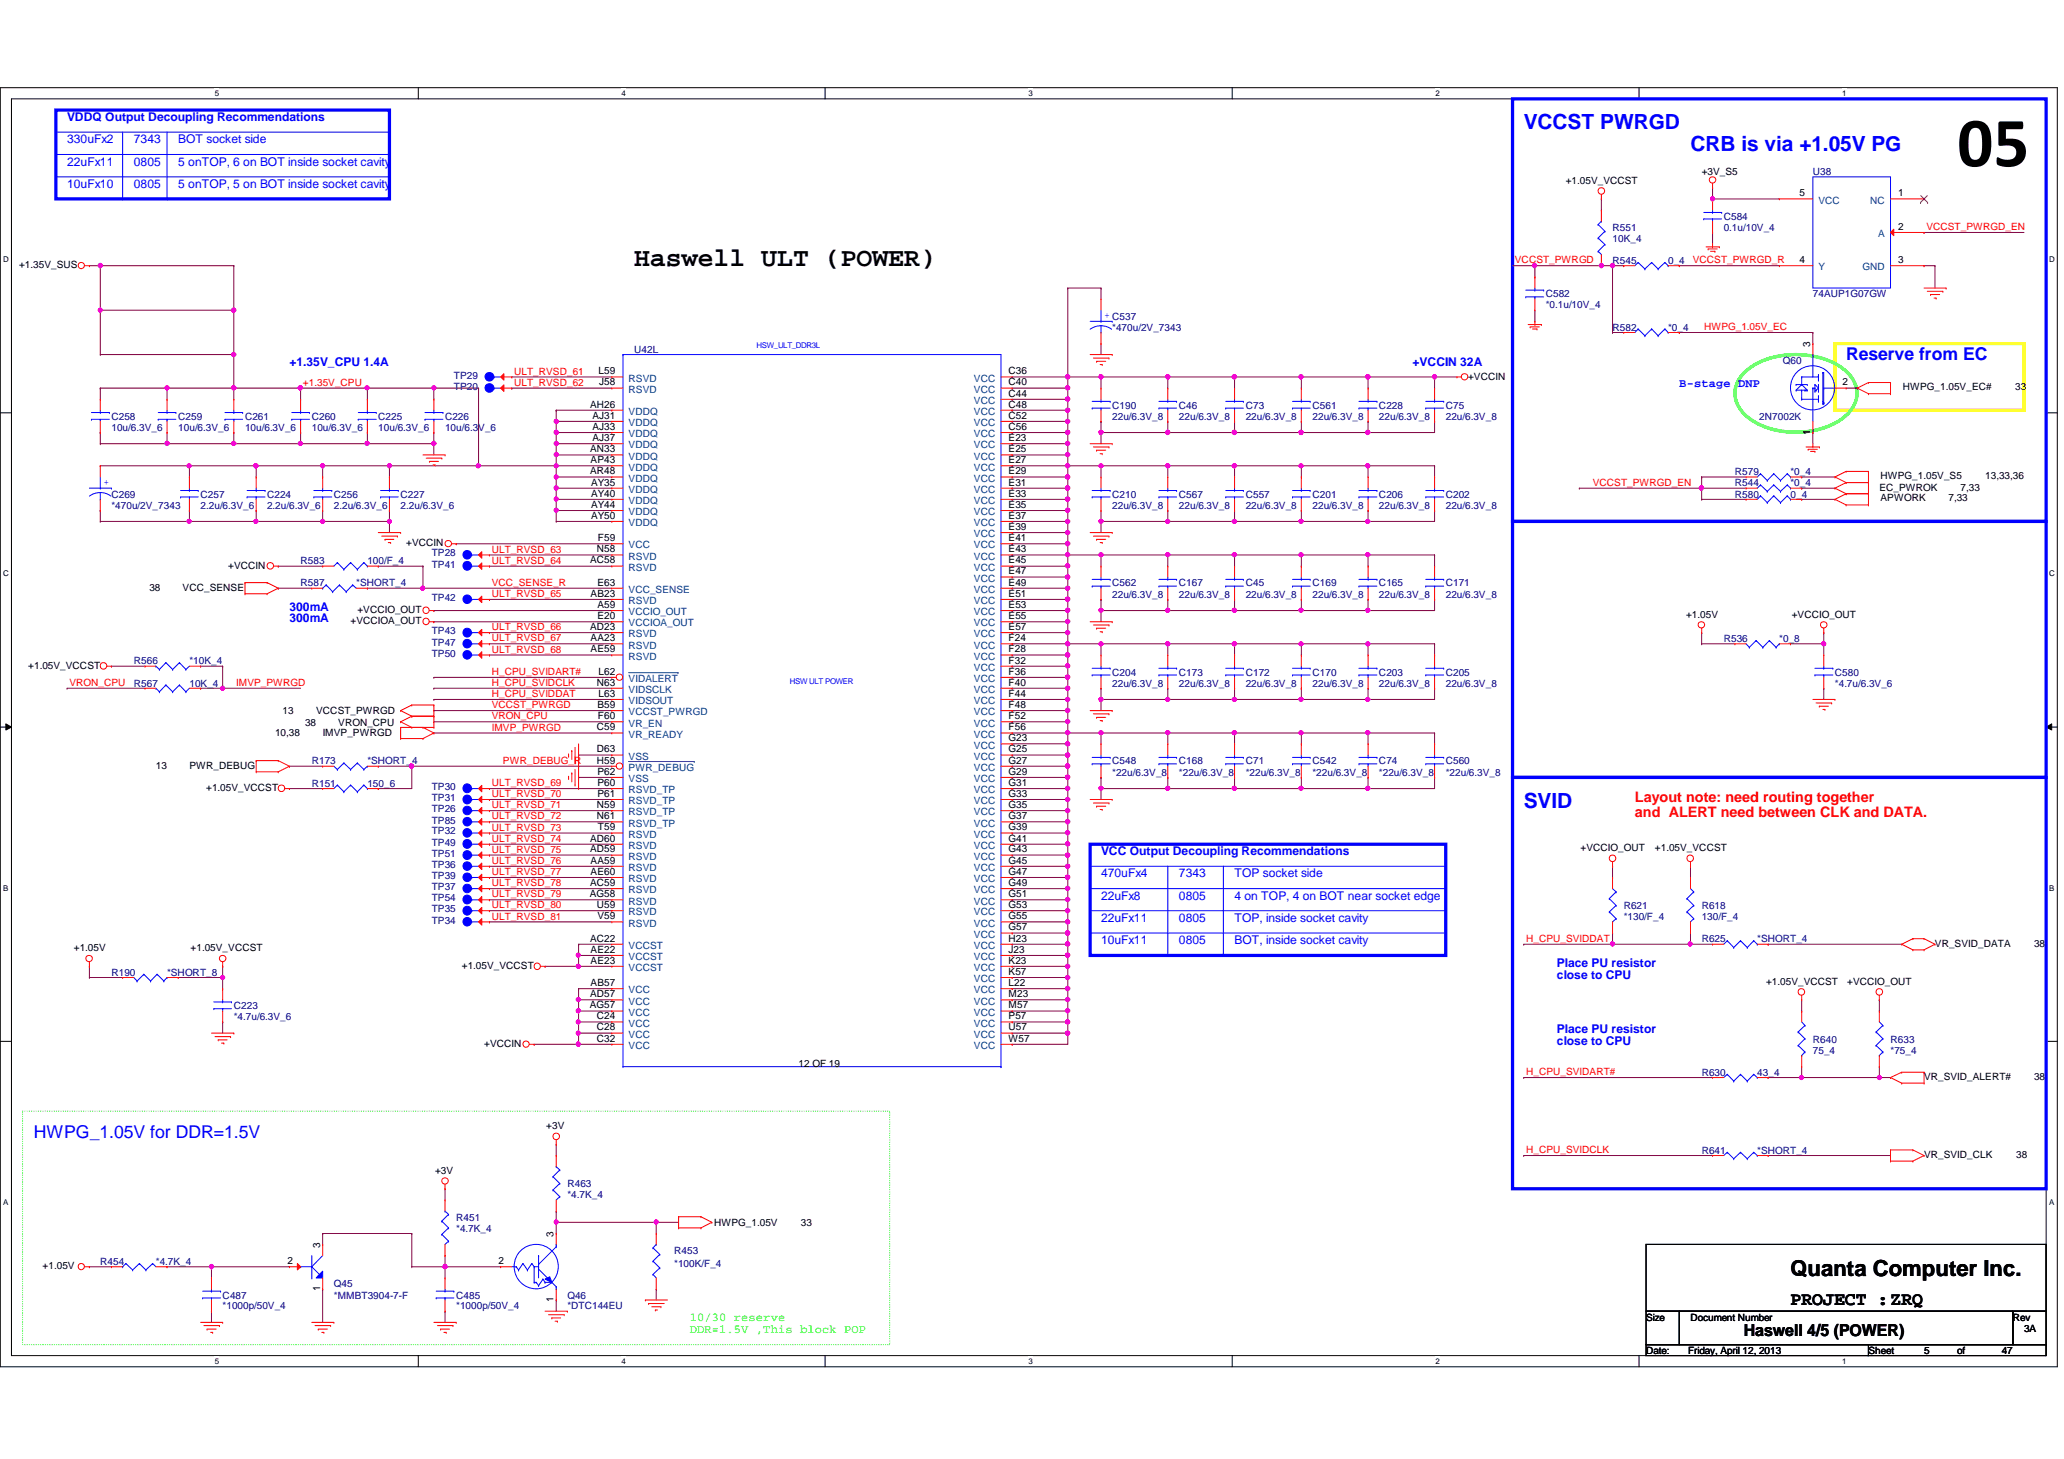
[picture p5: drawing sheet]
<svg xmlns="http://www.w3.org/2000/svg" width="297mm" height="210mm" viewBox="0 0 297 210" stroke-linecap="round" stroke-linejoin="round" font-family="sans-serif">
<defs><g id="words">
<text font-size="10.2" x="281.7" y="23.9">05</text>
<text font-size="3.8" x="91.3" y="38.2">Haswell ULT (POWER)</text>
<text font-size="3.2" x="257.7" y="183.6">Quanta Computer Inc.</text>
<g font-size="3" fill="#00f">
<text x="219.3" y="18.6">VCCST PWRGD</text>
<text x="243.3" y="21.8">CRB is via +1.05V PG</text>
<text x="219.3" y="116.2">SVID</text>
</g>
<text font-size="2.7" x="257.7" y="187.7">PROJECT :ZRQ</text>
<g font-size="2.5" fill="#00f">
<text x="265.7" y="51.8">Reserve from EC</text>
<text x="4.9" y="163.7">HWPG_1.05V for DDR=1.5V</text>
</g>
<text font-size="2.4" x="250.9" y="192.3">Haswell 4/5 (POWER)</text>
<g font-size="2.1" fill="#f00">
<text x="235.3" y="115.4">Layout note: need routing together</text>
<text x="235.3" y="117.5">and ALERT need between CLK and DATA.</text>
</g>
<g font-size="1.7" fill="#00f">
<text x="9.6" y="17.4">VDDQ Output Decoupling Recommendations</text>
<text x="9.6" y="23.8">22uFx11</text>
<text x="9.6" y="20.6">330uFx2</text>
<text x="19.3" y="23.8">0805</text>
<text x="19.3" y="20.6">7343</text>
<text x="25.7" y="23.8">5 onTOP, 6 on BOT inside socket cavity</text>
<text x="25.7" y="20.6">BOT socket side</text>
<text x="9.6" y="27.1">10uFx10</text>
<text x="19.3" y="27.1">0805</text>
<text x="25.7" y="27.1">5 onTOP, 5 on BOT inside socket cavity</text>
<text x="41.7" y="52.6">+1.35V_CPU 1.4A</text>
<text x="203.3" y="52.6">+VCCIN 32A</text>
<text x="241.7" y="55.7">B-stage DNP</text>
<text x="41.7" y="89.5">300mA</text>
<text x="41.7" y="87.8">300mA</text>
<text x="158.5" y="123.1">VCC Output Decoupling Recommendations</text>
<text x="158.5" y="129.5">22uFx8</text>
<text x="158.5" y="126.2">470uFx4</text>
<text x="169.7" y="129.5">0805</text>
<text x="169.7" y="126.2">7343</text>
<text x="177.7" y="129.5">4 on TOP, 4 on BOT near socket edge</text>
<text x="177.7" y="126.2">TOP socket side</text>
<text x="158.5" y="135.8">10uFx11</text>
<text x="158.5" y="132.6">22uFx11</text>
<text x="169.7" y="135.8">0805</text>
<text x="169.7" y="132.6">0805</text>
<text x="177.7" y="135.8">BOT, inside socket cavity</text>
<text x="177.7" y="132.6">TOP, inside socket cavity</text>
<text x="224.1" y="139.1">Place PU resistor</text>
<text x="224.1" y="140.8">close to CPU</text>
<text x="224.1" y="148.6">Place PU resistor</text>
<text x="224.1" y="150.4">close to CPU</text>
</g>
<g font-size="1.7" fill="#0f0">
<text x="99.3" y="190">10/30 reserve</text>
<text x="99.3" y="191.8">DDR=1.5V ,This block POP</text>
</g>
<g font-size="1.4">
<text x="225.3" y="26.5">+1.05V_VCCST</text>
<text x="244.9" y="25.2">+3V_S5</text>
<text x="259" y="28.2">5</text>
<text x="273.2" y="28.2">1</text>
<text x="273.2" y="33.1">2</text>
<text x="2.7" y="38.6">+1.35V_SUS</text>
<text x="259" y="37.8">4</text>
<text x="273.2" y="37.8">3</text>
<text x="86.1" y="53.8">L59</text>
<text x="145.2" y="53.8">C36</text>
<text x="260.5" y="49.9" transform="rotate(-90 260.5 49.9)">3</text>
<text x="84.9" y="58.6">AH26</text>
<text x="86.2" y="55.5">J58</text>
<text x="145.2" y="58.6">C48</text>
<text x="145.2" y="55.5">C40</text>
<text x="145.2" y="57.1">C44</text>
<text x="211.3" y="54.6">+VCCIN</text>
<text x="265.2" y="55.5">2</text>
<text x="273.9" y="56">HWPG_1.05V_EC#</text>
<text x="290" y="56">33</text>
<text x="84.9" y="65.1">AN33</text>
<text x="85.3" y="63.5">AJ37</text>
<text x="85.3" y="61.8">AJ33</text>
<text x="85.3" y="60.2">AJ31</text>
<text x="145.2" y="61.8">C56</text>
<text x="145.2" y="63.5">E23</text>
<text x="145.2" y="65.1">E25</text>
<text x="145.2" y="60.2">C52</text>
<text x="260.5" y="62.5" transform="rotate(-90 260.5 62.5)">1</text>
<text x="84.9" y="68.2">AR48</text>
<text x="85" y="66.6">AP43</text>
<text x="85.1" y="71.5">AY40</text>
<text x="85.1" y="69.8">AY35</text>
<text x="145.2" y="69.8">E31</text>
<text x="145.2" y="71.5">E33</text>
<text x="145.2" y="66.6">E27</text>
<text x="145.2" y="68.2">E29</text>
<text x="270.5" y="70.6">EC_PWROK</text>
<text x="270.6" y="68.9">HWPG_1.05V_S5</text>
<text x="282.1" y="70.6">7,33</text>
<text x="285.7" y="68.9">13,33,36</text>
<text x="85.1" y="73.1">AY44</text>
<text x="85.1" y="74.6">AY50</text>
<text x="86.1" y="77.9">F59</text>
<text x="145.2" y="77.9">E41</text>
<text x="145.2" y="74.6">E37</text>
<text x="145.2" y="76.2">E39</text>
<text x="145.2" y="73.1">E35</text>
<text x="270.6" y="72.1">APWORK</text>
<text x="280.4" y="72.1">7,33</text>
<text x="32.8" y="81.8">+VCCIN</text>
<text x="58.5" y="78.6">+VCCIN</text>
<text x="84.9" y="81.1">AC58</text>
<text x="85.9" y="79.5">N58</text>
<text x="145.2" y="82.6">E47</text>
<text x="145.2" y="79.5">E43</text>
<text x="145.2" y="81.1">E45</text>
<text x="21.5" y="85">38</text>
<text x="26.3" y="85">VCC_SENSE</text>
<text x="50.5" y="89.8">+VCCIOA_OUT</text>
<text x="51.4" y="88.2">+VCCIO_OUT</text>
<text x="85" y="85.9">AB23</text>
<text x="86" y="87.5">A59</text>
<text x="86" y="89.1">E20</text>
<text x="86" y="84.2">E63</text>
<text x="145.2" y="85.9">E51</text>
<text x="145.2" y="87.5">E53</text>
<text x="145.2" y="89.1">E55</text>
<text x="145.2" y="84.2">E49</text>
<text x="242.7" y="88.9">+1.05V</text>
<text x="257.8" y="88.9">+VCCIO_OUT</text>
<text x="84.9" y="90.6">AD23</text>
<text x="85" y="92.2">AA23</text>
<text x="85" y="93.9">AE59</text>
<text x="145.2" y="93.9">F28</text>
<text x="145.2" y="95.5">F32</text>
<text x="145.2" y="92.2">F24</text>
<text x="145.2" y="90.6">E57</text>
<text x="4.1" y="96.2">+1.05V_VCCST</text>
<text x="85.9" y="98.6">N63</text>
<text x="86" y="101.9">B59</text>
<text x="86.1" y="100.2">L63</text>
<text x="86.1" y="97.1">L62</text>
<text x="145.2" y="101.9">F48</text>
<text x="145.2" y="100.2">F44</text>
<text x="145.2" y="98.6">F40</text>
<text x="145.2" y="97.1">F36</text>
<text x="39.6" y="105.8">10,38</text>
<text x="40.7" y="102.8">13</text>
<text x="43.9" y="104.4">38</text>
<text x="45.5" y="102.8">VCCST_PWRGD</text>
<text x="46.4" y="105.8">IMVP_PWRGD</text>
<text x="48.7" y="104.4">VRON_CPU</text>
<text x="85.9" y="105.1">C59</text>
<text x="86.1" y="103.5">F60</text>
<text x="145.2" y="106.6">G23</text>
<text x="145.2" y="103.5">F52</text>
<text x="145.2" y="105.1">F56</text>
<text x="22.4" y="110.6">13</text>
<text x="27.3" y="110.6">PWR_DEBUG</text>
<text x="29.7" y="113.8">+1.05V_VCCST</text>
<text x="85.9" y="108.2">D63</text>
<text x="85.9" y="109.9">H59</text>
<text x="86" y="111.5">P62</text>
<text x="86" y="113.1">P60</text>
<text x="145.2" y="111.5">G29</text>
<text x="145.2" y="113.1">G31</text>
<text x="145.2" y="109.9">G27</text>
<text x="145.2" y="108.2">G25</text>
<text x="85.9" y="116.2">N59</text>
<text x="85.9" y="117.9">N61</text>
<text x="86" y="114.6">P61</text>
<text x="86.1" y="119.5">T59</text>
<text x="145.2" y="119.5">G39</text>
<text x="145.2" y="117.9">G37</text>
<text x="145.2" y="116.2">G35</text>
<text x="145.2" y="114.6">G33</text>
<text x="84.9" y="122.6">AD59</text>
<text x="84.9" y="121.1">AD60</text>
<text x="85" y="124.2">AA59</text>
<text x="85" y="125.9">AE60</text>
<text x="145.2" y="124.2">G45</text>
<text x="145.2" y="125.9">G47</text>
<text x="145.2" y="122.6">G43</text>
<text x="145.2" y="121.1">G41</text>
<text x="227.5" y="122.5">+VCCIO_OUT</text>
<text x="238.2" y="122.5">+1.05V_VCCST</text>
<text x="84.9" y="129.1">AG58</text>
<text x="84.9" y="127.5">AC59</text>
<text x="85.9" y="130.6">U59</text>
<text x="145.2" y="127.5">G49</text>
<text x="145.2" y="129.1">G51</text>
<text x="145.2" y="130.6">G53</text>
<text x="10.6" y="136.9">+1.05V</text>
<text x="27.4" y="136.9">+1.05V_VCCST</text>
<text x="84.9" y="135.5">AC22</text>
<text x="85" y="137.1">AE22</text>
<text x="86" y="132.2">V59</text>
<text x="145.2" y="135.5">H23</text>
<text x="145.2" y="137.1">J23</text>
<text x="145.2" y="132.2">G55</text>
<text x="145.2" y="133.9">G57</text>
<text x="278.5" y="136.2">VR_SVID_DATA</text>
<text x="292.7" y="136.2">38</text>
<text x="66.5" y="139.4">+1.05V_VCCST</text>
<text x="84.9" y="143.5">AD57</text>
<text x="85" y="141.9">AB57</text>
<text x="85" y="138.6">AE23</text>
<text x="145.2" y="143.5">M23</text>
<text x="145.2" y="141.9">L22</text>
<text x="145.2" y="140.3">K57</text>
<text x="145.2" y="138.6">K23</text>
<text x="254.2" y="141.7">+1.05V_VCCST</text>
<text x="265.9" y="141.7">+VCCIO_OUT</text>
<text x="84.9" y="145.1">AG57</text>
<text x="85.9" y="146.6">C24</text>
<text x="85.9" y="148.3">C28</text>
<text x="85.9" y="149.9">C32</text>
<text x="145.2" y="149.9">W57</text>
<text x="145.2" y="148.3">U57</text>
<text x="145.2" y="145.1">M57</text>
<text x="145.2" y="146.6">P57</text>
<text x="69.7" y="150.6">+VCCIN</text>
<text x="114.9" y="153.5">12 OF 19</text>
<text x="276.9" y="155.4">VR_SVID_ALERT#</text>
<text x="292.7" y="155.4">38</text>
<text x="78.6" y="162.5">+3V</text>
<text x="276.9" y="166.6">VR_SVID_CLK</text>
<text x="290.1" y="166.6">38</text>
<text x="62.6" y="168.9">+3V</text>
<text x="46.1" y="179.5" transform="rotate(-90 46.1 179.5)">3</text>
<text x="79.7" y="177.9" transform="rotate(-90 79.7 177.9)">3</text>
<text x="102.8" y="176.4">HWPG_1.05V</text>
<text x="115.3" y="176.4">33</text>
<text x="6.1" y="182.6">+1.05V</text>
<text x="41.4" y="181.9">2</text>
<text x="46.1" y="185.8" transform="rotate(-90 46.1 185.8)">1</text>
<text x="71.8" y="181.9">2</text>
<text x="79.7" y="187.4" transform="rotate(-90 79.7 187.4)">1</text>
<text x="236.9" y="190">Size</text>
<text x="243.3" y="190">Document Number</text>
<text x="289.7" y="190">Rev</text>
<text x="291.3" y="191.6">3A</text>
<text x="236.9" y="194.8">Date:</text>
<text x="242.9" y="194.8">Friday, April 12, 2013</text>
<text x="268.9" y="194.8">Sheet</text>
<text x="276.9" y="194.8">5</text>
<text x="281.7" y="194.8">of</text>
<text x="288.1" y="194.8">47</text>
</g>
<g font-size="1.4" fill="#000080">
<text x="260.9" y="25.2">U38</text>
<text x="232.1" y="33.2">R551</text>
<text x="232.1" y="34.8">10K_4</text>
<text x="248.1" y="31.6">C584</text>
<text x="248.1" y="33.2">0.1u/10V_4</text>
<text x="232.1" y="38">R545</text>
<text x="240.1" y="38">0_4</text>
<text x="160.1" y="47.6">*470u/2V_7343</text>
<text x="222.5" y="42.8">C582</text>
<text x="222.5" y="44.4">*0.1u/10V_4</text>
<text x="232.1" y="47.6">R582</text>
<text x="240.1" y="47.6">*0_4</text>
<text x="260.9" y="42.8">74AUP1G07GW</text>
<text x="91.3" y="50.8">U42L</text>
<text x="256.6" y="52.4">Q60</text>
<text x="65.3" y="54.5">TP29</text>
<text x="65.3" y="56">TP20</text>
<text x="160.1" y="58.8">C190</text>
<text x="169.7" y="58.8">C46</text>
<text x="179.3" y="58.8">C73</text>
<text x="188.9" y="58.8">C561</text>
<text x="198.5" y="58.8">C228</text>
<text x="208.1" y="58.8">C75</text>
<text x="16" y="60.4">C258</text>
<text x="16" y="62">10u/6.3V_6</text>
<text x="25.7" y="60.4">C259</text>
<text x="25.7" y="62">10u/6.3V_6</text>
<text x="35.3" y="60.4">C261</text>
<text x="35.3" y="62">10u/6.3V_6</text>
<text x="44.9" y="60.4">C260</text>
<text x="44.9" y="62">10u/6.3V_6</text>
<text x="54.4" y="60.4">C225</text>
<text x="54.4" y="62">10u/6.3V_6</text>
<text x="64" y="60.4">C226</text>
<text x="64" y="62">10u/6.3V_6</text>
<text x="160.1" y="60.4">22u/6.3V_8</text>
<text x="169.7" y="60.4">22u/6.3V_8</text>
<text x="179.3" y="60.4">22u/6.3V_8</text>
<text x="188.9" y="60.4">22u/6.3V_8</text>
<text x="198.5" y="60.4">22u/6.3V_8</text>
<text x="208.1" y="60.4">22u/6.3V_8</text>
<text x="253.2" y="60.4">2N7002K</text>
<text x="16" y="71.6">C269</text>
<text x="28.9" y="71.6">C257</text>
<text x="38.4" y="71.6">C224</text>
<text x="48" y="71.6">C256</text>
<text x="57.7" y="71.6">C227</text>
<text x="160.1" y="71.6">C210</text>
<text x="169.7" y="71.6">C567</text>
<text x="179.3" y="71.6">C557</text>
<text x="188.9" y="71.6">C201</text>
<text x="198.5" y="71.6">C206</text>
<text x="208.1" y="71.6">C202</text>
<text x="249.7" y="71.6">R580</text>
<text x="249.7" y="68.4">R579</text>
<text x="249.7" y="70">R544</text>
<text x="257.7" y="71.6">0_4</text>
<text x="257.7" y="68.4">*0_4</text>
<text x="257.7" y="70">*0_4</text>
<text x="16" y="73.2">*470u/2V_7343</text>
<text x="28.9" y="73.2">2.2u/6.3V_6</text>
<text x="38.4" y="73.2">2.2u/6.3V_6</text>
<text x="48" y="73.2">2.2u/6.3V_6</text>
<text x="57.7" y="73.2">2.2u/6.3V_6</text>
<text x="160.1" y="73.2">22u/6.3V_8</text>
<text x="169.7" y="73.2">22u/6.3V_8</text>
<text x="179.3" y="73.2">22u/6.3V_8</text>
<text x="188.9" y="73.2">22u/6.3V_8</text>
<text x="198.5" y="73.2">22u/6.3V_8</text>
<text x="208.1" y="73.2">22u/6.3V_8</text>
<text x="43.3" y="81.2">R583</text>
<text x="52.9" y="81.2">100/F_4</text>
<text x="62.1" y="80.1">TP28</text>
<text x="62.1" y="81.7">TP41</text>
<text x="43.3" y="84.4">R587</text>
<text x="51.3" y="84.4">*SHORT_4</text>
<text x="62.1" y="86.5">TP42</text>
<text x="160.1" y="84.4">C562</text>
<text x="160.1" y="86">22u/6.3V_8</text>
<text x="169.7" y="84.4">C167</text>
<text x="169.7" y="86">22u/6.3V_8</text>
<text x="179.3" y="84.4">C45</text>
<text x="179.3" y="86">22u/6.3V_8</text>
<text x="188.9" y="84.4">C169</text>
<text x="188.9" y="86">22u/6.3V_8</text>
<text x="198.5" y="84.4">C165</text>
<text x="198.5" y="86">22u/6.3V_8</text>
<text x="208.1" y="84.4">C171</text>
<text x="208.1" y="86">22u/6.3V_8</text>
<text x="19.3" y="95.6">R566</text>
<text x="27.3" y="95.6">*10K_4</text>
<text x="62.1" y="92.9">TP47</text>
<text x="62.1" y="94.5">TP50</text>
<text x="62.1" y="91.3">TP43</text>
<text x="248.1" y="92.4">R536</text>
<text x="256.1" y="92.4">*0_8</text>
<text x="19.3" y="98.8">R567</text>
<text x="27.3" y="98.8">10K_4</text>
<text x="160.1" y="97.2">C204</text>
<text x="160.1" y="98.8">22u/6.3V_8</text>
<text x="169.7" y="97.2">C173</text>
<text x="169.7" y="98.8">22u/6.3V_8</text>
<text x="179.3" y="97.2">C172</text>
<text x="179.3" y="98.8">22u/6.3V_8</text>
<text x="188.9" y="97.2">C170</text>
<text x="188.9" y="98.8">22u/6.3V_8</text>
<text x="198.5" y="97.2">C203</text>
<text x="198.5" y="98.8">22u/6.3V_8</text>
<text x="208.1" y="97.2">C205</text>
<text x="208.1" y="98.8">22u/6.3V_8</text>
<text x="264.1" y="97.2">C580</text>
<text x="264.1" y="98.8">*4.7u/6.3V_6</text>
<text x="44.9" y="113.2">R151</text>
<text x="44.9" y="110">R173</text>
<text x="52.9" y="113.2">150_6</text>
<text x="52.9" y="110">*SHORT_4</text>
<text x="62.1" y="113.7">TP30</text>
<text x="160.1" y="110">C548</text>
<text x="160.1" y="111.6">*22u/6.3V_8</text>
<text x="169.7" y="110">C168</text>
<text x="169.7" y="111.6">*22u/6.3V_8</text>
<text x="179.3" y="110">C71</text>
<text x="179.3" y="111.6">*22u/6.3V_8</text>
<text x="188.9" y="110">C542</text>
<text x="188.9" y="111.6">*22u/6.3V_8</text>
<text x="198.5" y="110">C74</text>
<text x="198.5" y="111.6">*22u/6.3V_8</text>
<text x="208.1" y="110">C560</text>
<text x="208.1" y="111.6">*22u/6.3V_8</text>
<text x="62.1" y="115.3">TP31</text>
<text x="62.1" y="116.9">TP26</text>
<text x="62.1" y="118.5">TP85</text>
<text x="62.1" y="124.9">TP36</text>
<text x="62.1" y="120.1">TP32</text>
<text x="62.1" y="121.7">TP49</text>
<text x="62.1" y="123.3">TP51</text>
<text x="62.1" y="126.5">TP39</text>
<text x="62.1" y="128.1">TP37</text>
<text x="62.1" y="129.7">TP54</text>
<text x="62.1" y="131.3">TP35</text>
<text x="233.7" y="130.8">R621</text>
<text x="244.9" y="130.8">R618</text>
<text x="62.1" y="132.9">TP34</text>
<text x="233.7" y="132.4">*130/F_4</text>
<text x="244.9" y="135.6">R625</text>
<text x="244.9" y="132.4">130/F_4</text>
<text x="252.9" y="135.6">*SHORT_4</text>
<text x="16" y="140.4">R190</text>
<text x="24" y="140.4">*SHORT_8</text>
<text x="33.7" y="145.2">C223</text>
<text x="33.7" y="146.8">*4.7u/6.3V_6</text>
<text x="260.9" y="150">R640</text>
<text x="272.1" y="150">R633</text>
<text x="244.9" y="154.8">R630</text>
<text x="252.9" y="154.8">43_4</text>
<text x="260.9" y="151.6">75_4</text>
<text x="272.1" y="151.6">*75_4</text>
<text x="244.9" y="166">R641</text>
<text x="252.9" y="166">*SHORT_4</text>
<text x="81.7" y="170.8">R463</text>
<text x="81.7" y="172.4">*4.7K_4</text>
<text x="65.7" y="175.6">R451</text>
<text x="65.7" y="177.2">*4.7K_4</text>
<text x="14.4" y="182">R454</text>
<text x="22.4" y="182">*4.7K_4</text>
<text x="48" y="185.2">Q45</text>
<text x="97" y="180.4">R453</text>
<text x="97" y="182.3">*100K/F_4</text>
<text x="32" y="186.8">C487</text>
<text x="32" y="188.4">*1000p/50V_4</text>
<text x="48" y="186.8">*MMBT3904-7-F</text>
<text x="65.7" y="186.8">C485</text>
<text x="65.7" y="188.4">*1000p/50V_4</text>
<text x="81.7" y="186.8">Q46</text>
<text x="81.7" y="188.4">*DTC144EU</text>
</g>
<g font-size="1.4" fill="#004080">
<text x="261.7" y="29.3">VCC</text>
<text x="269.2" y="29.3">NC</text>
<text x="270.3" y="34.1">A</text>
<text x="261.7" y="38.9">Y</text>
<text x="268.1" y="38.9">GND</text>
<text x="90.5" y="59.7">VDDQ</text>
<text x="90.5" y="56.5">RSVD</text>
<text x="90.5" y="54.9">RSVD</text>
<text x="140.2" y="59.7">VCC</text>
<text x="140.2" y="54.9">VCC</text>
<text x="140.2" y="56.5">VCC</text>
<text x="140.2" y="58.1">VCC</text>
<text x="90.5" y="64.5">VDDQ</text>
<text x="90.5" y="62.9">VDDQ</text>
<text x="90.5" y="61.3">VDDQ</text>
<text x="140.2" y="62.9">VCC</text>
<text x="140.2" y="64.5">VCC</text>
<text x="140.2" y="61.3">VCC</text>
<text x="90.5" y="70.9">VDDQ</text>
<text x="90.5" y="69.3">VDDQ</text>
<text x="90.5" y="67.7">VDDQ</text>
<text x="90.5" y="66.1">VDDQ</text>
<text x="140.2" y="70.9">VCC</text>
<text x="140.2" y="67.7">VCC</text>
<text x="140.2" y="69.3">VCC</text>
<text x="140.2" y="66.1">VCC</text>
<text x="90.5" y="74.1">VDDQ</text>
<text x="90.5" y="72.5">VDDQ</text>
<text x="90.5" y="75.7">VDDQ</text>
<text x="140.2" y="75.7">VCC</text>
<text x="140.2" y="77.3">VCC</text>
<text x="140.2" y="72.5">VCC</text>
<text x="140.2" y="74.1">VCC</text>
<text x="90.5" y="82.1">RSVD</text>
<text x="90.5" y="78.9">VCC</text>
<text x="90.5" y="80.5">RSVD</text>
<text x="140.2" y="83.7">VCC</text>
<text x="140.2" y="78.9">VCC</text>
<text x="140.2" y="80.5">VCC</text>
<text x="140.2" y="82.1">VCC</text>
<text x="90.5" y="88.5">VCCIO_OUT</text>
<text x="90.5" y="86.9">RSVD</text>
<text x="90.5" y="85.3">VCC_SENSE</text>
<text x="140.2" y="86.9">VCC</text>
<text x="140.2" y="88.5">VCC</text>
<text x="140.2" y="85.3">VCC</text>
<text x="90.5" y="90.1">VCCIOA_OUT</text>
<text x="90.5" y="91.7">RSVD</text>
<text x="90.5" y="93.3">RSVD</text>
<text x="90.5" y="94.9">RSVD</text>
<text x="140.2" y="94.9">VCC</text>
<text x="140.2" y="93.3">VCC</text>
<text x="140.2" y="91.7">VCC</text>
<text x="140.2" y="90.1">VCC</text>
<text x="90.5" y="101.3">VIDSOUT</text>
<text x="90.5" y="99.7">VIDSCLK</text>
<text x="90.5" y="98.1">VIDALERT</text>
<text x="140.2" y="101.3">VCC</text>
<text x="140.2" y="99.7">VCC</text>
<text x="140.2" y="96.5">VCC</text>
<text x="140.2" y="98.1">VCC</text>
<text x="90.5" y="102.9">VCCST_PWRGD</text>
<text x="90.5" y="106.1">VR_READY</text>
<text x="90.5" y="104.5">VR_EN</text>
<text x="140.2" y="107.7">VCC</text>
<text x="140.2" y="104.5">VCC</text>
<text x="140.2" y="106.1">VCC</text>
<text x="140.2" y="102.9">VCC</text>
<text x="90.5" y="112.5">VSS</text>
<text x="90.5" y="109.3">VSS</text>
<text x="90.5" y="110.9">PWR_DEBUG</text>
<text x="140.2" y="112.5">VCC</text>
<text x="140.2" y="110.9">VCC</text>
<text x="140.2" y="109.3">VCC</text>
<text x="90.5" y="114.1">RSVD_TP</text>
<text x="90.5" y="115.7">RSVD_TP</text>
<text x="90.5" y="117.3">RSVD_TP</text>
<text x="90.5" y="118.9">RSVD_TP</text>
<text x="140.2" y="118.9">VCC</text>
<text x="140.2" y="117.3">VCC</text>
<text x="140.2" y="115.7">VCC</text>
<text x="140.2" y="114.1">VCC</text>
<text x="90.5" y="125.3">RSVD</text>
<text x="90.5" y="123.7">RSVD</text>
<text x="90.5" y="120.5">RSVD</text>
<text x="90.5" y="122.1">RSVD</text>
<text x="140.2" y="125.3">VCC</text>
<text x="140.2" y="123.7">VCC</text>
<text x="140.2" y="120.5">VCC</text>
<text x="140.2" y="122.1">VCC</text>
<text x="90.5" y="131.7">RSVD</text>
<text x="90.5" y="130.1">RSVD</text>
<text x="90.5" y="128.5">RSVD</text>
<text x="90.5" y="126.9">RSVD</text>
<text x="140.2" y="128.5">VCC</text>
<text x="140.2" y="130.1">VCC</text>
<text x="140.2" y="131.7">VCC</text>
<text x="140.2" y="126.9">VCC</text>
<text x="90.5" y="133.3">RSVD</text>
<text x="90.5" y="136.5">VCCST</text>
<text x="140.2" y="136.5">VCC</text>
<text x="140.2" y="133.3">VCC</text>
<text x="140.2" y="134.9">VCC</text>
<text x="90.5" y="142.9">VCC</text>
<text x="90.5" y="139.7">VCCST</text>
<text x="90.5" y="138.1">VCCST</text>
<text x="140.2" y="142.9">VCC</text>
<text x="140.2" y="141.3">VCC</text>
<text x="140.2" y="138.1">VCC</text>
<text x="140.2" y="139.7">VCC</text>
<text x="90.5" y="147.7">VCC</text>
<text x="90.5" y="149.3">VCC</text>
<text x="90.5" y="146.1">VCC</text>
<text x="90.5" y="144.5">VCC</text>
<text x="140.2" y="149.3">VCC</text>
<text x="140.2" y="144.5">VCC</text>
<text x="140.2" y="146.1">VCC</text>
<text x="140.2" y="147.7">VCC</text>
<text x="90.5" y="150.9">VCC</text>
<text x="140.2" y="150.9">VCC</text>
</g>
<g font-size="1.4" fill="#f00">
<text x="277.2" y="33.1">VCCST_PWRGD_EN</text>
<text x="218" y="37.9">VCCST_PWRGD</text>
<text x="243.6" y="37.9">VCCST_PWRGD_R</text>
<text x="245.2" y="47.5">HWPG_1.05V_EC</text>
<text x="74" y="53.9">ULT_RVSD_61</text>
<text x="43.6" y="55.5">+1.35V_CPU</text>
<text x="74" y="55.5">ULT_RVSD_62</text>
<text x="229.2" y="69.9">VCCST_PWRGD_EN</text>
<text x="70.8" y="79.5">ULT_RVSD_63</text>
<text x="70.8" y="81.1">ULT_RVSD_64</text>
<text x="70.8" y="84.3">VCC_SENSE_R</text>
<text x="70.8" y="85.9">ULT_RVSD_65</text>
<text x="70.8" y="90.7">ULT_RVSD_66</text>
<text x="70.8" y="92.3">ULT_RVSD_67</text>
<text x="70.8" y="93.9">ULT_RVSD_68</text>
<text x="10" y="98.7">VRON_CPU</text>
<text x="34" y="98.7">IMVP_PWRGD</text>
<text x="70.8" y="97.1">H_CPU_SVIDART#</text>
<text x="70.8" y="100.3">H_CPU_SVIDDAT</text>
<text x="70.8" y="98.7">H_CPU_SVIDCLK</text>
<text x="70.8" y="101.9">VCCST_PWRGD</text>
<text x="70.8" y="103.5">VRON_CPU</text>
<text x="70.8" y="105.1">IMVP_PWRGD</text>
<text x="70.8" y="113.1">ULT_RVSD_69</text>
<text x="72.4" y="109.9">PWR_DEBUG_R</text>
<text x="70.8" y="114.7">ULT_RVSD_70</text>
<text x="70.8" y="116.3">ULT_RVSD_71</text>
<text x="70.8" y="117.9">ULT_RVSD_72</text>
<text x="70.8" y="119.5">ULT_RVSD_73</text>
<text x="70.8" y="121.1">ULT_RVSD_74</text>
<text x="70.8" y="122.7">ULT_RVSD_75</text>
<text x="70.8" y="124.3">ULT_RVSD_76</text>
<text x="70.8" y="125.9">ULT_RVSD_77</text>
<text x="70.8" y="127.5">ULT_RVSD_78</text>
<text x="70.8" y="129.1">ULT_RVSD_79</text>
<text x="70.8" y="130.7">ULT_RVSD_80</text>
<text x="70.8" y="132.3">ULT_RVSD_81</text>
<text x="219.6" y="135.5">H_CPU_SVIDDAT</text>
<text x="219.6" y="154.7">H_CPU_SVIDART#</text>
<text x="219.6" y="165.9">H_CPU_SVIDCLK</text>
</g>
<g font-size="1.4" fill="#00f">
<text x="159" y="45.8">+ C537</text>
<text x="14.9" y="69.8">+</text>
</g>
<g font-size="1.1">
<text x="30.9" y="13.8">5</text>
<text x="89.4" y="13.8">4</text>
<text x="148" y="13.8">3</text>
<text x="206.6" y="13.8">2</text>
<text x="265.1" y="13.8">1</text>
<text x=".5" y="37.8">D</text>
<text x="294.9" y="37.8">D</text>
<text x=".5" y="82.9">C</text>
<text x="294.9" y="82.9">C</text>
<text x=".5" y="128.1">B</text>
<text x="294.9" y="128.1">B</text>
<text x=".5" y="173.4">A</text>
<text x="294.9" y="173.4">A</text>
<text x="30.9" y="196.2">5</text>
<text x="89.4" y="196.2">4</text>
<text x="148" y="196.2">3</text>
<text x="206.6" y="196.2">2</text>
<text x="265.1" y="196.2">1</text>
</g>
<g font-size="1.1" fill="#00f">
<text x="108.9" y="50.1">HSW_ULT_DDR3L</text>
<text x="113.7" y="98.4">HSW ULT POWER</text>
</g>
</g></defs>
<path d="M0 12.6h296.1v184h-296.1zM1.6 14.2h292.9v180.8h-292.9z" fill="none" stroke="#000" stroke-width=".14"/>
<g fill="#fff">
<path d="M30.9 12.8h.6v1.2h-.6z"/>
<path d="M30.9 195.2h.6v1.2h-.6z"/>
</g>
<path d="M60.2 12.6v1.6M60.2 195v1.6" fill="none" stroke="#000" stroke-width=".14"/>
<g fill="#fff">
<path d="M89.4 12.8h.6v1.2h-.6z"/>
<path d="M89.4 195.2h.6v1.2h-.6z"/>
</g>
<path d="M118.7 12.6v1.6M118.7 195v1.6" fill="none" stroke="#000" stroke-width=".14"/>
<g fill="#fff">
<path d="M148 12.8h.6v1.2h-.6z"/>
<path d="M148 195.2h.6v1.2h-.6z"/>
</g>
<path d="M177.3 12.6v1.6M177.3 195v1.6" fill="none" stroke="#000" stroke-width=".14"/>
<g fill="#fff">
<path d="M206.6 12.8h.6v1.2h-.6z"/>
<path d="M206.6 195.2h.6v1.2h-.6z"/>
</g>
<path d="M235.9 12.6v1.6M235.9 195v1.6" fill="none" stroke="#000" stroke-width=".14"/>
<g fill="#fff">
<path d="M265.1 12.8h.6v1.2h-.6z"/>
<path d="M265.1 195.2h.6v1.2h-.6z"/>
<path d="M.5 36.8h.7v1.2h-.7z"/>
<path d="M294.9 36.8h.8v1.2h-.8z"/>
<path d="M.5 82h.7v1.1h-.7z"/>
<path d="M294.9 82h.8v1.1h-.8z"/>
</g>
<path d="M0 59.4h1.6M294.5 59.4h1.6" fill="none" stroke="#000" stroke-width=".14"/>
<g fill="#fff">
<path d="M.5 127.2h.7v1.2h-.7z"/>
<path d="M294.9 127.2h.7v1.2h-.7z"/>
</g>
<path d="M0 104.6h1.6M.8 104.1l.8 .5-.8 .4zM294.5 104.6l.8-.5v.9zM294.5 104.6h1.6" fill="none" stroke="#000" stroke-width=".14"/>
<path d="M.8 104.1l.8 .5-.8 .4zM294.5 104.6l.8-.5v.9z" fill="#000"/>
<g fill="#fff">
<path d="M.5 172.4h.7v1.2h-.7z"/>
<path d="M294.9 172.4h.7v1.2h-.7z"/>
</g>
<path d="M0 149.8h1.6M294.5 149.8h1.6" fill="none" stroke="#000" stroke-width=".14"/>
<path d="M8 15.8h48v12.8h-48zM217.7 14.2h76.8v60.8h-76.8zM217.7 75h76.8v36.8h-76.8zM217.7 111.8h76.8v59.2h-76.8zM156.9 121.5h51.2v16h-51.2z" fill="none" stroke="#00f" stroke-width=".47"/>
<g fill="none" stroke="#00f" stroke-width=".14">
<path d="M8 19h48M17.6 19v9.6M24 19v9.6M56 19h.1M8 25.4h48M8 22.2h48M17.6 28.6h.1M24 28.6h.1M56 25.4h.1M56 22.2h.1M156.9 134.2h51.2M156.9 131h51.2"/>
<path d="M156.9 127.8h51.2M156.9 124.6h51.2M168.1 137.5h.1M168.1 124.6v12.9M176.1 137.5h.1M176.1 124.6v12.9M208.1 134.2h.1M208.1 131h.1M208.1 127.8h.1M208.1 124.6h.1"/>
</g>
<path d="M264.1 49.4h27.2v9.6h-27.2z" fill="none" stroke="#ff0" stroke-width=".47"/>
<path d="M3.3 159.9h124.8v33.6h-124.8z" fill="none" stroke="#0f0" stroke-width=".14" stroke-dasharray="0 .3"/>
<path d="M251.1 53.6a11.4 11.4 0 0 1 9.9-2.4 8.7 8.7 0 0 1 5.4 3 3.9 3.9 0 0 1-.6 5.4 11.5 11.5 0 0 1-9.9 2.3 8.7 8.7 0 0 1-5.4-3 3.9 3.9 0 0 1 .6-5.3z" fill="none" stroke="#0f0" stroke-width=".47"/>
<path d="M80 62.2h.1M80 70.2h.1M80 68.6h.1M80 62.2v1.6M80 68.6v1.6M80 70.2h8" fill="none" stroke="#800040" stroke-width=".14"/>
<circle cx="80.1" cy="68.6" r=".3" fill="#f0f"/>
<circle cx="80.1" cy="68.6" r=".3" fill="none" stroke="#f0f" stroke-width=".14"/>
<path d="M80 71.8h.1M80 70.2h.1M80 71.8h8M80 70.2v1.6" fill="none" stroke="#800040" stroke-width=".14"/>
<circle cx="80.1" cy="71.8" r=".3" fill="#f0f"/>
<circle cx="80.1" cy="71.8" r=".3" fill="none" stroke="#f0f" stroke-width=".14"/>
<circle cx="80" cy="70.2" r=".31" fill="#f0f"/>
<circle cx="80" cy="70.2" r=".31" fill="none" stroke="#f0f" stroke-width=".14"/>
<path d="M80 59h.1M80 59v1.6M80 60.6h.1M80 75h.1M80 73.4h.1M80 60.6h8M80 73.4v1.6M80 75h8" fill="none" stroke="#800040" stroke-width=".14"/>
<circle cx="80.1" cy="73.4" r=".3" fill="#f0f"/>
<circle cx="80.1" cy="73.4" r=".3" fill="none" stroke="#f0f" stroke-width=".14"/>
<path d="M80 73.4h.1M80 62.2h.1M80 60.6h.1M80 73.4h8M80 62.2h8M80 60.6v1.6" fill="none" stroke="#800040" stroke-width=".14"/>
<circle cx="80" cy="62.2" r=".31" fill="#f0f"/>
<circle cx="80" cy="62.2" r=".31" fill="none" stroke="#f0f" stroke-width=".14"/>
<circle cx="80.1" cy="60.6" r=".3" fill="#f0f"/>
<circle cx="80.1" cy="60.6" r=".3" fill="none" stroke="#f0f" stroke-width=".14"/>
<path d="M80 71.8h.1M80 65.4h.1M80 63.8h.1M80 63.8v1.6M80 71.8v1.6M80 65.4h8" fill="none" stroke="#800040" stroke-width=".14"/>
<circle cx="80.1" cy="63.8" r=".3" fill="#f0f"/>
<circle cx="80.1" cy="63.8" r=".3" fill="none" stroke="#f0f" stroke-width=".14"/>
<path d="M80 67h.1M80 65.4h.1M80 67h8M80 65.4v1.6" fill="none" stroke="#800040" stroke-width=".14"/>
<circle cx="80.1" cy="67" r=".3" fill="#f0f"/>
<circle cx="80.1" cy="67" r=".3" fill="none" stroke="#f0f" stroke-width=".14"/>
<circle cx="80.1" cy="65.4" r=".3" fill="#f0f"/>
<circle cx="80.1" cy="65.4" r=".3" fill="none" stroke="#f0f" stroke-width=".14"/>
<g fill="none" stroke="#800040" stroke-width=".14">
<path d="M80 59h.1M80 59h8M65.7 78.2h.1M65.7 78.2h22.3M80 63.8h.1M80 68.6h.1M80 67h.1M80 63.8h8M80 68.6h8M80 67v1.6M83.3 147h.1M83.3 145.5h.1"/>
<path d="M83.3 148.6h.1M83.3 147h4.7M83.3 145.5v3.1M83.3 148.6h4.7"/>
</g>
<circle cx="83.2" cy="148.6" r=".3" fill="#f0f"/>
<circle cx="83.2" cy="148.6" r=".3" fill="none" stroke="#f0f" stroke-width=".14"/>
<circle cx="83.2" cy="147" r=".3" fill="#f0f"/>
<circle cx="83.2" cy="147" r=".3" fill="none" stroke="#f0f" stroke-width=".14"/>
<path d="M83.3 145.5h.1M83.3 145.5h4.7" fill="none" stroke="#800040" stroke-width=".14"/>
<circle cx="83.2" cy="145.4" r=".3" fill="#f0f"/>
<circle cx="83.2" cy="145.4" r=".3" fill="none" stroke="#f0f" stroke-width=".14"/>
<path d="M83.3 150.2h.1M83.3 148.6h.1M83.3 142.2h.1M83.3 143.8h.1M83.3 150.2h4.7M83.3 142.2v1.6M83.3 148.6v1.6M83.3 142.2h4.7M83.3 143.8h4.7" fill="none" stroke="#800040" stroke-width=".14"/>
<circle cx="83.2" cy="143.8" r=".3" fill="#f0f"/>
<circle cx="83.2" cy="143.8" r=".3" fill="none" stroke="#f0f" stroke-width=".14"/>
<path d="M244.9 91h.1M244.9 91v1.6M257.7 92.6h.1M257.7 92.6h4.8M262.5 99h.1M262.5 99v1.6M83.3 143.8h.1M83.3 143.8v1.7" fill="none" stroke="#800040" stroke-width=".14"/>
<circle cx="262.5" cy="92.6" r=".3" fill="#f0f"/>
<circle cx="262.5" cy="92.6" r=".3" fill="none" stroke="#f0f" stroke-width=".14"/>
<path d="M244.9 92.6h.1M244.9 92.6h4.8M262.5 92.6h.1M262.5 91h.1M262.5 91v3.2M219.3 135.8h.1M219.3 135.8h12.8" fill="none" stroke="#800040" stroke-width=".14"/>
<circle cx="232.1" cy="135.8" r=".3" fill="#f0f"/>
<circle cx="232.1" cy="135.8" r=".3" fill="none" stroke="#f0f" stroke-width=".14"/>
<path d="M232.1 124.6h.1M232.1 124.6v1.6M270.5 155h.1M270.5 155h1.6" fill="none" stroke="#800040" stroke-width=".14"/>
<circle cx="270.5" cy="155" r=".3" fill="#f0f"/>
<circle cx="270.5" cy="155" r=".3" fill="none" stroke="#f0f" stroke-width=".14"/>
<path d="M243.3 135.8h.1M243.3 135.8h3.2" fill="none" stroke="#800040" stroke-width=".14"/>
<circle cx="243.2" cy="135.8" r=".3" fill="#f0f"/>
<circle cx="243.2" cy="135.8" r=".3" fill="none" stroke="#f0f" stroke-width=".14"/>
<g fill="none" stroke="#800040" stroke-width=".14">
<path d="M254.5 135.8h.1M254.5 135.8h19.2M219.3 155h.1M219.3 155h27.2M259.3 155h.1M270.5 143.8h.1M270.5 153.5h.1M270.5 153.5v1.5h-11.2M270.5 143.8v1.7M219.3 166.2h.1M219.3 166.2h27.2M254.5 166.2h.1"/>
<path d="M254.5 166.2h17.6"/>
</g>
<circle cx="259.2" cy="155" r=".3" fill="#f0f"/>
<circle cx="259.2" cy="155" r=".3" fill="none" stroke="#f0f" stroke-width=".14"/>
<path d="M153.7 105.5h.1M153.7 105.5h4.8" fill="none" stroke="#800040" stroke-width=".14"/>
<circle cx="153.7" cy="105.4" r=".31" fill="#f0f"/>
<circle cx="153.7" cy="105.4" r=".31" fill="none" stroke="#f0f" stroke-width=".14"/>
<path d="M145.7 107h.1M145.7 102.2h.1M145.7 107h8M145.7 102.2h8M153.7 103.8h.1M153.7 103.8v1.7" fill="none" stroke="#800040" stroke-width=".14"/>
<circle cx="153.6" cy="102.2" r=".32" fill="#f0f"/>
<circle cx="153.6" cy="102.2" r=".32" fill="none" stroke="#f0f" stroke-width=".14"/>
<path d="M145.7 108.6h.1M145.7 103.8h.1M145.7 108.6h8M145.7 103.8h8" fill="none" stroke="#800040" stroke-width=".14"/>
<circle cx="153.7" cy="103.8" r=".31" fill="#f0f"/>
<circle cx="153.7" cy="103.8" r=".31" fill="none" stroke="#f0f" stroke-width=".14"/>
<path d="M145.7 110.2h.1M145.7 110.2h8" fill="none" stroke="#800040" stroke-width=".14"/>
<circle cx="153.6" cy="110.2" r=".32" fill="#f0f"/>
<circle cx="153.6" cy="110.2" r=".32" fill="none" stroke="#f0f" stroke-width=".14"/>
<path d="M145.7 97.5h.1M145.7 92.6h.1M145.7 97.5h8M145.7 92.6h8M145.7 105.5h.1M145.7 116.6h.1M145.7 111.8h.1M145.7 105.5h8M145.7 116.6h8M145.7 111.8h8" fill="none" stroke="#800040" stroke-width=".14"/>
<circle cx="153.7" cy="111.8" r=".31" fill="#f0f"/>
<circle cx="153.7" cy="111.8" r=".31" fill="none" stroke="#f0f" stroke-width=".14"/>
<path d="M145.7 118.2h.1M145.7 113.5h.1M145.7 118.2h8M145.7 113.5h8" fill="none" stroke="#800040" stroke-width=".14"/>
<circle cx="153.7" cy="113.4" r=".31" fill="#f0f"/>
<circle cx="153.7" cy="113.4" r=".31" fill="none" stroke="#f0f" stroke-width=".14"/>
<path d="M145.7 99h.1M145.7 94.2h.1M145.7 99h8M145.7 94.2h8M145.7 119.8h.1M145.7 115h.1M145.7 119.8h8M145.7 115h8" fill="none" stroke="#800040" stroke-width=".14"/>
<circle cx="153.6" cy="94.2" r=".32" fill="#f0f"/>
<circle cx="153.6" cy="94.2" r=".32" fill="none" stroke="#f0f" stroke-width=".14"/>
<path d="M145.7 126.2h.1M145.7 121.5h.1M145.7 127.8h.1M145.7 129.5h.1M145.7 124.6h.1M145.7 126.2h8M145.7 121.5h8M145.7 127.8h8M145.7 129.5h8M145.7 124.6h8" fill="none" stroke="#800040" stroke-width=".14"/>
<circle cx="153.7" cy="124.6" r=".31" fill="#f0f"/>
<circle cx="153.7" cy="124.6" r=".31" fill="none" stroke="#f0f" stroke-width=".14"/>
<g fill="none" stroke="#800040" stroke-width=".14">
<path d="M145.7 68.6h.1M145.7 63.8h.1M145.7 70.2h.1M145.7 65.4h.1M145.7 71.8h.1M145.7 67h.1M145.7 68.6h8M145.7 63.8h8M145.7 65.4h8M145.7 71.8h8M145.7 67h8M153.7 68.6h.1"/>
<path d="M153.7 68.6v1.6h-8M145.7 95.8h.1M145.7 95.8h8M145.7 100.6h.1M145.7 100.6h8"/>
</g>
<circle cx="153.7" cy="68.6" r=".31" fill="#f0f"/>
<circle cx="153.7" cy="68.6" r=".31" fill="none" stroke="#f0f" stroke-width=".14"/>
<path d="M153.7 78.2h.1M153.7 78.2v1.6M153.7 105.5h.1M153.7 105.5v1.5" fill="none" stroke="#800040" stroke-width=".14"/>
<circle cx="153.6" cy="78.2" r=".32" fill="#f0f"/>
<circle cx="153.6" cy="78.2" r=".32" fill="none" stroke="#f0f" stroke-width=".14"/>
<path d="M153.7 59h.1M153.7 59v1.6" fill="none" stroke="#800040" stroke-width=".14"/>
<circle cx="153.7" cy="59" r=".31" fill="#f0f"/>
<circle cx="153.7" cy="59" r=".31" fill="none" stroke="#f0f" stroke-width=".14"/>
<path d="M153.7 97.5h.1M153.7 97.5v1.5" fill="none" stroke="#800040" stroke-width=".14"/>
<circle cx="153.7" cy="97.4" r=".31" fill="#f0f"/>
<circle cx="153.7" cy="97.4" r=".31" fill="none" stroke="#f0f" stroke-width=".14"/>
<path d="M153.7 91h.1M153.7 91v1.6" fill="none" stroke="#800040" stroke-width=".14"/>
<circle cx="153.7" cy="91" r=".31" fill="#f0f"/>
<circle cx="153.7" cy="91" r=".31" fill="none" stroke="#f0f" stroke-width=".14"/>
<path d="M153.7 147h.1M153.7 147v1.6" fill="none" stroke="#800040" stroke-width=".14"/>
<circle cx="153.7" cy="147" r=".31" fill="#f0f"/>
<circle cx="153.7" cy="147" r=".31" fill="none" stroke="#f0f" stroke-width=".14"/>
<path d="M153.7 75h.1M153.7 75v1.6M153.7 124.6h.1M153.7 124.6v1.6" fill="none" stroke="#800040" stroke-width=".14"/>
<circle cx="153.7" cy="75" r=".31" fill="#f0f"/>
<circle cx="153.7" cy="75" r=".31" fill="none" stroke="#f0f" stroke-width=".14"/>
<path d="M153.7 132.6h.1M153.7 132.6v1.6" fill="none" stroke="#800040" stroke-width=".14"/>
<circle cx="153.7" cy="132.6" r=".31" fill="#f0f"/>
<circle cx="153.7" cy="132.6" r=".31" fill="none" stroke="#f0f" stroke-width=".14"/>
<path d="M153.7 131h.1M153.7 131v1.6" fill="none" stroke="#800040" stroke-width=".14"/>
<circle cx="153.7" cy="131" r=".31" fill="#f0f"/>
<circle cx="153.7" cy="131" r=".31" fill="none" stroke="#f0f" stroke-width=".14"/>
<path d="M153.7 143.8h.1M153.7 143.8v1.7" fill="none" stroke="#800040" stroke-width=".14"/>
<circle cx="153.7" cy="143.8" r=".31" fill="#f0f"/>
<circle cx="153.7" cy="143.8" r=".31" fill="none" stroke="#f0f" stroke-width=".14"/>
<path d="M153.7 145.5h.1M153.7 148.6h.1M153.7 145.5v1.5M153.7 148.6v1.6" fill="none" stroke="#800040" stroke-width=".14"/>
<circle cx="153.7" cy="148.6" r=".31" fill="#f0f"/>
<circle cx="153.7" cy="148.6" r=".31" fill="none" stroke="#f0f" stroke-width=".14"/>
<path d="M153.7 81.4h.1M153.7 81.4v1.6" fill="none" stroke="#800040" stroke-width=".14"/>
<circle cx="153.7" cy="81.4" r=".31" fill="#f0f"/>
<circle cx="153.7" cy="81.4" r=".31" fill="none" stroke="#f0f" stroke-width=".14"/>
<path d="M153.7 99h.1M153.7 99v1.6" fill="none" stroke="#800040" stroke-width=".14"/>
<circle cx="153.7" cy="99" r=".31" fill="#f0f"/>
<circle cx="153.7" cy="99" r=".31" fill="none" stroke="#f0f" stroke-width=".14"/>
<path d="M153.7 123h.1M153.7 123v1.6" fill="none" stroke="#800040" stroke-width=".14"/>
<circle cx="153.7" cy="123" r=".31" fill="#f0f"/>
<circle cx="153.7" cy="123" r=".31" fill="none" stroke="#f0f" stroke-width=".14"/>
<path d="M153.7 89.5h.1M153.7 89.5v1.5M153.7 102.2h.1M153.7 102.2v1.6M153.7 129.5h.1M153.7 129.5v1.5" fill="none" stroke="#800040" stroke-width=".14"/>
<circle cx="153.7" cy="129.4" r=".31" fill="#f0f"/>
<circle cx="153.7" cy="129.4" r=".31" fill="none" stroke="#f0f" stroke-width=".14"/>
<path d="M153.7 118.2h.1M153.7 118.2v1.6" fill="none" stroke="#800040" stroke-width=".14"/>
<circle cx="153.6" cy="118.2" r=".32" fill="#f0f"/>
<circle cx="153.6" cy="118.2" r=".32" fill="none" stroke="#f0f" stroke-width=".14"/>
<path d="M153.7 86.2h.1M153.7 86.2v1.6" fill="none" stroke="#800040" stroke-width=".14"/>
<circle cx="153.6" cy="86.2" r=".32" fill="#f0f"/>
<circle cx="153.6" cy="86.2" r=".32" fill="none" stroke="#f0f" stroke-width=".14"/>
<path d="M153.7 139h.1M153.7 139v1.6" fill="none" stroke="#800040" stroke-width=".14"/>
<circle cx="153.7" cy="139" r=".31" fill="#f0f"/>
<circle cx="153.7" cy="139" r=".31" fill="none" stroke="#f0f" stroke-width=".14"/>
<path d="M153.7 121.5h.1M153.7 121.5v1.5" fill="none" stroke="#800040" stroke-width=".14"/>
<circle cx="153.7" cy="121.4" r=".31" fill="#f0f"/>
<circle cx="153.7" cy="121.4" r=".31" fill="none" stroke="#f0f" stroke-width=".14"/>
<path d="M153.7 65.4h.1M153.7 65.4v1.6" fill="none" stroke="#800040" stroke-width=".14"/>
<circle cx="153.7" cy="65.4" r=".31" fill="#f0f"/>
<circle cx="153.7" cy="65.4" r=".31" fill="none" stroke="#f0f" stroke-width=".14"/>
<path d="M153.7 95.8h.1M153.7 95.8v1.7" fill="none" stroke="#800040" stroke-width=".14"/>
<circle cx="153.7" cy="95.8" r=".31" fill="#f0f"/>
<circle cx="153.7" cy="95.8" r=".31" fill="none" stroke="#f0f" stroke-width=".14"/>
<path d="M153.7 137.5h.1M153.7 137.5v1.5" fill="none" stroke="#800040" stroke-width=".14"/>
<circle cx="153.7" cy="137.4" r=".31" fill="#f0f"/>
<circle cx="153.7" cy="137.4" r=".31" fill="none" stroke="#f0f" stroke-width=".14"/>
<path d="M153.7 113.5h.1M153.7 119.8h.1M153.7 113.5v1.5M153.7 119.8v1.7" fill="none" stroke="#800040" stroke-width=".14"/>
<circle cx="153.7" cy="119.8" r=".31" fill="#f0f"/>
<circle cx="153.7" cy="119.8" r=".31" fill="none" stroke="#f0f" stroke-width=".14"/>
<path d="M153.7 107h.1M153.7 107v1.6" fill="none" stroke="#800040" stroke-width=".14"/>
<circle cx="153.7" cy="107" r=".31" fill="#f0f"/>
<circle cx="153.7" cy="107" r=".31" fill="none" stroke="#f0f" stroke-width=".14"/>
<path d="M153.7 54.2h.1M153.7 54.2v1.6" fill="none" stroke="#800040" stroke-width=".14"/>
<circle cx="153.6" cy="54.2" r=".32" fill="#f0f"/>
<circle cx="153.6" cy="54.2" r=".32" fill="none" stroke="#f0f" stroke-width=".14"/>
<path d="M153.7 115h.1M153.7 115v1.6" fill="none" stroke="#800040" stroke-width=".14"/>
<circle cx="153.7" cy="115" r=".31" fill="#f0f"/>
<circle cx="153.7" cy="115" r=".31" fill="none" stroke="#f0f" stroke-width=".14"/>
<path d="M153.7 67h.1M153.7 67v1.6" fill="none" stroke="#800040" stroke-width=".14"/>
<circle cx="153.7" cy="67" r=".31" fill="#f0f"/>
<circle cx="153.7" cy="67" r=".31" fill="none" stroke="#f0f" stroke-width=".14"/>
<path d="M153.7 84.6h.1M153.7 84.6v1.6" fill="none" stroke="#800040" stroke-width=".14"/>
<circle cx="153.7" cy="84.6" r=".31" fill="#f0f"/>
<circle cx="153.7" cy="84.6" r=".31" fill="none" stroke="#f0f" stroke-width=".14"/>
<path d="M153.7 63.8h.1M153.7 63.8v1.6" fill="none" stroke="#800040" stroke-width=".14"/>
<circle cx="153.7" cy="63.8" r=".31" fill="#f0f"/>
<circle cx="153.7" cy="63.8" r=".31" fill="none" stroke="#f0f" stroke-width=".14"/>
<path d="M153.7 62.2h.1M153.7 62.2v1.6" fill="none" stroke="#800040" stroke-width=".14"/>
<circle cx="153.6" cy="62.2" r=".32" fill="#f0f"/>
<circle cx="153.6" cy="62.2" r=".32" fill="none" stroke="#f0f" stroke-width=".14"/>
<path d="M153.7 127.8h.1M153.7 127.8v1.7" fill="none" stroke="#800040" stroke-width=".14"/>
<circle cx="153.7" cy="127.8" r=".31" fill="#f0f"/>
<circle cx="153.7" cy="127.8" r=".31" fill="none" stroke="#f0f" stroke-width=".14"/>
<path d="M153.7 116.6h.1M153.7 116.6v1.6" fill="none" stroke="#800040" stroke-width=".14"/>
<circle cx="153.7" cy="116.6" r=".31" fill="#f0f"/>
<circle cx="153.7" cy="116.6" r=".31" fill="none" stroke="#f0f" stroke-width=".14"/>
<path d="M153.7 71.8h.1M153.7 71.8v1.6" fill="none" stroke="#800040" stroke-width=".14"/>
<circle cx="153.7" cy="73.4" r=".31" fill="#f0f"/>
<circle cx="153.7" cy="73.4" r=".31" fill="none" stroke="#f0f" stroke-width=".14"/>
<circle cx="153.7" cy="71.8" r=".31" fill="#f0f"/>
<circle cx="153.7" cy="71.8" r=".31" fill="none" stroke="#f0f" stroke-width=".14"/>
<path d="M153.7 79.8h.1M153.7 79.8v1.6M153.7 140.6h.1M153.7 140.6v1.6" fill="none" stroke="#800040" stroke-width=".14"/>
<circle cx="153.7" cy="79.8" r=".31" fill="#f0f"/>
<circle cx="153.7" cy="79.8" r=".31" fill="none" stroke="#f0f" stroke-width=".14"/>
<path d="M153.7 57.4h.1M153.7 57.4v1.6" fill="none" stroke="#800040" stroke-width=".14"/>
<circle cx="153.7" cy="57.4" r=".31" fill="#f0f"/>
<circle cx="153.7" cy="57.4" r=".31" fill="none" stroke="#f0f" stroke-width=".14"/>
<path d="M153.7 55.8h.1M153.7 55.8v1.6" fill="none" stroke="#800040" stroke-width=".14"/>
<circle cx="153.7" cy="55.8" r=".31" fill="#f0f"/>
<circle cx="153.7" cy="55.8" r=".31" fill="none" stroke="#f0f" stroke-width=".14"/>
<path d="M153.7 83h.1M153.7 83v1.6" fill="none" stroke="#800040" stroke-width=".14"/>
<circle cx="153.7" cy="83" r=".31" fill="#f0f"/>
<circle cx="153.7" cy="83" r=".31" fill="none" stroke="#f0f" stroke-width=".14"/>
<path d="M145.7 59h.1M145.7 54.2h.1M145.7 59h8M145.7 54.2h8M145.7 140.6h.1M145.7 140.6h8" fill="none" stroke="#800040" stroke-width=".14"/>
<circle cx="153.7" cy="140.6" r=".31" fill="#f0f"/>
<circle cx="153.7" cy="140.6" r=".31" fill="none" stroke="#f0f" stroke-width=".14"/>
<path d="M145.7 145.5h.1M145.7 145.5h8" fill="none" stroke="#800040" stroke-width=".14"/>
<circle cx="153.7" cy="145.4" r=".31" fill="#f0f"/>
<circle cx="153.7" cy="145.4" r=".31" fill="none" stroke="#f0f" stroke-width=".14"/>
<g fill="none" stroke="#800040" stroke-width=".14">
<path d="M145.7 78.2h.1M145.7 73.4h.1M145.7 79.8h.1M145.7 75h.1M145.7 76.6h.1M145.7 78.2h8M145.7 73.4h8M145.7 79.8h8M145.7 75h8M145.7 76.6h8M145.7 81.4h.1M145.7 81.4h8"/>
<path d="M145.7 135.8h.1M145.7 131h.1M145.7 137.5h.1M145.7 132.6h.1M145.7 139h.1M145.7 134.2h.1M145.7 135.8h8M145.7 131h8M145.7 137.5h8M145.7 132.6h8M145.7 139h8M145.7 134.2h8"/>
<path d="M145.7 147h.1M145.7 142.2h.1M145.7 148.6h.1M145.7 150.2h.1M145.7 147h8M145.7 142.2h8M145.7 148.6h8M145.7 150.2h8"/>
</g>
<circle cx="153.7" cy="76.6" r=".31" fill="#f0f"/>
<circle cx="153.7" cy="76.6" r=".31" fill="none" stroke="#f0f" stroke-width=".14"/>
<path d="M145.7 55.8h.1M145.7 55.8h8M145.7 60.6h.1M145.7 60.6h8M145.7 143.8h.1M153.7 142.2h.1M153.7 142.2v1.6h-8" fill="none" stroke="#800040" stroke-width=".14"/>
<circle cx="153.6" cy="142.2" r=".32" fill="#f0f"/>
<circle cx="153.6" cy="142.2" r=".32" fill="none" stroke="#f0f" stroke-width=".14"/>
<path d="M145.7 87.8h.1M145.7 83h.1M145.7 89.5h.1M145.7 87.8h8M145.7 83h8M145.7 89.5h8" fill="none" stroke="#800040" stroke-width=".14"/>
<circle cx="153.7" cy="89.4" r=".31" fill="#f0f"/>
<circle cx="153.7" cy="89.4" r=".31" fill="none" stroke="#f0f" stroke-width=".14"/>
<path d="M206.5 54.2h.1M206.5 54.2h3.2M145.7 84.6h.1M145.7 91h.1M145.7 86.2h.1M145.7 84.6h8M145.7 91h8M145.7 86.2h8" fill="none" stroke="#800040" stroke-width=".14"/>
<circle cx="206.4" cy="54.2" r=".31" fill="#f0f"/>
<circle cx="206.4" cy="54.2" r=".31" fill="none" stroke="#f0f" stroke-width=".14"/>
<path d="M187.3 62.2h.1M187.3 62.2h9.6M153.7 87.8h.1M153.7 87.8v1.7M153.7 110.2h.1M153.7 110.2v1.6" fill="none" stroke="#800040" stroke-width=".14"/>
<circle cx="153.7" cy="87.8" r=".31" fill="#f0f"/>
<circle cx="153.7" cy="87.8" r=".31" fill="none" stroke="#f0f" stroke-width=".14"/>
<path d="M187.3 67h.1M187.3 67h9.6" fill="none" stroke="#800040" stroke-width=".14"/>
<circle cx="187.2" cy="67" r=".3" fill="#f0f"/>
<circle cx="187.2" cy="67" r=".3" fill="none" stroke="#f0f" stroke-width=".14"/>
<path d="M187.3 75h.1M187.3 75h9.6M153.7 134.2h.1M153.7 134.2v1.6" fill="none" stroke="#800040" stroke-width=".14"/>
<circle cx="153.6" cy="134.2" r=".32" fill="#f0f"/>
<circle cx="153.6" cy="134.2" r=".32" fill="none" stroke="#f0f" stroke-width=".14"/>
<path d="M153.7 60.6h.1M153.7 60.6v1.6" fill="none" stroke="#800040" stroke-width=".14"/>
<circle cx="153.7" cy="60.6" r=".31" fill="#f0f"/>
<circle cx="153.7" cy="60.6" r=".31" fill="none" stroke="#f0f" stroke-width=".14"/>
<path d="M153.7 135.8h.1M153.7 135.8v1.7" fill="none" stroke="#800040" stroke-width=".14"/>
<circle cx="153.7" cy="135.8" r=".31" fill="#f0f"/>
<circle cx="153.7" cy="135.8" r=".31" fill="none" stroke="#f0f" stroke-width=".14"/>
<path d="M153.7 70.2h.1M153.7 70.2v1.6M187.3 100.6h.1M187.3 100.6h9.6" fill="none" stroke="#800040" stroke-width=".14"/>
<circle cx="153.6" cy="70.2" r=".32" fill="#f0f"/>
<circle cx="153.6" cy="70.2" r=".32" fill="none" stroke="#f0f" stroke-width=".14"/>
<path d="M153.7 126.2h.1M153.7 126.2v1.6" fill="none" stroke="#800040" stroke-width=".14"/>
<circle cx="153.6" cy="126.2" r=".32" fill="#f0f"/>
<circle cx="153.6" cy="126.2" r=".32" fill="none" stroke="#f0f" stroke-width=".14"/>
<path d="M187.3 92.6h.1M187.3 92.6h9.6M153.7 111.8h.1M153.7 111.8v1.7M187.3 113.5h.1M187.3 113.5h9.6" fill="none" stroke="#800040" stroke-width=".14"/>
<circle cx="187.2" cy="92.6" r=".3" fill="#f0f"/>
<circle cx="187.2" cy="92.6" r=".3" fill="none" stroke="#f0f" stroke-width=".14"/>
<path d="M145.7 62.2h.1M145.7 62.2h8M187.3 79.8h.1M187.3 79.8h9.6" fill="none" stroke="#800040" stroke-width=".14"/>
<circle cx="187.2" cy="79.8" r=".3" fill="#f0f"/>
<circle cx="187.2" cy="79.8" r=".3" fill="none" stroke="#f0f" stroke-width=".14"/>
<path d="M153.7 92.6h.1M153.7 92.6v1.6" fill="none" stroke="#800040" stroke-width=".14"/>
<circle cx="153.7" cy="92.6" r=".31" fill="#f0f"/>
<circle cx="153.7" cy="92.6" r=".31" fill="none" stroke="#f0f" stroke-width=".14"/>
<path d="M187.3 105.5h.1M187.3 105.5h9.6" fill="none" stroke="#800040" stroke-width=".14"/>
<circle cx="187.2" cy="105.4" r=".3" fill="#f0f"/>
<circle cx="187.2" cy="105.4" r=".3" fill="none" stroke="#f0f" stroke-width=".14"/>
<path d="M187.3 87.8h.1M187.3 87.8h9.6M153.7 100.6h.1M153.7 100.6v1.6" fill="none" stroke="#800040" stroke-width=".14"/>
<circle cx="153.7" cy="100.6" r=".31" fill="#f0f"/>
<circle cx="153.7" cy="100.6" r=".31" fill="none" stroke="#f0f" stroke-width=".14"/>
<path d="M153.7 73.4h.1M153.7 73.4v1.6M153.7 94.2h.1M153.7 94.2v1.6M153.7 108.6h.1M153.7 108.6v1.6" fill="none" stroke="#800040" stroke-width=".14"/>
<circle cx="153.7" cy="108.6" r=".31" fill="#f0f"/>
<circle cx="153.7" cy="108.6" r=".31" fill="none" stroke="#f0f" stroke-width=".14"/>
<path d="M145.7 57.4h.1M145.7 57.4h8M196.9 54.2h.1M196.9 54.2h9.6M153.7 76.6h.1M153.7 76.6v1.6" fill="none" stroke="#800040" stroke-width=".14"/>
<circle cx="196.8" cy="54.2" r=".31" fill="#f0f"/>
<circle cx="196.8" cy="54.2" r=".31" fill="none" stroke="#f0f" stroke-width=".14"/>
<path d="M196.9 67h.1M196.9 67v1.6M145.7 123h.1M145.7 123h8" fill="none" stroke="#800040" stroke-width=".14"/>
<circle cx="196.8" cy="67" r=".3" fill="#f0f"/>
<circle cx="196.8" cy="67" r=".3" fill="none" stroke="#f0f" stroke-width=".14"/>
<path d="M158.5 67h.1M158.5 67h9.6M168.1 67h.1M168.1 67v1.6M196.9 67h.1M196.9 67h9.6" fill="none" stroke="#800040" stroke-width=".14"/>
<circle cx="158.5" cy="67" r=".3" fill="#f0f"/>
<circle cx="158.5" cy="67" r=".3" fill="none" stroke="#f0f" stroke-width=".14"/>
<path d="M168.1 73.4h.1M168.1 67h.1M168.1 73.4v1.6M168.1 67h9.6M177.7 67h.1M177.7 67v1.6M196.9 73.4h.1M196.9 73.4v1.6M206.5 67h.1M206.5 67v1.6" fill="none" stroke="#800040" stroke-width=".14"/>
<circle cx="168.1" cy="67" r=".3" fill="#f0f"/>
<circle cx="168.1" cy="67" r=".3" fill="none" stroke="#f0f" stroke-width=".14"/>
<path d="M158.5 75h.1M158.5 75h9.6" fill="none" stroke="#800040" stroke-width=".14"/>
<circle cx="168.1" cy="75" r=".3" fill="#f0f"/>
<circle cx="168.1" cy="75" r=".3" fill="none" stroke="#f0f" stroke-width=".14"/>
<circle cx="158.5" cy="75" r=".3" fill="#f0f"/>
<circle cx="158.5" cy="75" r=".3" fill="none" stroke="#f0f" stroke-width=".14"/>
<path d="M196.9 75h.1M196.9 75h9.6" fill="none" stroke="#800040" stroke-width=".14"/>
<circle cx="196.8" cy="75" r=".3" fill="#f0f"/>
<circle cx="196.8" cy="75" r=".3" fill="none" stroke="#f0f" stroke-width=".14"/>
<path d="M168.1 75h.1M168.1 75h19.2M177.7 75h.1" fill="none" stroke="#800040" stroke-width=".14"/>
<circle cx="187.2" cy="75" r=".3" fill="#f0f"/>
<circle cx="187.2" cy="75" r=".3" fill="none" stroke="#f0f" stroke-width=".14"/>
<circle cx="177.7" cy="75" r=".31" fill="#f0f"/>
<circle cx="177.7" cy="75" r=".31" fill="none" stroke="#f0f" stroke-width=".14"/>
<path d="M177.7 73.4h.1M177.7 67h.1M177.7 73.4v1.6M177.7 67h9.6M187.3 67h.1M187.3 67v1.6M206.5 73.4h.1M206.5 73.4v1.6" fill="none" stroke="#800040" stroke-width=".14"/>
<circle cx="177.7" cy="67" r=".31" fill="#f0f"/>
<circle cx="177.7" cy="67" r=".31" fill="none" stroke="#f0f" stroke-width=".14"/>
<path d="M153.7 67h.1M153.7 67h4.8M158.5 67h.1M158.5 75h.1M158.5 73.4h.1M158.5 67v1.6M158.5 73.4v3.2M187.3 73.4h.1M187.3 73.4v1.6M196.9 79.8h.1M196.9 79.8v1.6M196.9 79.8h9.6" fill="none" stroke="#800040" stroke-width=".14"/>
<circle cx="196.8" cy="79.8" r=".3" fill="#f0f"/>
<circle cx="196.8" cy="79.8" r=".3" fill="none" stroke="#f0f" stroke-width=".14"/>
<path d="M158.5 79.8h.1M158.5 79.8h9.6M168.1 79.8h.1M168.1 79.8v1.6" fill="none" stroke="#800040" stroke-width=".14"/>
<circle cx="158.5" cy="79.8" r=".3" fill="#f0f"/>
<circle cx="158.5" cy="79.8" r=".3" fill="none" stroke="#f0f" stroke-width=".14"/>
<path d="M168.1 79.8h.1M168.1 79.8h9.6M177.7 79.8h.1M177.7 79.8v1.6M206.5 79.8h.1M206.5 79.8v1.6M168.1 86.2h.1M168.1 86.2v1.6M196.9 86.2h.1M196.9 86.2v1.6" fill="none" stroke="#800040" stroke-width=".14"/>
<circle cx="168.1" cy="79.8" r=".3" fill="#f0f"/>
<circle cx="168.1" cy="79.8" r=".3" fill="none" stroke="#f0f" stroke-width=".14"/>
<path d="M158.5 87.8h.1M158.5 87.8h9.6" fill="none" stroke="#800040" stroke-width=".14"/>
<circle cx="168.1" cy="87.8" r=".3" fill="#f0f"/>
<circle cx="168.1" cy="87.8" r=".3" fill="none" stroke="#f0f" stroke-width=".14"/>
<circle cx="158.5" cy="87.8" r=".3" fill="#f0f"/>
<circle cx="158.5" cy="87.8" r=".3" fill="none" stroke="#f0f" stroke-width=".14"/>
<path d="M196.9 87.8h.1M196.9 87.8h9.6" fill="none" stroke="#800040" stroke-width=".14"/>
<circle cx="196.8" cy="87.8" r=".3" fill="#f0f"/>
<circle cx="196.8" cy="87.8" r=".3" fill="none" stroke="#f0f" stroke-width=".14"/>
<path d="M168.1 87.8h.1M168.1 87.8h19.2M177.7 87.8h.1" fill="none" stroke="#800040" stroke-width=".14"/>
<circle cx="187.2" cy="87.8" r=".3" fill="#f0f"/>
<circle cx="187.2" cy="87.8" r=".3" fill="none" stroke="#f0f" stroke-width=".14"/>
<circle cx="177.7" cy="87.8" r=".31" fill="#f0f"/>
<circle cx="177.7" cy="87.8" r=".31" fill="none" stroke="#f0f" stroke-width=".14"/>
<path d="M177.7 79.8h.1M177.7 79.8h9.6M187.3 79.8h.1M187.3 79.8v1.6M177.7 86.2h.1M177.7 86.2v1.6M206.5 86.2h.1M206.5 86.2v1.6" fill="none" stroke="#800040" stroke-width=".14"/>
<circle cx="177.7" cy="79.8" r=".31" fill="#f0f"/>
<circle cx="177.7" cy="79.8" r=".31" fill="none" stroke="#f0f" stroke-width=".14"/>
<g fill="none" stroke="#800040" stroke-width=".14">
<path d="M196.9 54.2h.1M196.9 54.2v1.6M153.7 79.8h.1M153.7 79.8h4.8M158.5 79.8h.1M158.5 79.8v1.6M158.5 87.8h.1M158.5 86.2h.1M158.5 86.2v3.3M187.3 86.2h.1M187.3 86.2v1.6M196.9 105.5h.1"/>
<path d="M196.9 105.5v1.5M196.9 105.5h9.6"/>
</g>
<circle cx="196.8" cy="105.4" r=".3" fill="#f0f"/>
<circle cx="196.8" cy="105.4" r=".3" fill="none" stroke="#f0f" stroke-width=".14"/>
<path d="M158.5 105.5h.1M158.5 105.5h9.6M168.1 105.5h.1M168.1 105.5v1.5" fill="none" stroke="#800040" stroke-width=".14"/>
<circle cx="158.5" cy="105.4" r=".3" fill="#f0f"/>
<circle cx="158.5" cy="105.4" r=".3" fill="none" stroke="#f0f" stroke-width=".14"/>
<path d="M168.1 111.8h.1M168.1 105.5h.1M168.1 111.8v1.7M168.1 105.5h9.6M177.7 105.5h.1M177.7 105.5v1.5M196.9 111.8h.1M196.9 111.8v1.7M206.5 105.5h.1M206.5 105.5v1.5" fill="none" stroke="#800040" stroke-width=".14"/>
<circle cx="168.1" cy="105.4" r=".3" fill="#f0f"/>
<circle cx="168.1" cy="105.4" r=".3" fill="none" stroke="#f0f" stroke-width=".14"/>
<path d="M158.5 113.5h.1M158.5 113.5h9.6" fill="none" stroke="#800040" stroke-width=".14"/>
<circle cx="168.1" cy="113.4" r=".3" fill="#f0f"/>
<circle cx="168.1" cy="113.4" r=".3" fill="none" stroke="#f0f" stroke-width=".14"/>
<circle cx="158.5" cy="113.4" r=".3" fill="#f0f"/>
<circle cx="158.5" cy="113.4" r=".3" fill="none" stroke="#f0f" stroke-width=".14"/>
<path d="M196.9 113.5h.1M196.9 113.5h9.6" fill="none" stroke="#800040" stroke-width=".14"/>
<circle cx="196.8" cy="113.4" r=".3" fill="#f0f"/>
<circle cx="196.8" cy="113.4" r=".3" fill="none" stroke="#f0f" stroke-width=".14"/>
<path d="M168.1 113.5h.1M168.1 113.5h19.2M177.7 113.5h.1" fill="none" stroke="#800040" stroke-width=".14"/>
<circle cx="187.2" cy="113.4" r=".3" fill="#f0f"/>
<circle cx="187.2" cy="113.4" r=".3" fill="none" stroke="#f0f" stroke-width=".14"/>
<circle cx="177.7" cy="113.4" r=".31" fill="#f0f"/>
<circle cx="177.7" cy="113.4" r=".31" fill="none" stroke="#f0f" stroke-width=".14"/>
<path d="M177.7 111.8h.1M177.7 105.5h.1M177.7 111.8v1.7M177.7 105.5h9.6M187.3 105.5h.1M187.3 105.5v1.5M206.5 111.8h.1M206.5 111.8v1.7" fill="none" stroke="#800040" stroke-width=".14"/>
<circle cx="177.7" cy="105.4" r=".31" fill="#f0f"/>
<circle cx="177.7" cy="105.4" r=".31" fill="none" stroke="#f0f" stroke-width=".14"/>
<path d="M158.5 54.2h.1M158.5 54.2h9.6M168.1 54.2h.1M168.1 54.2v1.6M158.5 105.5h.1M158.5 113.5h.1M158.5 111.8h.1M158.5 105.5v1.5M158.5 111.8v3.2M187.3 111.8h.1M187.3 111.8v1.7" fill="none" stroke="#800040" stroke-width=".14"/>
<circle cx="158.4" cy="54.2" r=".31" fill="#f0f"/>
<circle cx="158.4" cy="54.2" r=".31" fill="none" stroke="#f0f" stroke-width=".14"/>
<path d="M168.1 54.2h.1M168.1 54.2h9.6M177.7 54.2h.1M177.7 54.2v1.6M206.5 54.2h.1M206.5 54.2v1.6M168.1 60.6h.1M168.1 60.6v1.6M196.9 60.6h.1M196.9 60.6v1.6" fill="none" stroke="#800040" stroke-width=".14"/>
<circle cx="168" cy="54.2" r=".31" fill="#f0f"/>
<circle cx="168" cy="54.2" r=".31" fill="none" stroke="#f0f" stroke-width=".14"/>
<path d="M158.5 62.2h.1M158.5 62.2h9.6" fill="none" stroke="#800040" stroke-width=".14"/>
<circle cx="168" cy="62.2" r=".31" fill="#f0f"/>
<circle cx="168" cy="62.2" r=".31" fill="none" stroke="#f0f" stroke-width=".14"/>
<circle cx="158.4" cy="62.2" r=".31" fill="#f0f"/>
<circle cx="158.4" cy="62.2" r=".31" fill="none" stroke="#f0f" stroke-width=".14"/>
<path d="M196.9 62.2h.1M196.9 62.2h9.6" fill="none" stroke="#800040" stroke-width=".14"/>
<circle cx="196.8" cy="62.2" r=".31" fill="#f0f"/>
<circle cx="196.8" cy="62.2" r=".31" fill="none" stroke="#f0f" stroke-width=".14"/>
<path d="M168.1 62.2h.1M168.1 62.2h19.2M177.7 62.2h.1" fill="none" stroke="#800040" stroke-width=".14"/>
<circle cx="187.2" cy="62.2" r=".31" fill="#f0f"/>
<circle cx="187.2" cy="62.2" r=".31" fill="none" stroke="#f0f" stroke-width=".14"/>
<circle cx="177.6" cy="62.2" r=".32" fill="#f0f"/>
<circle cx="177.6" cy="62.2" r=".32" fill="none" stroke="#f0f" stroke-width=".14"/>
<path d="M177.7 60.6h.1M177.7 60.6v1.6M206.5 60.6h.1M206.5 60.6v1.6M196.9 92.6h.1M196.9 92.6v1.6M196.9 92.6h9.6" fill="none" stroke="#800040" stroke-width=".14"/>
<circle cx="196.8" cy="92.6" r=".3" fill="#f0f"/>
<circle cx="196.8" cy="92.6" r=".3" fill="none" stroke="#f0f" stroke-width=".14"/>
<path d="M158.5 92.6h.1M158.5 92.6h9.6M168.1 92.6h.1M168.1 92.6v1.6" fill="none" stroke="#800040" stroke-width=".14"/>
<circle cx="158.5" cy="92.6" r=".3" fill="#f0f"/>
<circle cx="158.5" cy="92.6" r=".3" fill="none" stroke="#f0f" stroke-width=".14"/>
<path d="M177.7 54.2h.1M177.7 54.2h9.6M187.3 54.2h.1M187.3 54.2v1.6M196.9 99h.1M196.9 99v1.6" fill="none" stroke="#800040" stroke-width=".14"/>
<circle cx="177.6" cy="54.2" r=".32" fill="#f0f"/>
<circle cx="177.6" cy="54.2" r=".32" fill="none" stroke="#f0f" stroke-width=".14"/>
<path d="M168.1 99h.1M168.1 92.6h.1M168.1 99v1.6M168.1 92.6h9.6M177.7 92.6h.1M177.7 92.6v1.6M206.5 92.6h.1M206.5 92.6v1.6" fill="none" stroke="#800040" stroke-width=".14"/>
<circle cx="168.1" cy="92.6" r=".3" fill="#f0f"/>
<circle cx="168.1" cy="92.6" r=".3" fill="none" stroke="#f0f" stroke-width=".14"/>
<path d="M158.5 100.6h.1M158.5 100.6h9.6" fill="none" stroke="#800040" stroke-width=".14"/>
<circle cx="168.1" cy="100.6" r=".3" fill="#f0f"/>
<circle cx="168.1" cy="100.6" r=".3" fill="none" stroke="#f0f" stroke-width=".14"/>
<circle cx="158.5" cy="100.6" r=".3" fill="#f0f"/>
<circle cx="158.5" cy="100.6" r=".3" fill="none" stroke="#f0f" stroke-width=".14"/>
<path d="M196.9 100.6h.1M196.9 100.6h9.6" fill="none" stroke="#800040" stroke-width=".14"/>
<circle cx="196.8" cy="100.6" r=".3" fill="#f0f"/>
<circle cx="196.8" cy="100.6" r=".3" fill="none" stroke="#f0f" stroke-width=".14"/>
<path d="M168.1 100.6h.1M168.1 100.6h19.2M177.7 100.6h.1" fill="none" stroke="#800040" stroke-width=".14"/>
<circle cx="187.2" cy="100.6" r=".3" fill="#f0f"/>
<circle cx="187.2" cy="100.6" r=".3" fill="none" stroke="#f0f" stroke-width=".14"/>
<circle cx="177.7" cy="100.6" r=".31" fill="#f0f"/>
<circle cx="177.7" cy="100.6" r=".31" fill="none" stroke="#f0f" stroke-width=".14"/>
<path d="M177.7 99h.1M177.7 92.6h.1M177.7 99v1.6M177.7 92.6h9.6M187.3 92.6h.1M187.3 92.6v1.6M206.5 99h.1M206.5 99v1.6" fill="none" stroke="#800040" stroke-width=".14"/>
<circle cx="177.7" cy="92.6" r=".31" fill="#f0f"/>
<circle cx="177.7" cy="92.6" r=".31" fill="none" stroke="#f0f" stroke-width=".14"/>
<path d="M187.3 54.2h.1M187.3 54.2h9.6M153.7 92.6h.1M153.7 92.6h4.8M158.5 92.6h.1M158.5 99h.1M158.5 92.6v1.6M158.5 99v3.2M187.3 99h.1M187.3 99v1.6M158.5 100.6h.1" fill="none" stroke="#800040" stroke-width=".14"/>
<circle cx="196.8" cy="54.2" r=".31" fill="#f0f"/>
<circle cx="196.8" cy="54.2" r=".31" fill="none" stroke="#f0f" stroke-width=".14"/>
<circle cx="187.2" cy="54.2" r=".31" fill="#f0f"/>
<circle cx="187.2" cy="54.2" r=".31" fill="none" stroke="#f0f" stroke-width=".14"/>
<g fill="none" stroke="#800040" stroke-width=".14">
<path d="M153.7 54.2h.1M153.7 54.2h4.8M158.5 54.2h.1M158.5 54.2v1.6M158.5 62.2h.1M158.5 60.6h.1M158.5 60.6v3.2M187.3 60.6h.1M187.3 60.6v1.6M40 81.4h.1M40 81.4h6.4M52.9 84.6h.1"/>
<path d="M52.9 84.6h35.1M60.9 84.6h.1M62.4 87.8h.1M62.4 87.8h25.6"/>
</g>
<circle cx="60.8" cy="84.6" r=".3" fill="#f0f"/>
<circle cx="60.8" cy="84.6" r=".3" fill="none" stroke="#f0f" stroke-width=".14"/>
<g fill="none" stroke="#800040" stroke-width=".14">
<path d="M40 84.6h.1M40 84.6h4.9M54.4 81.4h.1M54.4 81.4h6.5M60.9 81.4h.1M60.9 81.4v3.2M62.4 89.5h.1M62.4 97.5h.1M62.4 99h.1M62.4 89.5h25.6M62.4 97.5h25.6M62.4 99h25.6"/>
<path d="M41.7 110.2h.1M41.7 110.2h4.7M59.3 110.2h.1M59.3 110.2h28.7M62.4 100.6h.1M62.4 100.6h25.6"/>
</g>
<circle cx="59.2" cy="110.2" r=".31" fill="#f0f"/>
<circle cx="59.2" cy="110.2" r=".31" fill="none" stroke="#f0f" stroke-width=".14"/>
<path d="M153.7 41.4h.1M153.7 54.2h.1M153.7 41.4h4.8M153.7 41.4v12.8M158.5 49.4h.1M158.5 41.4h.1M158.5 41.4v1.6M158.5 49.4v1.6M83.3 108.6h.1M83.3 108.6h4.7M76.9 150.2h.1M76.9 150.2h6.4" fill="none" stroke="#800040" stroke-width=".14"/>
<circle cx="83.2" cy="150.2" r=".31" fill="#f0f"/>
<circle cx="83.2" cy="150.2" r=".31" fill="none" stroke="#f0f" stroke-width=".14"/>
<path d="M83.3 135.8h.1M83.3 137.5h.1M83.3 135.8h4.7M83.3 137.5h4.7" fill="none" stroke="#800040" stroke-width=".14"/>
<circle cx="83.2" cy="137.4" r=".3" fill="#f0f"/>
<circle cx="83.2" cy="137.4" r=".3" fill="none" stroke="#f0f" stroke-width=".14"/>
<path d="M78.4 139h.1M78.4 139h9.6M83.3 139h.1M83.3 135.8h.1M83.3 137.5h.1M83.3 135.8v3.2" fill="none" stroke="#800040" stroke-width=".14"/>
<circle cx="83.2" cy="139" r=".3" fill="#f0f"/>
<circle cx="83.2" cy="139" r=".3" fill="none" stroke="#f0f" stroke-width=".14"/>
<path d="M12.9 139h.1M12.9 139v1.6M25.7 140.6h.1M25.7 140.6h6.3M32 147h.1M32 147v1.6" fill="none" stroke="#800040" stroke-width=".14"/>
<circle cx="32" cy="140.6" r=".3" fill="#f0f"/>
<circle cx="32" cy="140.6" r=".3" fill="none" stroke="#f0f" stroke-width=".14"/>
<path d="M56 73.4h.1M56 73.4v1.6M62.4 102.2h.1M62.4 102.2h25.6M32 139h.1M32 139v3.2M12.9 140.6h.1M12.9 140.6h4.7M32 140.6h.1" fill="none" stroke="#800040" stroke-width=".14"/>
<circle cx="56" cy="75" r=".3" fill="#f0f"/>
<circle cx="56" cy="75" r=".3" fill="none" stroke="#f0f" stroke-width=".14"/>
<path d="M36.9 73.4h.1M36.9 75h.1M36.9 75h19.1M36.9 73.4v1.6M46.4 73.4h.1M46.4 75h.1M46.4 73.4v1.6" fill="none" stroke="#800040" stroke-width=".14"/>
<circle cx="46.4" cy="75" r=".3" fill="#f0f"/>
<circle cx="46.4" cy="75" r=".3" fill="none" stroke="#f0f" stroke-width=".14"/>
<circle cx="36.8" cy="75" r=".3" fill="#f0f"/>
<circle cx="36.8" cy="75" r=".3" fill="none" stroke="#f0f" stroke-width=".14"/>
<path d="M36.9 67h.1M36.9 67v1.6M36.9 67h9.5M46.4 67h.1M46.4 67v1.6M56 75h.1M56 75v1.6" fill="none" stroke="#800040" stroke-width=".14"/>
<circle cx="36.8" cy="67" r=".3" fill="#f0f"/>
<circle cx="36.8" cy="67" r=".3" fill="none" stroke="#f0f" stroke-width=".14"/>
<path d="M46.4 67h.1M46.4 67h9.6" fill="none" stroke="#800040" stroke-width=".14"/>
<circle cx="56" cy="67" r=".3" fill="#f0f"/>
<circle cx="56" cy="67" r=".3" fill="none" stroke="#f0f" stroke-width=".14"/>
<circle cx="46.4" cy="67" r=".3" fill="#f0f"/>
<circle cx="46.4" cy="67" r=".3" fill="none" stroke="#f0f" stroke-width=".14"/>
<path d="M27.3 67h.1M27.3 67h9.6M56 67h.1M56 67v1.6" fill="none" stroke="#800040" stroke-width=".14"/>
<circle cx="36.8" cy="67" r=".3" fill="#f0f"/>
<circle cx="36.8" cy="67" r=".3" fill="none" stroke="#f0f" stroke-width=".14"/>
<circle cx="27.2" cy="67" r=".3" fill="#f0f"/>
<circle cx="27.2" cy="67" r=".3" fill="none" stroke="#f0f" stroke-width=".14"/>
<path d="M27.3 67h.1M27.3 75h.1M27.3 73.4h.1M27.3 67v1.6M27.3 73.4v1.6M27.3 75h9.6M68.9 67h.1M68.9 67h11.1" fill="none" stroke="#800040" stroke-width=".14"/>
<circle cx="68.8" cy="67" r=".3" fill="#f0f"/>
<circle cx="68.8" cy="67" r=".3" fill="none" stroke="#f0f" stroke-width=".14"/>
<path d="M14.4 55.8h.1M14.4 55.8v1.6M14.4 55.8h19.3M24 55.8h.1M24 55.8v1.6M33.7 55.8h.1M33.7 55.8v1.6M14.4 73.4h.1M14.4 67h.1M14.4 73.4v1.6M14.4 67h12.9" fill="none" stroke="#800040" stroke-width=".14"/>
<circle cx="24" cy="55.8" r=".3" fill="#f0f"/>
<circle cx="24" cy="55.8" r=".3" fill="none" stroke="#f0f" stroke-width=".14"/>
<path d="M14.4 63.8h.1M14.4 63.8h9.6" fill="none" stroke="#800040" stroke-width=".14"/>
<circle cx="24" cy="63.8" r=".3" fill="#f0f"/>
<circle cx="24" cy="63.8" r=".3" fill="none" stroke="#f0f" stroke-width=".14"/>
<path d="M52.9 55.8h.1M52.9 55.8h9.5M62.4 55.8h.1M62.4 55.8v1.6M14.4 62.2h.1M14.4 62.2v1.6" fill="none" stroke="#800040" stroke-width=".14"/>
<circle cx="62.4" cy="55.8" r=".3" fill="#f0f"/>
<circle cx="62.4" cy="55.8" r=".3" fill="none" stroke="#f0f" stroke-width=".14"/>
<circle cx="52.8" cy="55.8" r=".3" fill="#f0f"/>
<circle cx="52.8" cy="55.8" r=".3" fill="none" stroke="#f0f" stroke-width=".14"/>
<path d="M52.9 62.2h.1M52.9 63.8h.1M52.9 62.2v1.6M52.9 63.8h9.5" fill="none" stroke="#800040" stroke-width=".14"/>
<circle cx="62.4" cy="63.8" r=".3" fill="#f0f"/>
<circle cx="62.4" cy="63.8" r=".3" fill="none" stroke="#f0f" stroke-width=".14"/>
<circle cx="52.8" cy="63.8" r=".3" fill="#f0f"/>
<circle cx="52.8" cy="63.8" r=".3" fill="none" stroke="#f0f" stroke-width=".14"/>
<path d="M33.7 55.8h.1M33.7 55.8h9.6M43.3 55.8h.1M43.3 55.8v1.6" fill="none" stroke="#800040" stroke-width=".14"/>
<circle cx="43.2" cy="55.8" r=".3" fill="#f0f"/>
<circle cx="43.2" cy="55.8" r=".3" fill="none" stroke="#f0f" stroke-width=".14"/>
<circle cx="33.6" cy="55.8" r=".31" fill="#f0f"/>
<circle cx="33.6" cy="55.8" r=".31" fill="none" stroke="#f0f" stroke-width=".14"/>
<path d="M43.3 55.8h.1M43.3 55.8h9.6M52.9 55.8h.1M52.9 55.8v1.6M43.3 62.2h.1M43.3 63.8h.1M43.3 62.2v1.6M43.3 63.8h9.6" fill="none" stroke="#800040" stroke-width=".14"/>
<circle cx="43.2" cy="55.8" r=".3" fill="#f0f"/>
<circle cx="43.2" cy="55.8" r=".3" fill="none" stroke="#f0f" stroke-width=".14"/>
<path d="M24 62.2h.1M24 63.8h.1M24 62.2v1.6M24 63.8h19.3M33.7 63.8h.1M62.4 63.8h.1M62.4 63.8v1.6" fill="none" stroke="#800040" stroke-width=".14"/>
<circle cx="43.2" cy="63.8" r=".3" fill="#f0f"/>
<circle cx="43.2" cy="63.8" r=".3" fill="none" stroke="#f0f" stroke-width=".14"/>
<circle cx="33.6" cy="63.8" r=".31" fill="#f0f"/>
<circle cx="33.6" cy="63.8" r=".31" fill="none" stroke="#f0f" stroke-width=".14"/>
<g fill="none" stroke="#800040" stroke-width=".14">
<path d="M246.5 28.6h.1M246.5 28.6h9.6M276.9 38.2h.1M276.9 38.2h1.6M278.5 38.2h.1M278.5 38.2v3.2M62.4 55.8h.1M62.4 55.8h6.5M68.9 55.8h.1M68.9 55.8v11.2h-12.9M73.7 54.2h.1M73.7 55.8h.1"/>
<path d="M73.7 55.8h14.3M73.7 54.2h14.3M33.7 62.2h.1M33.7 62.2v1.6M56 67h.1M62.4 62.2h.1M62.4 62.2v1.6M70.4 79.8h.1M70.4 79.8h17.6M70.4 81.4h.1M70.4 86.2h.1M70.4 91h.1"/>
<path d="M70.4 92.6h.1M70.4 94.2h.1M70.4 81.4h17.6M70.4 86.2h17.6M70.4 91h17.6M70.4 92.6h17.6M70.4 94.2h17.6M62.4 103.8h.1M62.4 105.5h.1M62.4 103.8h25.6M62.4 105.5h25.6M232.1 135.8h.1"/>
<path d="M232.1 135.8h11.2M243.3 124.6h.1M243.3 124.6v1.6M254.5 155h.1M254.5 155h4.8M259.3 155h.1M259.3 145.5h.1M259.3 143.8v1.7M259.3 153.5v1.5"/>
</g>
<circle cx="246.5" cy="28.6" r=".3" fill="#f0f"/>
<circle cx="246.5" cy="28.6" r=".3" fill="none" stroke="#f0f" stroke-width=".14"/>
<path d="M232.1 38.2h.1M232.1 38.2v9.6M241.7 38.2h.1M241.7 38.2h14.4M246.5 27h.1M246.5 27v1.6M241.7 47.8h.1M241.7 47.8h19.2" fill="none" stroke="#800040" stroke-width=".14"/>
<circle cx="232.1" cy="38.2" r=".31" fill="#f0f"/>
<circle cx="232.1" cy="38.2" r=".31" fill="none" stroke="#f0f" stroke-width=".14"/>
<path d="M230.5 28.6h.1M230.5 28.6v1.6M246.5 33.4h.1M246.5 33.4v1.6M260.9 62.2h.1M260.9 62.2v1.6M9.6 99h.1M9.6 99h11.3M32 99h.1M32 99h11.3" fill="none" stroke="#800040" stroke-width=".14"/>
<circle cx="32" cy="99" r=".3" fill="#f0f"/>
<circle cx="32" cy="99" r=".3" fill="none" stroke="#f0f" stroke-width=".14"/>
<g fill="none" stroke="#800040" stroke-width=".14">
<path d="M14.4 75h.1M14.4 75h12.9M41.7 113.5h.1M41.7 113.5h4.7M54.4 113.5h.1M54.4 110.2h.1M54.4 110.2h4.9M59.3 110.2h.1M59.3 110.2v3.3h-4.9M70.4 113.5h.1M70.4 115h.1M70.4 116.6h.1"/>
<path d="M70.4 118.2h.1M70.4 119.8h.1M70.4 113.5h17.6M70.4 115h17.6M70.4 116.6h17.6M70.4 118.2h17.6M70.4 119.8h17.6M83.3 111.8h.1M83.3 111.8h4.7M70.4 121.5h.1M70.4 123h.1M70.4 124.6h.1"/>
<path d="M70.4 126.2h.1M70.4 127.8h.1M70.4 129.5h.1M70.4 131h.1M70.4 132.6h.1M70.4 121.5h17.6M70.4 123h17.6M70.4 124.6h17.6M70.4 126.2h17.6M70.4 127.8h17.6M70.4 129.5h17.6M70.4 131h17.6"/>
<path d="M70.4 132.6h17.6M232.1 134.2h.1M232.1 134.2v1.6M243.3 134.2h.1M243.3 134.2v1.6"/>
</g>
<circle cx="27.2" cy="75" r=".3" fill="#f0f"/>
<circle cx="27.2" cy="75" r=".3" fill="none" stroke="#f0f" stroke-width=".14"/>
<g fill="none" stroke="#800040" stroke-width=".14">
<path d="M217.7 38.2h3.2M220.9 38.2h.1M220.9 46.2h.1M220.9 44.6v1.6M232.1 47.8h.1M232.1 47.8h1.6M260.9 47.8h.1M260.9 47.8v1.6M265.7 55.8h1.6M267.3 55.8h.1M244.9 70.2h.1M244.9 70.2h6.4"/>
<path d="M259.3 70.2h.1M259.3 70.2h4.8"/>
</g>
<circle cx="220.8" cy="38.2" r=".31" fill="#f0f"/>
<circle cx="220.8" cy="38.2" r=".31" fill="none" stroke="#f0f" stroke-width=".14"/>
<path d="M220.9 39.8h.1M230.5 38.2h.1M230.5 38.2h-9.6v1.6" fill="none" stroke="#800040" stroke-width=".14"/>
<circle cx="230.4" cy="38.2" r=".31" fill="#f0f"/>
<circle cx="230.4" cy="38.2" r=".31" fill="none" stroke="#f0f" stroke-width=".14"/>
<g fill="none" stroke="#800040" stroke-width=".14">
<path d="M230.5 38.2h3.2M232.1 38.2h.1M233.7 38.2h.1M276.9 33.4h.1M276.9 33.4h14.4M227.3 70.2h.1M244.9 68.6h.1M244.9 68.6h6.4M244.9 68.6v1.6h-17.6M259.3 68.6h.1M259.3 68.6h4.8M16 95.8h.1"/>
<path d="M16 95.8h4.9M28.9 95.8h.1M28.9 99h.1M28.9 95.8h3.1M32 95.8h.1M32 95.8v3.2h-3.1"/>
</g>
<circle cx="244.8" cy="70.2" r=".31" fill="#f0f"/>
<circle cx="244.8" cy="70.2" r=".31" fill="none" stroke="#f0f" stroke-width=".14"/>
<path d="M14.4 38.2h.1M14.4 38.2h19.3M244.9 71.8h.1M244.9 70.2h.1M244.9 71.8h6.4M244.9 70.2v1.6M259.3 71.8h.1M259.3 71.8h4.8" fill="none" stroke="#800040" stroke-width=".14"/>
<circle cx="14.4" cy="38.2" r=".31" fill="#f0f"/>
<circle cx="14.4" cy="38.2" r=".31" fill="none" stroke="#f0f" stroke-width=".14"/>
<path d="M14.4 44.6h.1M14.4 44.6h19.3" fill="none" stroke="#800040" stroke-width=".14"/>
<circle cx="33.6" cy="44.6" r=".31" fill="#f0f"/>
<circle cx="33.6" cy="44.6" r=".31" fill="none" stroke="#f0f" stroke-width=".14"/>
<path d="M12.9 38.2h.1M12.9 38.2h1.5M14.4 38.2h.1M14.4 38.2v6.4M14.4 51h.1M14.4 51h19.3" fill="none" stroke="#800040" stroke-width=".14"/>
<circle cx="33.6" cy="51" r=".31" fill="#f0f"/>
<circle cx="33.6" cy="51" r=".31" fill="none" stroke="#f0f" stroke-width=".14"/>
<path d="M14.4 44.6h.1M14.4 44.6v6.4" fill="none" stroke="#800040" stroke-width=".14"/>
<circle cx="14.4" cy="44.6" r=".3" fill="#f0f"/>
<circle cx="14.4" cy="44.6" r=".3" fill="none" stroke="#f0f" stroke-width=".14"/>
<path d="M33.7 38.2h.1M33.7 38.2v17.6M33.7 51h.1M33.7 44.6h.1M64 182.2h.1M64 182.2h8" fill="none" stroke="#800040" stroke-width=".14"/>
<circle cx="64" cy="182.2" r=".31" fill="#f0f"/>
<circle cx="64" cy="182.2" r=".31" fill="none" stroke="#f0f" stroke-width=".14"/>
<path d="M80 164.6h.1M80 175.9h.1M80 164.6v1.6M80 175.9h14.4" fill="none" stroke="#800040" stroke-width=".14"/>
<circle cx="80.1" cy="175.8" r=".3" fill="#f0f"/>
<circle cx="80.1" cy="175.8" r=".3" fill="none" stroke="#f0f" stroke-width=".14"/>
<path d="M80 175.9h.1M80 175.9v1.6M94.4 175.9h.1M94.4 175.9h3.3M64 180.6h.1M64 180.6v1.6" fill="none" stroke="#800040" stroke-width=".14"/>
<circle cx="94.4" cy="175.8" r=".3" fill="#f0f"/>
<circle cx="94.4" cy="175.8" r=".3" fill="none" stroke="#f0f" stroke-width=".14"/>
<g fill="none" stroke="#800040" stroke-width=".14">
<path d="M46.4 177.5h.1M46.4 177.5h12.9M46.4 177.5v1.5M64 171h.1M64 171v1.6M80 174.2h.1M80 174.2v1.7M94.4 175.9h.1M94.4 175.9v1.6M12.9 182.2h.1M12.9 182.2h3.1M24 182.2h.1"/>
<path d="M24 182.2h17.7M30.4 182.2h.1M30.4 188.6h.1M30.4 182.2v1.7M30.4 188.6v1.6M64 182.2h.1M64 188.6h.1M64 182.2v1.7M64 188.6v1.6M80 187h.1M80 187v1.6M94.4 185.5h.1"/>
<path d="M94.4 185.5v1.5"/>
</g>
<circle cx="30.4" cy="182.2" r=".31" fill="#f0f"/>
<circle cx="30.4" cy="182.2" r=".31" fill="none" stroke="#f0f" stroke-width=".14"/>
<path d="M59.3 177.5h.1M59.3 177.5v4.7M46.4 185.5h.1M46.4 185.5v4.7M59.3 182.2h.1M59.3 182.2h4.7" fill="none" stroke="#800040" stroke-width=".14"/>
<g fill="none" stroke="#f00" stroke-width=".14">
<path d="M12.2 38.2h.7M12.9 38.2h.1M230.5 28.6h.1M230.5 28v.6M245.5 35.5h1.9M245.8 35.8h.1M245.8 35.8h1.3M246.2 36.2h.6M246.5 27h.1M246.5 35.5h.1M246.5 26.4v.6M246.5 35v.5"/>
<path d="M246.8 36.2h.1M247.4 35.5h.1M156.9 51h3.2M157.3 51.5h2.3M157.8 52h.1M157.8 52h1.3M158.3 52.5h.3M158.6 52.5h.1M159.6 51.5h.1M160.1 51h.1M209.7 54.2h.1M209.7 54.2h.6"/>
<path d="M219.9 46.7h1.9M220.2 47h.1M220.2 47h1.3M220.6 47.3h.6M220.9 46.7h.1M220.9 46.2v.5M221.2 47.3h.1M221.8 46.7h.1M267.3 55.8h.1M267.3 55.8l1.6 .8M268.9 56.6h.1M268.9 55h.1"/>
<path d="M268.9 56.6h3.2M268.9 55l-1.6 .8M268.9 55h3.2M272.1 55h.1M272.1 56.6h.1M272.1 55v1.6M276.9 41.4h3.2M277.4 41.9h2.2M277.8 42.4h.1M277.8 42.4h1.3M278.3 42.9h.3M278.6 42.9h.1"/>
<path d="M279.6 41.9h.1M280.1 41.4h.1M54.4 76.6h3.3M54.9 77.1h2.3M55.4 77.6h.1M55.4 77.6h1.3M55.9 78.1h.3M56.2 78.1h.1M57.2 77.1h.1M57.7 76.6h.1M60.9 65.4h3.1M61.3 65.9h2.3"/>
<path d="M61.8 66.4h.1M61.8 66.4h1.3M62.3 66.9h.3M62.6 66.9h.1M63.6 65.9h.1M64 65.4h.1M65 78.2h.7M65.7 78.2h.1M156.9 76.6h3.2M156.9 63.8h3.2M157.3 77.1h2.3M157.3 64.3h2.3"/>
<path d="M157.8 77.6h.1M157.8 64.8h.1M157.8 77.6h1.3M157.8 64.8h1.3M158.3 78.1h.3M158.3 65.3h.3M158.6 78.1h.1M158.6 65.3h.1M159.6 77.1h.1M159.6 64.3h.1M160.1 76.6h.1M160.1 63.8h.1"/>
<path d="M259.9 64.3h1.9M260.2 64.6h.1M260.2 64.6h1.3M260.6 64.9h.6M260.9 64.3h.1M260.9 63.8v.5M261.2 64.9h.1M261.8 64.3h.1M264.1 70.2h.1M264.1 68.6h.1M264.1 71.8h.1M264.1 70.2l1.6 .8"/>
<path d="M264.1 68.6l1.6 .8M264.1 71.8l1.6 .8M265.7 69.4h.1M265.7 71h.1M265.7 67.8h.1M265.7 72.6h.1M265.7 69.4l-1.6 .8M265.7 69.4h3.2M265.7 71h3.2M265.7 67.8l-1.6 .8M265.7 67.8h3.2M265.7 72.6h3.2"/>
<path d="M265.7 71l-1.6 .8M268.9 69.4h.1M268.9 71h.1M268.9 67.8h.1M268.9 72.6h.1M268.9 67.8v4.8M15.4 95.8h.6M16 95.8h.1M35.3 85.4h.1M35.3 83.8h.1M35.3 83.8h3.1M35.3 85.4h3.1"/>
<path d="M35.3 83.8v1.6M38.4 83.8h.1M38.4 85.4h.1M38.4 83.8l1.6 .8M39.4 81.4h.6M40 84.6h.1M40 81.4h.1M40 84.6l-1.6 .8M61.8 89.5h.6M61.8 87.8h.6M62.4 87.8h.1M62.4 89.5h.1"/>
<path d="M156.9 89.5h3.2M157.3 89.9h2.3M157.8 90.4h.1M157.8 90.4h1.3M158.3 90.9h.3M158.6 90.9h.1M159.6 89.9h.1M160.1 89.5h.1M244.9 91h.1M244.9 90.4v.6M262.5 91h.1M262.5 90.4v.6"/>
<path d="M36.9 111h.1M36.9 109.4h.1M36.9 109.4h3.1M36.9 111h3.1M36.9 109.4v1.6M40 109.4h.1M40 111h.1M40 109.4l1.7 .8M41 113.5h.7M41.7 110.2h.1M41.7 113.5h.1M41.7 110.2l-1.7 .8"/>
<path d="M57.7 103.8h.1M57.7 106.3h.1M57.7 104.6h.1M57.7 102.2h.1M57.7 103.8l1.6 .8M57.7 104.6h4.7M57.7 106.3h3.2M57.7 104.6v1.7M57.7 102.2l1.6 .8M59.3 103h.1M59.3 104.6h.1M59.3 101.4h.1"/>
<path d="M59.3 103h3.1M59.3 103l-1.6 .8M59.3 101.4h3.1M59.3 101.4l-1.6 .8M60.9 104.6h.1M60.9 106.3h.1M60.9 104.6l1.5 .9M62.4 104.6h.1M62.4 103h.1M62.4 105.5h.1M62.4 101.4h.1M62.4 101.4v3.2"/>
<path d="M62.4 105.5l-1.5 .8M81.8 108.8h.1M81.8 112h.1M81.8 108.5v.3M81.8 111.7v.3M82.3 108h.1M82.3 111.2h.1M82.3 108v1.3M82.3 111.2v1.3M82.8 109.8h.1M82.8 112.9h.1M82.8 107.5v2.3"/>
<path d="M82.8 110.7v2.2M83.3 110.2h.1M83.3 113.5h.1M83.3 107v6.5M156.9 115h3.2M156.9 102.2h3.2M157.3 115.5h2.3M157.3 102.7h2.3M157.8 116h.1M157.8 103.2h.1M157.8 116h1.3M157.8 103.2h1.3"/>
<path d="M158.3 116.5h.3M158.3 103.7h.3M158.6 116.5h.1M158.6 103.7h.1M159.6 115.5h.1M159.6 102.7h.1M160.1 115h.1M160.1 102.2h.1M260.9 100.6h3.2M261.4 101.1h2.2M261.8 101.6h.1M261.8 101.6h1.3"/>
<path d="M262.3 102.1h.3M262.6 102.1h.1M263.6 101.1h.1M264.1 100.6h.1M12.9 139h.1M12.9 138.4v.6M32 139h.1M32 138.4v.6M77.8 139h.6M78.4 139h.1M232.1 124.6h.1M232.1 124v.6"/>
<path d="M243.3 124.6h.1M243.3 124v.6M273.7 135.8h.1M273.7 135.8l1.6 .9M275.3 135h.1M275.3 136.7h.1M275.3 135l-1.6 .8M275.3 135h1.6M275.3 136.7h1.6M276.9 135h.1M276.9 136.7h.1M276.9 135l1.6 .8"/>
<path d="M278.5 135.8h.1M278.5 135.8l-1.6 .9M30.4 148.6h3.3M30.9 149.1h2.3M31.4 149.6h.1M31.4 149.6h1.3M31.9 150.1h.3M32.2 150.1h.1M33.2 149.1h.1M33.7 148.6h.1M76.2 150.2h.7M76.9 150.2h.1"/>
<path d="M259.3 143.8h.1M259.3 143.2v.6M270.5 143.8h.1M270.5 143.2v.6M272.1 155h.1M272.1 155l1.6 .8M273.7 154.3h.1M273.7 155.8h.1M273.7 154.3l-1.6 .7M273.7 154.3h3.2M273.7 155.8h3.2M276.9 154.3h.1"/>
<path d="M276.9 155.8h.1M276.9 154.3v1.5M64 171h.1M64 170.4v.6M80 164.6h.1M80 164v.6M97.7 176.7h.1M97.7 175h.1M97.7 175h3.2M97.7 176.7h3.2M97.7 175v1.7M100.9 175h.1"/>
<path d="M100.9 176.7h.1M100.9 175l1.5 .9M102.4 175.9h.1M102.4 175.9l-1.5 .8M272.1 167h.1M272.1 165.4h.1M272.1 167h3.2M272.1 165.4v1.6M272.1 165.4h3.2M275.3 167h.1M275.3 165.4h.1M275.3 165.4l1.6 .8"/>
<path d="M276.9 166.2h.1M276.9 166.2l-1.6 .8M12.2 182.2h.7M12.9 182.2h.1M28.9 190.2h3.1M29.3 190.7h2.3M29.8 191.2h.1M29.8 191.2h1.3M30.3 191.7h.3M30.6 191.7h.1M31.6 190.7h.1M32 190.2h.1"/>
<path d="M44.9 190.2h3.1M45.3 190.7h2.3M45.8 191.2h.1M45.8 191.2h1.3M46.3 191.7h.3M46.6 191.7h.1M47.6 190.7h.1M48 190.2h.1M62.4 190.2h3.3M62.9 190.7h2.3M63.4 191.2h.1M63.4 191.2h1.3"/>
<path d="M63.9 191.7h.3M64.2 191.7h.1M65.2 190.7h.1M65.7 190.2h.1M78.4 188.6h3.3M78.9 189.1h2.3M79.4 189.6h.1M79.4 189.6h1.3M79.9 190.1h.3M80.2 190.1h.1M81.2 189.1h.1M81.7 188.6h.1"/>
<path d="M92.9 187h.1M92.9 187h3.2M93.3 187.5h.1M93.3 187.5h2.3M93.8 188h1.3M94.3 188.5h.1M94.3 188.5h.3M95.1 188h.1"/>
<circle cx="11.7" cy="38.2" r=".45"/>
<circle cx="230.5" cy="27.5" r=".47"/>
<circle cx="246.5" cy="25.9" r=".46"/>
<circle cx="210.8" cy="54.2" r=".46"/>
<circle cx="64.5" cy="78.2" r=".46"/>
<circle cx="14.9" cy="95.8" r=".47"/>
<circle cx="38.9" cy="81.4" r=".47"/>
<circle cx="61.3" cy="89.4" r=".46"/>
<circle cx="61.3" cy="87.8" r=".46"/>
<circle cx="244.9" cy="89.9" r=".46"/>
<circle cx="262.5" cy="89.9" r=".46"/>
<circle cx="40.5" cy="113.4" r=".47"/>
<circle cx="12.8" cy="137.9" r=".46"/>
<circle cx="32" cy="137.9" r=".46"/>
<circle cx="77.3" cy="139" r=".46"/>
<circle cx="232.1" cy="123.5" r=".47"/>
<circle cx="243.2" cy="123.5" r=".47"/>
<circle cx="75.7" cy="150.2" r=".45"/>
<circle cx="259.2" cy="142.7" r=".47"/>
<circle cx="270.5" cy="142.7" r=".47"/>
<circle cx="64.1" cy="169.9" r=".46"/>
<circle cx="80" cy="163.5" r=".47"/>
<circle cx="11.7" cy="182.2" r=".45"/>
</g>
<path d="M236.9 179h57.6v9.6h-57.6zM236.9 188.6h4.8v4.9h-4.8zM236.9 193.5h32v1.5h-32zM241.7 188.6h48v4.9h-48zM268.9 193.5h25.6v1.5h-25.6zM289.7 188.6h4.8v4.9h-4.8z" fill="none" stroke="#000" stroke-width=".14"/>
<circle cx="67.2" cy="124.6" r=".62" fill="#00f"/>
<g fill="none" stroke="#00f" stroke-width=".14">
<path d="M67.9 124.6h.1M67.9 124.6h1"/>
<circle cx="67.2" cy="124.6" r=".62"/>
</g>
<path d="M68.9 124.6l.4-.4v.9z" fill="#f00"/>
<g fill="none" stroke="#f00" stroke-width=".14">
<path d="M52.9 57.4h.1M52.9 57.4v1.6M52.9 62.2h.1M52.9 60.6v1.6M56 73.4h.1M56 68.6h.1M56 68.6v1.6M56 71.8v1.6M158.5 73.4h.1M158.5 68.6h.1M158.5 68.6v1.6M158.5 71.8v1.6"/>
<path d="M158.5 99h.1M158.5 94.2h.1M158.5 94.2v1.6M158.5 97.5v1.5M46.4 113.5h.1M46.4 113.5h1.6M52.9 113.5h1.5M54.4 113.5h.1M68.9 124.6l.4-.4v.9zM68.9 124.6h1.5M70.4 124.6h.1M259.3 145.5h.1"/>
<path d="M259.3 153.5h.1M259.3 145.5v1.5M259.3 151.8v1.7M270.5 145.5h.1M270.5 153.5h.1M270.5 145.5v1.5M270.5 151.8v1.7M64 172.6h.1M64 172.6v1.6M64 179v1.6M64 180.6h.1"/>
</g>
<g fill="none" stroke="#00f" stroke-width=".14">
<path d="M51.6 59.4h2.5M52.9 59.4h.1M52.9 59v.4M54.1 59.4h.1M51.6 60.3h.1M51.6 60.3h2.5M52.9 60.3h.1M52.9 60.3v.3M54.8 71.5h.1M54.8 70.6h2.5M54.8 71.5h2.5M56 71.5h.1"/>
<path d="M56 70.6h.1M56 70.2v.4M56 71.5v.3M57.3 70.6h.1M157.2 71.5h.1M157.2 70.6h2.6M157.2 71.5h2.6M158.5 71.5h.1M158.5 70.6h.1M158.5 70.2v.4M158.5 71.5v.3M159.8 70.6h.1"/>
<path d="M157.2 97.1h.1M157.2 96.1h2.6M157.2 97.1h2.6M158.5 97.1h.1M158.5 96.1h.1M158.5 95.8v.3M158.5 97.1v.4M159.8 96.1h.1M48.6 112.9h.1M48.6 112.9l-.6 .6M48.6 112.9l.9 1M49.5 113.9h.1"/>
<path d="M50.5 112.9h.1M50.5 112.9l-1 1M50.5 112.9l.9 1M51.4 113.9h.1M52.4 112.9h.1M52.4 112.9l-1 1M52.4 112.9l.5 .6M52.9 113.5h.1M258.8 148.5h.1M258.8 150.4h.1M258.8 148.5l1 .9M258.8 150.4l1 .9"/>
<path d="M259.3 151.8h.1M259.3 147l.5 .5M259.8 147.5h.1M259.8 149.4h.1M259.8 151.3h.1M259.8 147.5l-1 1M259.8 149.4l-1 1M259.8 151.3l-.5 .5M270 148.5h.1M270 150.4h.1M270 148.5l1 .9M270 150.4l1 .9"/>
<path d="M270.5 151.8h.1M270.5 147l.5 .5M271 147.5h.1M271 149.4h.1M271 151.3h.1M271 147.5l-1 1M271 149.4l-1 1M271 151.3l-.5 .5M63.6 177.6h.1M63.6 175.7h.1M63.6 177.6l1 1M63.6 175.7l1 1"/>
<path d="M64 174.2h.1M64 174.2l.6 .5M64.6 178.6h.1M64.6 176.7h.1M64.6 174.7h.1M64.6 178.6l-.6 .4M64.6 176.7l-1 .9M64.6 174.7l-1 1"/>
</g>
<circle cx="67.2" cy="92.6" r=".62" fill="#00f"/>
<g fill="none" stroke="#00f" stroke-width=".14">
<path d="M67.9 92.6h.1M67.9 92.6h1"/>
<circle cx="67.2" cy="92.6" r=".62"/>
</g>
<path d="M68.9 92.6l.4-.4v.9z" fill="#f00"/>
<path d="M46.4 73.4h.1M46.4 68.6h.1M46.4 68.6v1.6M46.4 71.8v1.6M68.9 92.6l.4-.4v.9zM68.9 92.6h1.5M70.4 92.6h.1M158.5 107h.1M158.5 111.8h.1M158.5 107v1.6M158.5 110.2v1.6" fill="none" stroke="#f00" stroke-width=".14"/>
<g fill="none" stroke="#00f" stroke-width=".14">
<path d="M45.2 71.5h.1M45.2 70.6h2.5M45.2 71.5h2.5M46.4 71.5h.1M46.4 70.6h.1M46.4 70.2v.4M46.4 71.5v.3M47.7 70.6h.1M157.2 109.9h.1M157.2 109.9h2.6M157.2 109h2.6M158.5 109h.1"/>
<path d="M158.5 109.9h.1M158.5 108.6v.4M158.5 109.9v.3M159.8 109h.1"/>
</g>
<circle cx="67.2" cy="126.2" r=".62" fill="#00f"/>
<g fill="none" stroke="#00f" stroke-width=".14">
<path d="M67.9 126.2h.1M67.9 126.2h1"/>
<circle cx="67.2" cy="126.2" r=".62"/>
</g>
<path d="M68.9 126.2l.4-.4v.9z" fill="#f00"/>
<g fill="none" stroke="#f00" stroke-width=".14">
<path d="M220.9 39.8h.1M220.9 39.8v1.6M62.4 57.4h.1M62.4 57.4v1.6M206.5 55.8h.1M206.5 55.8v1.6M206.5 59v1.6M220.9 44.6h.1M220.9 43v1.6M260.9 49.4h.1M260.9 49.4v1.6M264.1 55.8h1.6"/>
<path d="M265.7 55.8h.1M62.4 62.2h.1M62.4 60.6v1.6M177.7 73.4h.1M177.7 68.6h.1M177.7 68.6v1.6M177.7 71.8v1.6M206.5 60.6h.1M251.3 71.8h.1M251.3 71.8h1.6M257.7 71.8h1.6M259.3 71.8h.1"/>
<path d="M260.9 62.2h.1M260.9 60.6v1.6M177.7 94.2h.1M177.7 99h.1M177.7 94.2v1.6M177.7 97.5v1.5M68.9 126.2l.4-.4v.9zM68.9 126.2h1.5M70.4 126.2h.1"/>
</g>
<g fill="none" stroke="#00f" stroke-width=".14">
<path d="M61.2 59.4h2.6M62.4 59.4h.1M62.4 59v.4M63.8 59.4h.1M205.2 58.7h.1M205.2 57.7h2.6M205.2 58.7h2.6M206.5 58.7h.1M206.5 57.7h.1M206.5 57.4v.3M206.5 58.7v.3M207.8 57.7h.1"/>
<path d="M219.6 42.7h.1M219.6 41.7h2.6M219.6 42.7h2.6M220.9 42.7h.1M220.9 41.7h.1M220.9 41.4v.3M220.9 42.7v.3M222.2 41.7h.1M258.5 56.1h.1M258.5 55.3h.1M258.5 56.1h1.6M258.5 55.3h1.6"/>
<path d="M259.3 56.1h.1M259.3 54.2h.1M259.3 55.3h.1M259.3 57.4h.1M259.3 54.2h2.4M259.3 54.2v1.1M259.3 56.1v1.3M259.3 55.3l-.8 .8M259.3 55.3l.8 .8M259.3 57.4h2.4M259.8 56.1h.1M259.9 56.1h.1"/>
<path d="M260.1 56.1h.1M260.1 55.3h.1M260.9 55.8h.1M260.9 51h.1M260.9 51v3.2M260.9 55.8v4.8M260.9 55.8h.3M261.2 56.3h.1M261.2 55.3h.1M261.2 55.8h.1M261.2 55.3l.5 .5M261.2 55.3v1"/>
<path d="M261.4 56.1h.1M261.4 56.1l-.2 .2M261.7 54.2h.1M261.7 55.8h.1M261.7 55.3h.1M261.7 56.3h.1M261.7 56.9h.1M261.7 57.6h.1M261.7 53.9h.1M261.7 54.6h.1M261.7 54.7h.1M261.7 57.4h.1"/>
<path d="M261.7 57.7h.1M261.7 55.8l-.3 .3M261.7 53.9v.8M261.7 55.3v1M261.7 56.9v.8M262.3 53.6h.1M262.3 57.7h.1M262.3 58.1h.1M262.3 53.6h.2v4.5M262.3 53.6v4.5M262.3 58.1h.2M262.5 57.9h.1"/>
<path d="M262.5 55.8h.1M262.5 58.1h.1M262.5 55.8h1.6M61.2 60.3h.1M61.2 60.3h2.6M62.4 60.3h.1M62.4 60.3v.3M176.4 71.5h.1M176.4 70.6h2.5M176.4 71.5h2.5M177.7 71.5h.1M177.7 70.6h.1"/>
<path d="M177.7 70.2v.4M177.7 71.5v.3M178.9 70.6h.1M253.4 71.3h.1M253.4 71.3l-.5 .5M253.4 71.3l.9 1M254.3 72.3h.1M255.3 71.3h.1M255.3 71.3l-1 1M255.3 71.3l.9 1M256.2 72.3h.1M257.2 71.3h.1"/>
<path d="M257.2 71.3l-1 1M257.2 71.3l.5 .5M257.7 71.8h.1M176.4 97.1h.1M176.4 97.1h2.5M176.4 96.1h2.5M177.7 96.1h.1M177.7 97.1h.1M177.7 95.8v.3M177.7 97.1v.4M178.9 96.1h.1"/>
<circle cx="260.9" cy="55.8" r="3.2"/>
</g>
<circle cx="67.2" cy="94.2" r=".62" fill="#00f"/>
<g fill="none" stroke="#00f" stroke-width=".14">
<path d="M67.9 94.2h.1M67.9 94.2h1"/>
<circle cx="67.2" cy="94.2" r=".62"/>
</g>
<path d="M68.9 94.2l.4-.4v.9z" fill="#f00"/>
<path d="M68.9 94.2l.4-.4v.9zM68.9 94.2h1.5M70.4 94.2h.1" fill="none" stroke="#f00" stroke-width=".14"/>
<circle cx="67.2" cy="127.8" r=".62" fill="#00f"/>
<g fill="none" stroke="#00f" stroke-width=".14">
<path d="M67.9 127.8h.1M67.9 127.8h1"/>
<circle cx="67.2" cy="127.8" r=".62"/>
</g>
<path d="M68.9 127.8l.4-.4v.9z" fill="#f00"/>
<path d="M43.3 57.4h.1M43.3 57.4v1.6M43.3 62.2h.1M43.3 60.6v1.6M68.9 127.8l.4-.4v.9zM68.9 127.8h1.5M70.4 127.8h.1" fill="none" stroke="#f00" stroke-width=".14"/>
<path d="M42 59.4h2.5M43.3 59.4h.1M43.3 59v.4M44.5 59.4h.1M42 60.3h.1M42 60.3h2.5M43.3 60.3h.1M43.3 60.3v.3" fill="none" stroke="#00f" stroke-width=".14"/>
<circle cx="67.2" cy="113.4" r=".63" fill="#00f"/>
<g fill="none" stroke="#00f" stroke-width=".14">
<path d="M67.9 113.5h.1M67.9 113.5h1"/>
<circle cx="67.2" cy="113.4" r=".63"/>
</g>
<path d="M68.9 113.5l.4-.5v.9z" fill="#f00"/>
<g fill="none" stroke="#f00" stroke-width=".14">
<path d="M256.1 28.6h.1M256.1 28.6h4.8M272.1 28.6h4.8M276.9 28.6h.1M177.7 55.8h.1M177.7 55.8v1.6M177.7 59v1.6M177.7 60.6h.1M251.3 68.6h.1M251.3 68.6h1.6M257.7 68.6h1.6M259.3 68.6h.1"/>
<path d="M20.9 95.8h.1M20.9 95.8h1.5M27.3 95.8h1.6M28.9 95.8h.1M68.9 113.5l.4-.5v.9zM68.9 113.5h1.5M70.4 113.5h.1M168.1 107h.1M168.1 111.8h.1M168.1 107v1.6M168.1 110.2v1.6M177.7 107h.1"/>
<path d="M177.7 111.8h.1M177.7 107v1.6M177.7 110.2v1.6"/>
</g>
<g fill="none" stroke="#00f" stroke-width=".14">
<path d="M260.9 25.4h11.2v16h-11.2zM176.4 58.7h.1M176.4 57.7h2.5M176.4 58.7h2.5M177.7 58.7h.1M177.7 57.7h.1M177.7 57.4v.3M177.7 58.7v.3M178.9 57.7h.1M253.4 68.2h.1M253.4 68.2l-.5 .4M253.4 68.2l.9 .9"/>
<path d="M254.3 69.1h.1M255.3 68.2h.1M255.3 68.2l-1 .9M255.3 68.2l.9 .9M256.2 69.1h.1M257.2 68.2h.1M257.2 68.2l-1 .9M257.2 68.2l.5 .4M257.7 68.6h.1M22.4 95.8h.1M22.4 95.8l.5 .5M22.9 96.3h.1"/>
<path d="M23.9 95.3h.1M23.9 95.3l.9 1M23.9 95.3l-1 1M24.8 96.3h.1M25.8 95.3h.1M25.8 95.3l1 1M25.8 95.3l-1 1M26.8 96.3h.1M27.3 95.8l-.5 .5M166.8 109.9h.1M166.8 109.9h2.5M166.8 109h2.5"/>
<path d="M168.1 109h.1M168.1 109.9h.1M168.1 108.6v.4M168.1 109.9v.3M169.3 109h.1M176.4 109.9h.1M176.4 109.9h2.5M176.4 109h2.5M177.7 109h.1M177.7 109.9h.1M177.7 108.6v.4M177.7 109.9v.3"/>
<path d="M178.9 109h.1"/>
</g>
<path d="M276.4 29.1h.1M276.4 28.2l1 .9M277.4 28.2l-1 .9M277.4 29.1h.1" fill="none" stroke="#804000" stroke-width=".14"/>
<path d="M272.1 33.4l.4-.4v.9z" fill="#f00"/>
<path d="M256.1 38.2h.1M256.1 38.2h4.8M272.1 33.4l.4-.4v.9zM272.1 33.4h4.8M272.1 38.2h4.8M276.9 33.4h.1M276.9 38.2h.1" fill="none" stroke="#f00" stroke-width=".14"/>
<circle cx="70.4" cy="54.2" r=".63" fill="#00f"/>
<g fill="none" stroke="#00f" stroke-width=".14">
<path d="M71.1 54.2h.1M71.1 54.2h.9"/>
<circle cx="70.4" cy="54.2" r=".63"/>
</g>
<path d="M72 54.2l.5-.4v.9z" fill="#f00"/>
<g fill="none" stroke="#f00" stroke-width=".14">
<path d="M72 54.2l.5-.4v.9zM72 54.2h1.7M73.7 54.2h.1M168.1 73.4h.1M168.1 68.6h.1M168.1 68.6v1.6M168.1 71.8v1.6M20.9 99h.1M20.9 99h1.5M27.3 99h1.6M28.9 99h.1M17.6 140.6h.1"/>
<path d="M17.6 140.6h1.7M24 140.6h1.7M25.7 140.6h.1"/>
</g>
<g fill="none" stroke="#00f" stroke-width=".14">
<path d="M166.8 71.5h.1M166.8 70.6h2.5M166.8 71.5h2.5M168.1 71.5h.1M168.1 70.6h.1M168.1 70.2v.4M168.1 71.5v.3M169.3 70.6h.1M22.4 99h.1M22.4 99l.5 .5M22.9 99.5h.1M23.9 98.6h.1"/>
<path d="M23.9 98.6l.9 .9M23.9 98.6l-1 .9M24.8 99.5h.1M25.8 98.6h.1M25.8 98.6l1 .9M25.8 98.6l-1 .9M26.8 99.5h.1M27.3 99l-.5 .5M19.3 140.6l.4 .5M19.7 141.1h.1M20.7 140.2h.1M20.7 140.2l-1 .9"/>
<path d="M20.7 140.2l1 .9M21.7 141.1h.1M22.6 140.2h.1M22.6 140.2l-.9 .9M22.6 140.2l1 .9M23.6 141.1h.1M24 140.6h.1M24 140.6l-.4 .5"/>
</g>
<circle cx="67.2" cy="129.4" r=".63" fill="#00f"/>
<g fill="none" stroke="#00f" stroke-width=".14">
<path d="M67.9 129.5h.1M67.9 129.5h1"/>
<circle cx="67.2" cy="129.4" r=".63"/>
</g>
<path d="M68.9 129.5l.4-.5v.9z" fill="#f00"/>
<path d="M187.3 94.2h.1M187.3 99h.1M187.3 94.2v1.6M187.3 97.5v1.5M68.9 129.5l.4-.5v.9zM68.9 129.5h1.5M70.4 129.5h.1" fill="none" stroke="#f00" stroke-width=".14"/>
<path d="M186 97.1h.1M186 97.1h2.5M186 96.1h2.5M187.3 96.1h.1M187.3 97.1h.1M187.3 95.8v.3M187.3 97.1v.4M188.5 96.1h.1" fill="none" stroke="#00f" stroke-width=".14"/>
<circle cx="67.2" cy="115" r=".63" fill="#00f"/>
<g fill="none" stroke="#00f" stroke-width=".14">
<path d="M67.9 115h.1M67.9 115h1"/>
<circle cx="67.2" cy="115" r=".63"/>
</g>
<path d="M68.9 115l.4-.4v.9z" fill="#f00"/>
<g fill="none" stroke="#f00" stroke-width=".14">
<path d="M196.9 94.2h.1M196.9 99h.1M196.9 94.2v1.6M196.9 97.5v1.5M206.5 94.2h.1M206.5 99h.1M206.5 94.2v1.6M206.5 97.5v1.5M68.9 115l.4-.4v.9zM68.9 115h1.5M70.4 115h.1M32 147h.1"/>
<path d="M32 142.2h.1M32 142.2v1.6M32 145.5v1.5M246.5 155h.1M246.5 155h1.6M252.9 155h1.6M254.5 155h.1"/>
</g>
<g fill="none" stroke="#00f" stroke-width=".14">
<path d="M195.6 97.1h.1M195.6 97.1h2.6M195.6 96.1h2.6M196.9 96.1h.1M196.9 97.1h.1M196.9 95.8v.3M196.9 97.1v.4M198.2 96.1h.1M205.2 97.1h.1M205.2 97.1h2.6M205.2 96.1h2.6M206.5 96.1h.1"/>
<path d="M206.5 97.1h.1M206.5 95.8v.3M206.5 97.1v.4M207.8 96.1h.1M30.8 145.1h.1M30.8 144.1h2.5M30.8 145.1h2.5M32 145.1h.1M32 144.1h.1M32 143.8v.3M32 145.1v.4M33.3 144.1h.1"/>
<path d="M248.6 154.6h.1M248.6 154.6l-.5 .4M248.6 154.6l.9 .9M249.5 155.5h.1M250.5 154.6h.1M250.5 154.6l-1 .9M250.5 154.6l1 .9M251.5 155.5h.1M252.4 154.6h.1M252.4 154.6l-.9 .9M252.4 154.6l.5 .4M252.9 155h.1"/>
</g>
<circle cx="70.4" cy="55.8" r=".63" fill="#00f"/>
<g fill="none" stroke="#00f" stroke-width=".14">
<path d="M71.1 55.8h.1M71.1 55.8h.9"/>
<circle cx="70.4" cy="55.8" r=".63"/>
</g>
<path d="M72 55.8l.5-.4v.9z" fill="#f00"/>
<path d="M72 55.8l.5-.4v.9zM72 55.8h1.7M73.7 55.8h.1M187.3 107h.1M187.3 111.8h.1M187.3 107v1.6M187.3 110.2v1.6" fill="none" stroke="#f00" stroke-width=".14"/>
<path d="M186 109.9h.1M186 109.9h2.5M186 109h2.5M187.3 109h.1M187.3 109.9h.1M187.3 108.6v.4M187.3 109.9v.3M188.5 109h.1" fill="none" stroke="#00f" stroke-width=".14"/>
<circle cx="67.2" cy="131" r=".63" fill="#00f"/>
<g fill="none" stroke="#00f" stroke-width=".14">
<path d="M67.9 131h.1M67.9 131h1"/>
<circle cx="67.2" cy="131" r=".63"/>
</g>
<path d="M68.9 131l.4-.4v.9z" fill="#f00"/>
<path d="M168.1 94.2h.1M168.1 99h.1M168.1 94.2v1.6M168.1 97.5v1.5M68.9 131l.4-.4v.9zM68.9 131h1.5M70.4 131h.1" fill="none" stroke="#f00" stroke-width=".14"/>
<path d="M166.8 97.1h.1M166.8 97.1h2.5M166.8 96.1h2.5M168.1 96.1h.1M168.1 97.1h.1M168.1 95.8v.3M168.1 97.1v.4M169.3 96.1h.1" fill="none" stroke="#00f" stroke-width=".14"/>
<circle cx="67.2" cy="116.6" r=".62" fill="#00f"/>
<g fill="none" stroke="#00f" stroke-width=".14">
<path d="M67.9 116.6h.1M67.9 116.6h1"/>
<circle cx="67.2" cy="116.6" r=".62"/>
</g>
<path d="M68.9 116.6l.4-.4v.9z" fill="#f00"/>
<g fill="none" stroke="#f00" stroke-width=".14">
<path d="M168.1 55.8h.1M168.1 55.8v1.6M168.1 59v1.6M187.3 55.8h.1M187.3 55.8v1.6M187.3 59v1.6M196.9 55.8h.1M196.9 55.8v1.6M196.9 59v1.6M168.1 60.6h.1M187.3 60.6h.1M196.9 60.6h.1"/>
<path d="M68.9 116.6l.4-.4v.9zM68.9 116.6h1.5M70.4 116.6h.1M16 182.2h.1M16 182.2h1.6M22.4 182.2h1.6M24 182.2h.1"/>
</g>
<g fill="none" stroke="#00f" stroke-width=".14">
<path d="M166.8 58.7h.1M166.8 57.7h2.5M166.8 58.7h2.5M168.1 58.7h.1M168.1 57.7h.1M168.1 57.4v.3M168.1 58.7v.3M169.3 57.7h.1M186 58.7h.1M186 57.7h2.5M186 58.7h2.5M187.3 58.7h.1"/>
<path d="M187.3 57.7h.1M187.3 57.4v.3M187.3 58.7v.3M188.5 57.7h.1M195.6 58.7h.1M195.6 57.7h2.6M195.6 58.7h2.6M196.9 58.7h.1M196.9 57.7h.1M196.9 57.4v.3M196.9 58.7v.3M198.2 57.7h.1"/>
<path d="M17.6 182.2h.1M18.1 181.8h.1M18.1 181.8l1 .9M18.1 181.8l-.5 .4M19.1 182.7h.1M20.1 181.8h.1M20.1 181.8l.9 .9M20.1 181.8l-1 .9M21 182.7h.1M22 181.8h.1M22 181.8l.4 .4M22 181.8l-1 .9"/>
</g>
<circle cx="67.2" cy="132.6" r=".62" fill="#00f"/>
<g fill="none" stroke="#00f" stroke-width=".14">
<path d="M67.9 132.6h.1M67.9 132.6h1"/>
<circle cx="67.2" cy="132.6" r=".62"/>
</g>
<path d="M68.9 132.6l.4-.4v.9z" fill="#f00"/>
<path d="M249.7 92.6h.1M249.7 92.6h1.6M256.1 92.6h1.6M257.7 92.6h.1M68.9 132.6l.4-.4v.9zM68.9 132.6h1.5M70.4 132.6h.1" fill="none" stroke="#f00" stroke-width=".14"/>
<path d="M251.3 92.6l.5 .5M251.8 93.1h.1M252.7 92.2h.1M252.7 92.2l-.9 .9M252.7 92.2l1 .9M253.7 93.1h.1M254.6 92.2h.1M254.6 92.2l-.9 .9M254.6 92.2l1 .9M255.6 93.1h.1M256.1 92.6h.1M256.1 92.6l-.5 .5" fill="none" stroke="#00f" stroke-width=".14"/>
<circle cx="67.2" cy="118.2" r=".62" fill="#00f"/>
<g fill="none" stroke="#00f" stroke-width=".14">
<path d="M67.9 118.2h.1M67.9 118.2h1"/>
<circle cx="67.2" cy="118.2" r=".62"/>
</g>
<path d="M68.9 118.2l.4-.4v.9z" fill="#f00"/>
<g fill="none" stroke="#f00" stroke-width=".14">
<path d="M158.5 55.8h.1M158.5 55.8v1.6M158.5 59v1.6M14.4 67h.1M14.4 73.4h.1M14.4 67v1.6M14.4 71.8v1.6M158.5 60.6h.1M187.3 86.2h.1M187.3 81.4h.1M187.3 81.4v1.6M187.3 84.6v1.6"/>
<path d="M196.9 86.2h.1M196.9 81.4h.1M196.9 81.4v1.6M196.9 84.6v1.6M206.5 86.2h.1M206.5 81.4h.1M206.5 81.4v1.6M206.5 84.6v1.6M68.9 118.2l.4-.4v.9zM68.9 118.2h1.5M70.4 118.2h.1M246.5 135.8h.1"/>
<path d="M246.5 135.8h1.6M252.9 135.8h1.6M254.5 135.8h.1M80 174.2h.1M80 166.2h.1M80 166.2v1.7M80 172.6v1.6M246.5 166.2h.1M246.5 166.2h1.6M252.9 166.2h1.6M254.5 166.2h.1M30.4 183.9h.1"/>
<path d="M30.4 188.6h.1M30.4 183.9v1.6M30.4 187v1.6"/>
</g>
<g fill="none" stroke="#00f" stroke-width=".14">
<path d="M157.2 58.7h.1M157.2 57.7h2.6M157.2 58.7h2.6M158.5 58.7h.1M158.5 57.7h.1M158.5 57.4v.3M158.5 58.7v.3M159.8 57.7h.1M12.9 70.2h3.1M14.4 71.8h.1M14.4 70.2h.1M14.4 70.9a2.45 2.45 0 0 1 1.6 .5"/>
<path d="M14.4 70.9a2.57 2.57 0 0 0-1.5 .5M14.4 68.6v1.6M14.4 70.9v.9M16 70.2h.1M186 84.3h.1M186 83.4h2.5M186 84.3h2.5M187.3 84.3h.1M187.3 83.4h.1M187.3 83v.4M187.3 84.3v.3M188.5 83.4h.1"/>
<path d="M195.6 84.3h.1M195.6 83.4h2.6M195.6 84.3h2.6M196.9 84.3h.1M196.9 83.4h.1M196.9 83v.4M196.9 84.3v.3M198.2 83.4h.1M205.2 84.3h.1M205.2 83.4h2.6M205.2 84.3h2.6M206.5 84.3h.1"/>
<path d="M206.5 83.4h.1M206.5 83v.4M206.5 84.3v.3M207.8 83.4h.1M248.6 135.3h.1M248.6 135.3l-.5 .5M248.6 135.3l.9 1M249.5 136.3h.1M250.5 135.3h.1M250.5 135.3l-1 1M250.5 135.3l1 1M251.5 136.3h.1"/>
<path d="M252.4 135.3h.1M252.4 135.3l-.9 1M252.4 135.3l.5 .5M252.9 135.8h.1M79.6 171.2h.1M79.6 169.3h.1M79.6 171.2l1 1M79.6 169.3l1 1M80 167.9h.1M80 167.9l.6 .4M80.6 172.2h.1M80.6 170.3h.1"/>
<path d="M80.6 168.3h.1M80.6 172.2l-.6 .4M80.6 170.3l-1 .9M80.6 168.3l-1 1M248.6 165.8h.1M248.6 165.8l-.5 .4M248.6 165.8l.9 .9M249.5 166.7h.1M250.5 165.8h.1M250.5 165.8l-1 .9M250.5 165.8l1 .9M251.5 166.7h.1"/>
<path d="M252.4 165.8h.1M252.4 165.8l-.9 .9M252.4 165.8l.5 .4M252.9 166.2h.1M29.2 186.7h.1M29.2 186.7h2.5M29.2 185.8h2.5M30.4 185.8h.1M30.4 186.7h.1M30.4 185.5v.3M30.4 186.7v.3M31.7 185.8h.1"/>
</g>
<circle cx="67.2" cy="79.8" r=".62" fill="#00f"/>
<g fill="none" stroke="#00f" stroke-width=".14">
<path d="M67.9 79.8h.1M67.9 79.8h1"/>
<circle cx="67.2" cy="79.8" r=".62"/>
</g>
<path d="M68.9 79.8l.4-.4v.9z" fill="#f00"/>
<path d="M68.9 79.8l.4-.4v.9zM68.9 79.8h1.5M70.4 79.8h.1M158.5 86.2h.1M158.5 81.4h.1M158.5 81.4v1.6M158.5 84.6v1.6M232.1 126.2h.1M232.1 134.2h.1M232.1 126.2v1.6M232.1 132.6v1.6" fill="none" stroke="#f00" stroke-width=".14"/>
<g fill="none" stroke="#00f" stroke-width=".14">
<path d="M157.2 84.3h.1M157.2 83.4h2.6M157.2 84.3h2.6M158.5 84.3h.1M158.5 83.4h.1M158.5 83v.4M158.5 84.3v.3M159.8 83.4h.1M231.6 129.3h.1M231.6 131.2h.1M231.6 129.3l1 1M231.6 131.2l1 1"/>
<path d="M232.1 132.6h.1M232.1 127.8l.5 .5M232.6 128.3h.1M232.6 130.3h.1M232.6 132.2h.1M232.6 128.3l-1 1M232.6 130.3l-1 .9M232.6 132.2l-.5 .4"/>
</g>
<circle cx="67.2" cy="119.8" r=".62" fill="#00f"/>
<g fill="none" stroke="#00f" stroke-width=".14">
<path d="M67.9 119.8h.1M67.9 119.8h1"/>
<circle cx="67.2" cy="119.8" r=".62"/>
</g>
<path d="M68.9 119.8l.4-.4v.9z" fill="#f00"/>
<g fill="none" stroke="#f00" stroke-width=".14">
<path d="M233.7 47.8h.1M233.7 47.8h1.6M240.1 47.8h1.6M241.7 47.8h.1M206.5 73.4h.1M206.5 68.6h.1M206.5 68.6v1.6M206.5 71.8v1.6M44.9 84.6h.1M44.9 84.6h1.5M51.3 84.6h1.6M52.9 84.6h.1"/>
<path d="M46.4 110.2h.1M46.4 110.2h1.6M52.9 110.2h1.5M54.4 110.2h.1M68.9 119.8l.4-.4v.9zM68.9 119.8h1.5M70.4 119.8h.1M196.9 107h.1M196.9 111.8h.1M196.9 107v1.6M196.9 110.2v1.6M64 183.9h.1"/>
<path d="M64 188.6h.1M64 183.9v1.6M64 187v1.6"/>
</g>
<g fill="none" stroke="#00f" stroke-width=".14">
<path d="M235.8 47.3h.1M235.8 47.3l-.5 .5M235.8 47.3l.9 1M236.7 48.3h.1M237.7 47.3h.1M237.7 47.3l-1 1M237.7 47.3l.9 1M238.6 48.3h.1M239.6 47.3h.1M239.6 47.3l-1 1M239.6 47.3l.5 .5M240.1 47.8h.1"/>
<path d="M205.2 71.5h.1M205.2 70.6h2.6M205.2 71.5h2.6M206.5 71.5h.1M206.5 70.6h.1M206.5 70.2v.4M206.5 71.5v.3M207.8 70.6h.1M46.4 84.6h.1M46.9 84.2h.1M46.9 84.2l1 .9M46.9 84.2l-.5 .4"/>
<path d="M47.9 85.1h.1M48.8 84.2h.1M48.8 84.2l1 .9M48.8 84.2l-.9 .9M49.8 85.1h.1M50.8 84.2h.1M50.8 84.2l.5 .4M50.8 84.2l-1 .9M48 110.2l.6 .5M48.6 110.7h.1M49.5 109.8h.1M49.5 109.8l-.9 .9"/>
<path d="M49.5 109.8l1 .9M50.5 110.7h.1M51.4 109.8h.1M51.4 109.8l-.9 .9M51.4 109.8l1 .9M52.4 110.7h.1M52.9 110.2h.1M52.9 110.2l-.5 .5M195.6 109.9h.1M195.6 109.9h2.6M195.6 109h2.6M196.9 109h.1"/>
<path d="M196.9 109.9h.1M196.9 108.6v.4M196.9 109.9v.3M198.2 109h.1M62.8 186.7h.1M62.8 186.7h2.5M62.8 185.8h2.5M64 185.8h.1M64 186.7h.1M64 185.5v.3M64 186.7v.3M65.3 185.8h.1"/>
</g>
<circle cx="67.2" cy="81.4" r=".63" fill="#00f"/>
<g fill="none" stroke="#00f" stroke-width=".14">
<path d="M67.9 81.4h.1M67.9 81.4h1"/>
<circle cx="67.2" cy="81.4" r=".63"/>
</g>
<path d="M68.9 81.4l.4-.4v.9z" fill="#f00"/>
<g fill="none" stroke="#f00" stroke-width=".14">
<path d="M88 59h.1M88 55.8h.1M88 54.2h.1M88 59h1.7M88 55.8h1.7M88 54.2h1.7M144.1 59h1.6M144.1 55.8h1.6M144.1 54.2h1.6M144.1 57.4h1.6M145.7 59h.1M145.7 54.2h.1"/>
<path d="M145.7 55.8h.1M145.7 57.4h.1M88 78.2h.1M88 73.4h.1M88 71.8h.1M88 70.2h.1M88 75h.1M88 79.8h.1M88 68.6h.1M88 67h.1M88 65.4h.1M88 63.8h.1"/>
<path d="M88 62.2h.1M88 60.6h.1M88 78.2h1.7M88 73.4h1.7M88 71.8h1.7M88 70.2h1.7M88 75h1.7M88 79.8h1.7M88 68.6h1.7M88 67h1.7M88 65.4h1.7M88 63.8h1.7"/>
<path d="M88 62.2h1.7M88 60.6h1.7M144.1 78.2h1.6M144.1 73.4h1.6M144.1 71.8h1.6M144.1 70.2h1.6M144.1 75h1.6M144.1 79.8h1.6M144.1 68.6h1.6M144.1 67h1.6M144.1 65.4h1.6M144.1 63.8h1.6"/>
<path d="M144.1 62.2h1.6M144.1 60.6h1.6M144.1 76.6h1.6M145.7 78.2h.1M145.7 79.8h.1M145.7 75h.1M145.7 76.6h.1M145.7 70.2h.1M145.7 71.8h.1M145.7 73.4h.1M145.7 67h.1M145.7 68.6h.1"/>
<path d="M145.7 62.2h.1M145.7 63.8h.1M145.7 65.4h.1M145.7 60.6h.1M68.9 81.4l.4-.4v.9zM68.9 81.4h1.5M70.4 81.4h.1M88 87.8h.1M88 89.5h.1M88 91h.1M88 86.2h.1M88 81.4h.1"/>
<path d="M88 84.6h.1M88 92.6h.1M88 94.2h.1M88 99h.1M88 81.4h1.7M88 87.8h1.7M88 89.5h1.7M88 91h1.7M88 86.2h1.7M88 84.6h1.7M88 92.6h1.7M88 94.2h1.7"/>
<path d="M88 99h1.7M144.1 81.4h1.6M144.1 87.8h1.6M144.1 89.5h1.6M144.1 91h1.6M144.1 86.2h1.6M144.1 84.6h1.6M144.1 92.6h1.6M144.1 94.2h1.6M144.1 99h1.6M144.1 95.8h1.6M144.1 97.5h1.6"/>
<path d="M144.1 83h1.6M145.7 99h.1M145.7 94.2h.1M145.7 95.8h.1M145.7 97.5h.1M145.7 92.6h.1M145.7 91h.1M145.7 86.2h.1M145.7 87.8h.1M145.7 89.5h.1M145.7 83h.1M145.7 84.6h.1"/>
<path d="M145.7 81.4h.1M88 102.2h.1M88 105.5h.1M88 103.8h.1M88 100.6h.1M88 102.2h1.7M88 105.5h1.7M88 103.8h1.7M88 100.6h1.7M144.1 102.2h1.6M144.1 105.5h1.6M144.1 103.8h1.6"/>
<path d="M144.1 119.8h1.6M144.1 118.2h1.6M144.1 116.6h1.6M144.1 115h1.6M144.1 111.8h1.6M144.1 113.5h1.6M144.1 110.2h1.6M144.1 108.6h1.6M144.1 107h1.6M144.1 100.6h1.6M145.7 119.8h.1M145.7 118.2h.1"/>
<path d="M145.7 116.6h.1M145.7 115h.1M145.7 111.8h.1M145.7 113.5h.1M145.7 110.2h.1M145.7 108.6h.1M145.7 107h.1M145.7 103.8h.1M145.7 105.5h.1M145.7 102.2h.1M145.7 100.6h.1M88 124.6h.1"/>
<path d="M88 131h.1M88 132.6h.1M88 129.5h.1M88 127.8h.1M88 126.2h.1M88 123h.1M88 135.8h.1M88 139h.1M88 137.5h.1M88 124.6h1.7M88 131h1.7M88 132.6h1.7"/>
<path d="M88 129.5h1.7M88 127.8h1.7M88 126.2h1.7M88 123h1.7M88 135.8h1.7M88 137.5h1.7M88 139h1.7M144.1 124.6h1.6M144.1 131h1.6M144.1 132.6h1.6M144.1 129.5h1.6M144.1 127.8h1.6"/>
<path d="M144.1 126.2h1.6M144.1 123h1.6M144.1 135.8h1.6M144.1 137.5h1.6M144.1 134.2h1.6M144.1 121.5h1.6M144.1 139h1.6M145.7 135.8h.1M145.7 137.5h.1M145.7 132.6h.1M145.7 134.2h.1M145.7 127.8h.1"/>
<path d="M145.7 129.5h.1M145.7 131h.1M145.7 124.6h.1M145.7 126.2h.1M145.7 123h.1M145.7 121.5h.1M145.7 139h.1M243.3 126.2h.1M243.3 134.2h.1M243.3 126.2v1.6M243.3 132.6v1.6M88 147h.1"/>
<path d="M88 148.6h.1M88 150.2h.1M88 145.5h.1M88 143.8h.1M88 142.2h.1M88 147h1.7M88 148.6h1.7M88 150.2h1.7M88 145.5h1.7M88 143.8h1.7M88 142.2h1.7M144.1 147h1.6"/>
<path d="M144.1 148.6h1.6M144.1 150.2h1.6M144.1 145.5h1.6M144.1 143.8h1.6M144.1 142.2h1.6M144.1 140.6h1.6M145.7 150.2h.1M145.7 148.6h.1M145.7 143.8h.1M145.7 145.5h.1M145.7 147h.1M145.7 142.2h.1"/>
<path d="M145.7 140.6h.1"/>
</g>
<g fill="none" stroke="#00f" stroke-width=".14">
<path d="M89.7 51h.1M89.7 51v102.5M89.7 51h54.4v102.5M242.8 129.3h.1M242.8 131.2h.1M242.8 129.3l1 1M242.8 131.2l1 1M243.3 132.6h.1M243.3 127.8l.5 .5M243.8 128.3h.1M243.8 130.3h.1M243.8 132.2h.1"/>
<path d="M243.8 128.3l-1 1M243.8 130.3l-1 .9M243.8 132.2l-.5 .4M89.7 153.5h.1M89.7 153.5h54.4M144.1 153.5h.1"/>
</g>
<circle cx="89.2" cy="97.4" r=".46" fill="#fff"/>
<g fill="none" stroke="#f00" stroke-width=".14">
<path d="M88 97.5h.1M88 97.5h.7M88 111.8h.1M88 113.5h.1M88 115h.1M88 116.6h.1M88 118.2h.1M88 119.8h.1M88 108.6h.1M88 111.8h1.7M88 113.5h1.7M88 115h1.7"/>
<path d="M88 116.6h1.7M88 118.2h1.7M88 119.8h1.7M88 108.6h1.7M88 121.5h.1M88 121.5h1.7"/>
<circle cx="89.2" cy="97.4" r=".46"/>
</g>
<path d="M90.5 96.8h7.1M97.6 96.8h.1" fill="none" stroke="#004080" stroke-width=".14"/>
<circle cx="89.2" cy="110.2" r=".46" fill="#fff"/>
<g fill="none" stroke="#f00" stroke-width=".14">
<path d="M88 110.2h.1M88 110.2h.7"/>
<circle cx="89.2" cy="110.2" r=".46"/>
</g>
<path d="M90.5 109.6h9.4M99.9 109.6h.1" fill="none" stroke="#004080" stroke-width=".14"/>
<circle cx="67.2" cy="121.4" r=".63" fill="#00f"/>
<g fill="none" stroke="#00f" stroke-width=".14">
<path d="M67.9 121.5h.1M67.9 121.5h1"/>
<circle cx="67.2" cy="121.4" r=".63"/>
</g>
<path d="M68.9 121.5l.4-.5v.9z" fill="#f00"/>
<path d="M233.7 38.2h.1M233.7 38.2h1.6M240.1 38.2h1.6M241.7 38.2h.1M168.1 86.2h.1M168.1 81.4h.1M168.1 81.4v1.6M168.1 84.6v1.6M68.9 121.5l.4-.5v.9zM68.9 121.5h1.5M70.4 121.5h.1" fill="none" stroke="#f00" stroke-width=".14"/>
<g fill="none" stroke="#00f" stroke-width=".14">
<path d="M235.8 37.8h.1M235.8 37.8l-.5 .4M235.8 37.8l.9 .9M236.7 38.7h.1M237.7 37.8h.1M237.7 37.8l-1 .9M237.7 37.8l.9 .9M238.6 38.7h.1M239.6 37.8h.1M239.6 37.8l-1 .9M239.6 37.8l.5 .4M240.1 38.2h.1"/>
<path d="M166.8 84.3h.1M166.8 83.4h2.5M166.8 84.3h2.5M168.1 84.3h.1M168.1 83.4h.1M168.1 83v.4M168.1 84.3v.3M169.3 83.4h.1"/>
</g>
<path d="M46 183.3l.4-.4v1h-.9z" fill-rule="evenodd" fill="#00f"/>
<path d="M43.3 182.2h.1M43.3 182.2h1.6M44.9 182.2h.1M44.9 183.9h.1M44.9 182.2l1.1 1.1M44.9 180.6v3.3M46 183.3l.4-.4v1h-.9zM46 183.3h.1M46.4 180.6l-1.5 1.6" fill="none" stroke="#00f" stroke-width=".14"/>
<path d="M42.8 181.8l.5 .4-.5 .5z" fill="#f00"/>
<g fill="none" stroke="#f00" stroke-width=".14">
<path d="M14.4 57.4h.1M14.4 57.4v1.6M158.5 43h.1M158.5 49.4h.1M158.5 43v1.6M158.5 47.8v1.6M14.4 62.2h.1M14.4 60.6v1.6M27.3 73.4h.1M27.3 68.6h.1M27.3 68.6v1.6M27.3 71.8v1.6"/>
<path d="M196.9 73.4h.1M196.9 68.6h.1M196.9 68.6v1.6M196.9 71.8v1.6M251.3 70.2h.1M251.3 70.2h1.6M257.7 70.2h1.6M259.3 70.2h.1M46.4 81.4h.1M46.4 81.4h1.6M52.9 81.4h1.5M54.4 81.4h.1"/>
<path d="M262.5 99h.1M262.5 94.2h.1M262.5 94.2v1.6M262.5 97.5v1.5M46.4 179h.1M46.4 179v1.6M41.7 182.2h.1M41.7 182.2h1.6M42.8 181.8l.5 .4-.5 .5zM46.4 185.5h.1M46.4 183.9v1.6"/>
</g>
<g fill="none" stroke="#00f" stroke-width=".14">
<path d="M13.2 59.4h2.5M14.4 59.4h.1M14.4 59v.4M15.7 59.4h.1M156.9 46.2h3.2M158.5 47.8h.1M158.5 46.2h.1M158.5 46.9a2.45 2.45 0 0 1 1.5 .5M158.5 46.9a2.57 2.57 0 0 0-1.6 .5M158.5 44.6v1.6M158.5 46.9v.9M160.1 46.2h.1"/>
<path d="M13.2 60.3h.1M13.2 60.3h2.5M14.4 60.3h.1M14.4 60.3v.3M26 71.5h.1M26 70.6h2.5M26 71.5h2.5M27.3 71.5h.1M27.3 70.6h.1M27.3 70.2v.4M27.3 71.5v.3M28.5 70.6h.1"/>
<path d="M195.6 71.5h.1M195.6 70.6h2.6M195.6 71.5h2.6M196.9 71.5h.1M196.9 70.6h.1M196.9 70.2v.4M196.9 71.5v.3M198.2 70.6h.1M253.4 69.8h.1M253.4 69.8l-.5 .4M253.4 69.8l.9 .9M254.3 70.7h.1"/>
<path d="M255.3 69.8h.1M255.3 69.8l-1 .9M255.3 69.8l.9 .9M256.2 70.7h.1M257.2 69.8h.1M257.2 69.8l-1 .9M257.2 69.8l.5 .4M257.7 70.2h.1M48.6 80.9h.1M48.6 80.9l-.6 .5M48.6 80.9l.9 1M49.5 81.9h.1"/>
<path d="M50.5 80.9h.1M50.5 80.9l-1 1M50.5 80.9l.9 1M51.4 81.9h.1M52.4 80.9h.1M52.4 80.9l-1 1M52.4 80.9l.5 .5M52.9 81.4h.1M261.2 97.1h.1M261.2 96.1h2.6M261.2 97.1h2.6M262.5 97.1h.1"/>
<path d="M262.5 96.1h.1M262.5 95.8v.3M262.5 97.1v.4M263.8 96.1h.1"/>
</g>
<circle cx="67.2" cy="86.2" r=".62" fill="#00f"/>
<g fill="none" stroke="#00f" stroke-width=".14">
<path d="M67.9 86.2h.1M67.9 86.2h1"/>
<circle cx="67.2" cy="86.2" r=".62"/>
</g>
<path d="M68.9 86.2l.4-.4v.9z" fill="#f00"/>
<path d="M187.3 73.4h.1M187.3 68.6h.1M187.3 68.6v1.6M187.3 71.8v1.6M68.9 86.2l.4-.4v.9zM68.9 86.2h1.5M70.4 86.2h.1" fill="none" stroke="#f00" stroke-width=".14"/>
<path d="M186 71.5h.1M186 70.6h2.5M186 71.5h2.5M187.3 71.5h.1M187.3 70.6h.1M187.3 70.2v.4M187.3 71.5v.3M188.5 70.6h.1" fill="none" stroke="#00f" stroke-width=".14"/>
<circle cx="67.2" cy="123" r=".63" fill="#00f"/>
<g fill="none" stroke="#00f" stroke-width=".14">
<path d="M67.9 123h.1M67.9 123h1"/>
<circle cx="67.2" cy="123" r=".63"/>
</g>
<path d="M68.9 123l.4-.4v.9z" fill="#f00"/>
<g fill="none" stroke="#f00" stroke-width=".14">
<path d="M230.5 38.2h.1M230.5 30.2h.1M230.5 30.2v1.6M230.5 36.6v1.6M246.5 33.4h.1M246.5 28.6h.1M246.5 28.6v1.6M246.5 31.8v1.6M24 57.4h.1M24 57.4v1.6M24 62.2h.1M24 60.6v1.6"/>
<path d="M36.9 73.4h.1M36.9 68.6h.1M36.9 68.6v1.6M36.9 71.8v1.6M177.7 86.2h.1M177.7 81.4h.1M177.7 81.4v1.6M177.7 84.6v1.6M206.5 107h.1M206.5 111.8h.1M206.5 107v1.6M206.5 110.2v1.6"/>
<path d="M68.9 123l.4-.4v.9zM68.9 123h1.5M70.4 123h.1M94.4 177.5h.1M94.4 177.5v1.5M94.4 185.5h.1M94.4 183.9v1.6"/>
</g>
<g fill="none" stroke="#00f" stroke-width=".14">
<path d="M230 36.2h.1M230 34.2h.1M230 32.3h.1M230 36.2l.5 .4M230 34.2l1 1M230 32.3l1 1M230.5 31.8h.1M230.5 31.8l-.5 .5M231 35.2h.1M231 33.3h.1M231 35.2l-1 1M231 33.3l-1 .9"/>
<path d="M245.2 31.5h.1M245.2 30.6h2.6M245.2 31.5h2.6M246.5 31.5h.1M246.5 30.6h.1M246.5 30.2v.4M246.5 31.5v.3M247.8 30.6h.1M22.8 59.4h2.5M24 59.4h.1M24 59v.4M25.3 59.4h.1"/>
<path d="M22.8 60.3h.1M22.8 60.3h2.5M24 60.3h.1M24 60.3v.3M35.6 71.5h.1M35.6 70.6h2.5M35.6 71.5h2.5M36.9 71.5h.1M36.9 70.6h.1M36.9 70.2v.4M36.9 71.5v.3M38.1 70.6h.1"/>
<path d="M176.4 84.3h.1M176.4 83.4h2.5M176.4 84.3h2.5M177.7 84.3h.1M177.7 83.4h.1M177.7 83v.4M177.7 84.3v.3M178.9 83.4h.1M205.2 109.9h.1M205.2 109.9h2.6M205.2 109h2.6M206.5 109h.1"/>
<path d="M206.5 109.9h.1M206.5 108.6v.4M206.5 109.9v.3M207.8 109h.1M94 179.5h.1M94 179.5l1 1M94.4 179h.1M94.4 179l-.4 .5M94 183.3h.1M94 181.4h.1M94 183.3l.4 .6M94 181.4l1 1"/>
<path d="M95 182.4h.1M95 180.5h.1M95 182.4l-1 .9M95 180.5l-1 .9"/>
</g>
<circle cx="67.2" cy="91" r=".63" fill="#00f"/>
<g fill="none" stroke="#00f" stroke-width=".14">
<path d="M67.9 91h.1M67.9 91h1"/>
<circle cx="67.2" cy="91" r=".63"/>
</g>
<path d="M68.9 91l.4-.4v.9z" fill="#f00"/>
<path d="M33.7 57.4h.1M33.7 57.4v1.6M33.7 62.2h.1M33.7 60.6v1.6M68.9 91l.4-.4v.9zM68.9 91h1.5M70.4 91h.1" fill="none" stroke="#f00" stroke-width=".14"/>
<path d="M32.4 59.4h2.5M33.7 59.4h.1M33.7 59v.4M34.9 59.4h.1M32.4 60.3h.1M32.4 60.3h2.5M33.7 60.3h.1M33.7 60.3v.3" fill="none" stroke="#00f" stroke-width=".14"/>
<path d="M78.4 184l.7-.3 .3 .8z" fill="#00f"/>
<g fill="none" stroke="#00f" stroke-width=".14">
<path d="M80 179.4h.1M80 179h.1M80 179v.4M80 179.4l-2.5 2.5M73.7 182.2h.6M74.3 182.2h.1M74.3 182.2l.3 .5M74.6 182.7h.1M75.3 181.8h.1M75.3 181.8l-.7 .9M75.3 181.8l.6 .9M75.9 182.7h.1"/>
<path d="M76.5 181.8h.1M76.5 181.8l-.6 .9M76.5 181.8l.4 .4M76.9 182.2h.1M76.9 184.5h.1M76.9 182.2h.6M76.9 182.2v2.3M76.9 184.5h.3M77.2 184.5h.1M77.2 184.5l.3 .5M77.5 182.2h.1M77.5 180.6h.1"/>
<path d="M77.5 185h.1M77.5 180.6v3.3M77.5 182.6l1.3 1.3M78.1 184h.1M78.1 184l-.6 1M78.1 184l.3 .5M78.4 184l.7-.3 .3 .8zM78.4 184.5h.1M78.4 184.5h1M78.8 183.9h.1M79.4 184.5h.1M79.4 184.5l.6 .6"/>
<path d="M80 185.5h.1M80 185.1h.1M80 185.1v.4"/>
<circle cx="77.2" cy="182.2" r="3.2"/>
</g>
<path d="M80 177.5h.1M80 177.5v1.5M72 182.2h.1M72 182.2h1.7M80 187h.1M80 185.5v1.5" fill="none" stroke="#f00" stroke-width=".14"/>
<circle cx="80.1" cy="68.6" r=".3" fill="#f0f"/>
<circle cx="80.1" cy="68.6" r=".3" fill="none" stroke="#f0f" stroke-width=".14"/>
<circle cx="80.1" cy="71.8" r=".3" fill="#f0f"/>
<circle cx="80.1" cy="71.8" r=".3" fill="none" stroke="#f0f" stroke-width=".14"/>
<circle cx="80" cy="70.2" r=".31" fill="#f0f"/>
<circle cx="80" cy="70.2" r=".31" fill="none" stroke="#f0f" stroke-width=".14"/>
<circle cx="80.1" cy="73.4" r=".3" fill="#f0f"/>
<circle cx="80.1" cy="73.4" r=".3" fill="none" stroke="#f0f" stroke-width=".14"/>
<circle cx="80" cy="62.2" r=".31" fill="#f0f"/>
<circle cx="80" cy="62.2" r=".31" fill="none" stroke="#f0f" stroke-width=".14"/>
<circle cx="80.1" cy="60.6" r=".3" fill="#f0f"/>
<circle cx="80.1" cy="60.6" r=".3" fill="none" stroke="#f0f" stroke-width=".14"/>
<circle cx="80.1" cy="63.8" r=".3" fill="#f0f"/>
<circle cx="80.1" cy="63.8" r=".3" fill="none" stroke="#f0f" stroke-width=".14"/>
<circle cx="80.1" cy="67" r=".3" fill="#f0f"/>
<circle cx="80.1" cy="67" r=".3" fill="none" stroke="#f0f" stroke-width=".14"/>
<circle cx="80.1" cy="65.4" r=".3" fill="#f0f"/>
<circle cx="80.1" cy="65.4" r=".3" fill="none" stroke="#f0f" stroke-width=".14"/>
<circle cx="83.2" cy="148.6" r=".3" fill="#f0f"/>
<circle cx="83.2" cy="148.6" r=".3" fill="none" stroke="#f0f" stroke-width=".14"/>
<circle cx="83.2" cy="147" r=".3" fill="#f0f"/>
<circle cx="83.2" cy="147" r=".3" fill="none" stroke="#f0f" stroke-width=".14"/>
<circle cx="83.2" cy="145.4" r=".3" fill="#f0f"/>
<circle cx="83.2" cy="145.4" r=".3" fill="none" stroke="#f0f" stroke-width=".14"/>
<circle cx="83.2" cy="143.8" r=".3" fill="#f0f"/>
<circle cx="83.2" cy="143.8" r=".3" fill="none" stroke="#f0f" stroke-width=".14"/>
<circle cx="262.5" cy="92.6" r=".3" fill="#f0f"/>
<circle cx="262.5" cy="92.6" r=".3" fill="none" stroke="#f0f" stroke-width=".14"/>
<circle cx="232.1" cy="135.8" r=".3" fill="#f0f"/>
<circle cx="232.1" cy="135.8" r=".3" fill="none" stroke="#f0f" stroke-width=".14"/>
<circle cx="270.5" cy="155" r=".3" fill="#f0f"/>
<circle cx="270.5" cy="155" r=".3" fill="none" stroke="#f0f" stroke-width=".14"/>
<circle cx="243.2" cy="135.8" r=".3" fill="#f0f"/>
<circle cx="243.2" cy="135.8" r=".3" fill="none" stroke="#f0f" stroke-width=".14"/>
<circle cx="259.2" cy="155" r=".3" fill="#f0f"/>
<circle cx="259.2" cy="155" r=".3" fill="none" stroke="#f0f" stroke-width=".14"/>
<circle cx="153.7" cy="105.4" r=".31" fill="#f0f"/>
<circle cx="153.7" cy="105.4" r=".31" fill="none" stroke="#f0f" stroke-width=".14"/>
<circle cx="153.6" cy="102.2" r=".32" fill="#f0f"/>
<circle cx="153.6" cy="102.2" r=".32" fill="none" stroke="#f0f" stroke-width=".14"/>
<circle cx="153.7" cy="103.8" r=".31" fill="#f0f"/>
<circle cx="153.7" cy="103.8" r=".31" fill="none" stroke="#f0f" stroke-width=".14"/>
<circle cx="153.6" cy="110.2" r=".32" fill="#f0f"/>
<circle cx="153.6" cy="110.2" r=".32" fill="none" stroke="#f0f" stroke-width=".14"/>
<circle cx="153.7" cy="111.8" r=".31" fill="#f0f"/>
<circle cx="153.7" cy="111.8" r=".31" fill="none" stroke="#f0f" stroke-width=".14"/>
<circle cx="153.7" cy="113.4" r=".31" fill="#f0f"/>
<circle cx="153.7" cy="113.4" r=".31" fill="none" stroke="#f0f" stroke-width=".14"/>
<circle cx="153.6" cy="94.2" r=".32" fill="#f0f"/>
<circle cx="153.6" cy="94.2" r=".32" fill="none" stroke="#f0f" stroke-width=".14"/>
<circle cx="153.7" cy="124.6" r=".31" fill="#f0f"/>
<circle cx="153.7" cy="124.6" r=".31" fill="none" stroke="#f0f" stroke-width=".14"/>
<circle cx="153.7" cy="68.6" r=".31" fill="#f0f"/>
<circle cx="153.7" cy="68.6" r=".31" fill="none" stroke="#f0f" stroke-width=".14"/>
<circle cx="153.6" cy="78.2" r=".32" fill="#f0f"/>
<circle cx="153.6" cy="78.2" r=".32" fill="none" stroke="#f0f" stroke-width=".14"/>
<circle cx="153.7" cy="59" r=".31" fill="#f0f"/>
<circle cx="153.7" cy="59" r=".31" fill="none" stroke="#f0f" stroke-width=".14"/>
<circle cx="153.7" cy="97.4" r=".31" fill="#f0f"/>
<circle cx="153.7" cy="97.4" r=".31" fill="none" stroke="#f0f" stroke-width=".14"/>
<circle cx="153.7" cy="91" r=".31" fill="#f0f"/>
<circle cx="153.7" cy="91" r=".31" fill="none" stroke="#f0f" stroke-width=".14"/>
<circle cx="153.7" cy="147" r=".31" fill="#f0f"/>
<circle cx="153.7" cy="147" r=".31" fill="none" stroke="#f0f" stroke-width=".14"/>
<circle cx="153.7" cy="75" r=".31" fill="#f0f"/>
<circle cx="153.7" cy="75" r=".31" fill="none" stroke="#f0f" stroke-width=".14"/>
<circle cx="153.7" cy="132.6" r=".31" fill="#f0f"/>
<circle cx="153.7" cy="132.6" r=".31" fill="none" stroke="#f0f" stroke-width=".14"/>
<circle cx="153.7" cy="131" r=".31" fill="#f0f"/>
<circle cx="153.7" cy="131" r=".31" fill="none" stroke="#f0f" stroke-width=".14"/>
<circle cx="153.7" cy="143.8" r=".31" fill="#f0f"/>
<circle cx="153.7" cy="143.8" r=".31" fill="none" stroke="#f0f" stroke-width=".14"/>
<circle cx="153.7" cy="148.6" r=".31" fill="#f0f"/>
<circle cx="153.7" cy="148.6" r=".31" fill="none" stroke="#f0f" stroke-width=".14"/>
<circle cx="153.7" cy="81.4" r=".31" fill="#f0f"/>
<circle cx="153.7" cy="81.4" r=".31" fill="none" stroke="#f0f" stroke-width=".14"/>
<circle cx="153.7" cy="99" r=".31" fill="#f0f"/>
<circle cx="153.7" cy="99" r=".31" fill="none" stroke="#f0f" stroke-width=".14"/>
<circle cx="153.7" cy="123" r=".31" fill="#f0f"/>
<circle cx="153.7" cy="123" r=".31" fill="none" stroke="#f0f" stroke-width=".14"/>
<circle cx="153.7" cy="129.4" r=".31" fill="#f0f"/>
<circle cx="153.7" cy="129.4" r=".31" fill="none" stroke="#f0f" stroke-width=".14"/>
<circle cx="153.6" cy="118.2" r=".32" fill="#f0f"/>
<circle cx="153.6" cy="118.2" r=".32" fill="none" stroke="#f0f" stroke-width=".14"/>
<circle cx="153.6" cy="86.2" r=".32" fill="#f0f"/>
<circle cx="153.6" cy="86.2" r=".32" fill="none" stroke="#f0f" stroke-width=".14"/>
<circle cx="153.7" cy="139" r=".31" fill="#f0f"/>
<circle cx="153.7" cy="139" r=".31" fill="none" stroke="#f0f" stroke-width=".14"/>
<circle cx="153.7" cy="121.4" r=".31" fill="#f0f"/>
<circle cx="153.7" cy="121.4" r=".31" fill="none" stroke="#f0f" stroke-width=".14"/>
<circle cx="153.7" cy="65.4" r=".31" fill="#f0f"/>
<circle cx="153.7" cy="65.4" r=".31" fill="none" stroke="#f0f" stroke-width=".14"/>
<circle cx="153.7" cy="95.8" r=".31" fill="#f0f"/>
<circle cx="153.7" cy="95.8" r=".31" fill="none" stroke="#f0f" stroke-width=".14"/>
<circle cx="153.7" cy="137.4" r=".31" fill="#f0f"/>
<circle cx="153.7" cy="137.4" r=".31" fill="none" stroke="#f0f" stroke-width=".14"/>
<circle cx="153.7" cy="119.8" r=".31" fill="#f0f"/>
<circle cx="153.7" cy="119.8" r=".31" fill="none" stroke="#f0f" stroke-width=".14"/>
<circle cx="153.7" cy="107" r=".31" fill="#f0f"/>
<circle cx="153.7" cy="107" r=".31" fill="none" stroke="#f0f" stroke-width=".14"/>
<circle cx="153.6" cy="54.2" r=".32" fill="#f0f"/>
<circle cx="153.6" cy="54.2" r=".32" fill="none" stroke="#f0f" stroke-width=".14"/>
<circle cx="153.7" cy="115" r=".31" fill="#f0f"/>
<circle cx="153.7" cy="115" r=".31" fill="none" stroke="#f0f" stroke-width=".14"/>
<circle cx="153.7" cy="67" r=".31" fill="#f0f"/>
<circle cx="153.7" cy="67" r=".31" fill="none" stroke="#f0f" stroke-width=".14"/>
<circle cx="153.7" cy="84.6" r=".31" fill="#f0f"/>
<circle cx="153.7" cy="84.6" r=".31" fill="none" stroke="#f0f" stroke-width=".14"/>
<circle cx="153.7" cy="63.8" r=".31" fill="#f0f"/>
<circle cx="153.7" cy="63.8" r=".31" fill="none" stroke="#f0f" stroke-width=".14"/>
<circle cx="153.6" cy="62.2" r=".32" fill="#f0f"/>
<circle cx="153.6" cy="62.2" r=".32" fill="none" stroke="#f0f" stroke-width=".14"/>
<circle cx="153.7" cy="127.8" r=".31" fill="#f0f"/>
<circle cx="153.7" cy="127.8" r=".31" fill="none" stroke="#f0f" stroke-width=".14"/>
<circle cx="153.7" cy="116.6" r=".31" fill="#f0f"/>
<circle cx="153.7" cy="116.6" r=".31" fill="none" stroke="#f0f" stroke-width=".14"/>
<circle cx="153.7" cy="73.4" r=".31" fill="#f0f"/>
<circle cx="153.7" cy="73.4" r=".31" fill="none" stroke="#f0f" stroke-width=".14"/>
<circle cx="153.7" cy="71.8" r=".31" fill="#f0f"/>
<circle cx="153.7" cy="71.8" r=".31" fill="none" stroke="#f0f" stroke-width=".14"/>
<circle cx="153.7" cy="79.8" r=".31" fill="#f0f"/>
<circle cx="153.7" cy="79.8" r=".31" fill="none" stroke="#f0f" stroke-width=".14"/>
<circle cx="153.7" cy="57.4" r=".31" fill="#f0f"/>
<circle cx="153.7" cy="57.4" r=".31" fill="none" stroke="#f0f" stroke-width=".14"/>
<circle cx="153.7" cy="55.8" r=".31" fill="#f0f"/>
<circle cx="153.7" cy="55.8" r=".31" fill="none" stroke="#f0f" stroke-width=".14"/>
<circle cx="153.7" cy="83" r=".31" fill="#f0f"/>
<circle cx="153.7" cy="83" r=".31" fill="none" stroke="#f0f" stroke-width=".14"/>
<circle cx="153.7" cy="140.6" r=".31" fill="#f0f"/>
<circle cx="153.7" cy="140.6" r=".31" fill="none" stroke="#f0f" stroke-width=".14"/>
<circle cx="153.7" cy="145.4" r=".31" fill="#f0f"/>
<circle cx="153.7" cy="145.4" r=".31" fill="none" stroke="#f0f" stroke-width=".14"/>
<circle cx="153.7" cy="76.6" r=".31" fill="#f0f"/>
<circle cx="153.7" cy="76.6" r=".31" fill="none" stroke="#f0f" stroke-width=".14"/>
<circle cx="153.6" cy="142.2" r=".32" fill="#f0f"/>
<circle cx="153.6" cy="142.2" r=".32" fill="none" stroke="#f0f" stroke-width=".14"/>
<circle cx="153.7" cy="89.4" r=".31" fill="#f0f"/>
<circle cx="153.7" cy="89.4" r=".31" fill="none" stroke="#f0f" stroke-width=".14"/>
<circle cx="206.4" cy="54.2" r=".31" fill="#f0f"/>
<circle cx="206.4" cy="54.2" r=".31" fill="none" stroke="#f0f" stroke-width=".14"/>
<circle cx="153.7" cy="87.8" r=".31" fill="#f0f"/>
<circle cx="153.7" cy="87.8" r=".31" fill="none" stroke="#f0f" stroke-width=".14"/>
<circle cx="187.2" cy="67" r=".3" fill="#f0f"/>
<circle cx="187.2" cy="67" r=".3" fill="none" stroke="#f0f" stroke-width=".14"/>
<circle cx="153.6" cy="134.2" r=".32" fill="#f0f"/>
<circle cx="153.6" cy="134.2" r=".32" fill="none" stroke="#f0f" stroke-width=".14"/>
<circle cx="153.7" cy="60.6" r=".31" fill="#f0f"/>
<circle cx="153.7" cy="60.6" r=".31" fill="none" stroke="#f0f" stroke-width=".14"/>
<circle cx="153.7" cy="135.8" r=".31" fill="#f0f"/>
<circle cx="153.7" cy="135.8" r=".31" fill="none" stroke="#f0f" stroke-width=".14"/>
<circle cx="153.6" cy="70.2" r=".32" fill="#f0f"/>
<circle cx="153.6" cy="70.2" r=".32" fill="none" stroke="#f0f" stroke-width=".14"/>
<circle cx="153.6" cy="126.2" r=".32" fill="#f0f"/>
<circle cx="153.6" cy="126.2" r=".32" fill="none" stroke="#f0f" stroke-width=".14"/>
<circle cx="187.2" cy="92.6" r=".3" fill="#f0f"/>
<circle cx="187.2" cy="92.6" r=".3" fill="none" stroke="#f0f" stroke-width=".14"/>
<circle cx="187.2" cy="79.8" r=".3" fill="#f0f"/>
<circle cx="187.2" cy="79.8" r=".3" fill="none" stroke="#f0f" stroke-width=".14"/>
<circle cx="153.7" cy="92.6" r=".31" fill="#f0f"/>
<circle cx="153.7" cy="92.6" r=".31" fill="none" stroke="#f0f" stroke-width=".14"/>
<circle cx="187.2" cy="105.4" r=".3" fill="#f0f"/>
<circle cx="187.2" cy="105.4" r=".3" fill="none" stroke="#f0f" stroke-width=".14"/>
<circle cx="153.7" cy="100.6" r=".31" fill="#f0f"/>
<circle cx="153.7" cy="100.6" r=".31" fill="none" stroke="#f0f" stroke-width=".14"/>
<circle cx="153.7" cy="108.6" r=".31" fill="#f0f"/>
<circle cx="153.7" cy="108.6" r=".31" fill="none" stroke="#f0f" stroke-width=".14"/>
<circle cx="196.8" cy="54.2" r=".31" fill="#f0f"/>
<circle cx="196.8" cy="54.2" r=".31" fill="none" stroke="#f0f" stroke-width=".14"/>
<circle cx="196.8" cy="67" r=".3" fill="#f0f"/>
<circle cx="196.8" cy="67" r=".3" fill="none" stroke="#f0f" stroke-width=".14"/>
<circle cx="158.5" cy="67" r=".3" fill="#f0f"/>
<circle cx="158.5" cy="67" r=".3" fill="none" stroke="#f0f" stroke-width=".14"/>
<circle cx="168.1" cy="67" r=".3" fill="#f0f"/>
<circle cx="168.1" cy="67" r=".3" fill="none" stroke="#f0f" stroke-width=".14"/>
<circle cx="168.1" cy="75" r=".3" fill="#f0f"/>
<circle cx="168.1" cy="75" r=".3" fill="none" stroke="#f0f" stroke-width=".14"/>
<circle cx="158.5" cy="75" r=".3" fill="#f0f"/>
<circle cx="158.5" cy="75" r=".3" fill="none" stroke="#f0f" stroke-width=".14"/>
<circle cx="196.8" cy="75" r=".3" fill="#f0f"/>
<circle cx="196.8" cy="75" r=".3" fill="none" stroke="#f0f" stroke-width=".14"/>
<circle cx="187.2" cy="75" r=".3" fill="#f0f"/>
<circle cx="187.2" cy="75" r=".3" fill="none" stroke="#f0f" stroke-width=".14"/>
<circle cx="177.7" cy="75" r=".31" fill="#f0f"/>
<circle cx="177.7" cy="75" r=".31" fill="none" stroke="#f0f" stroke-width=".14"/>
<circle cx="177.7" cy="67" r=".31" fill="#f0f"/>
<circle cx="177.7" cy="67" r=".31" fill="none" stroke="#f0f" stroke-width=".14"/>
<circle cx="196.8" cy="79.8" r=".3" fill="#f0f"/>
<circle cx="196.8" cy="79.8" r=".3" fill="none" stroke="#f0f" stroke-width=".14"/>
<circle cx="158.5" cy="79.8" r=".3" fill="#f0f"/>
<circle cx="158.5" cy="79.8" r=".3" fill="none" stroke="#f0f" stroke-width=".14"/>
<circle cx="168.1" cy="79.8" r=".3" fill="#f0f"/>
<circle cx="168.1" cy="79.8" r=".3" fill="none" stroke="#f0f" stroke-width=".14"/>
<circle cx="168.1" cy="87.8" r=".3" fill="#f0f"/>
<circle cx="168.1" cy="87.8" r=".3" fill="none" stroke="#f0f" stroke-width=".14"/>
<circle cx="158.5" cy="87.8" r=".3" fill="#f0f"/>
<circle cx="158.5" cy="87.8" r=".3" fill="none" stroke="#f0f" stroke-width=".14"/>
<circle cx="196.8" cy="87.8" r=".3" fill="#f0f"/>
<circle cx="196.8" cy="87.8" r=".3" fill="none" stroke="#f0f" stroke-width=".14"/>
<circle cx="187.2" cy="87.8" r=".3" fill="#f0f"/>
<circle cx="187.2" cy="87.8" r=".3" fill="none" stroke="#f0f" stroke-width=".14"/>
<circle cx="177.7" cy="87.8" r=".31" fill="#f0f"/>
<circle cx="177.7" cy="87.8" r=".31" fill="none" stroke="#f0f" stroke-width=".14"/>
<circle cx="177.7" cy="79.8" r=".31" fill="#f0f"/>
<circle cx="177.7" cy="79.8" r=".31" fill="none" stroke="#f0f" stroke-width=".14"/>
<circle cx="196.8" cy="105.4" r=".3" fill="#f0f"/>
<circle cx="196.8" cy="105.4" r=".3" fill="none" stroke="#f0f" stroke-width=".14"/>
<circle cx="158.5" cy="105.4" r=".3" fill="#f0f"/>
<circle cx="158.5" cy="105.4" r=".3" fill="none" stroke="#f0f" stroke-width=".14"/>
<circle cx="168.1" cy="105.4" r=".3" fill="#f0f"/>
<circle cx="168.1" cy="105.4" r=".3" fill="none" stroke="#f0f" stroke-width=".14"/>
<circle cx="168.1" cy="113.4" r=".3" fill="#f0f"/>
<circle cx="168.1" cy="113.4" r=".3" fill="none" stroke="#f0f" stroke-width=".14"/>
<circle cx="158.5" cy="113.4" r=".3" fill="#f0f"/>
<circle cx="158.5" cy="113.4" r=".3" fill="none" stroke="#f0f" stroke-width=".14"/>
<circle cx="196.8" cy="113.4" r=".3" fill="#f0f"/>
<circle cx="196.8" cy="113.4" r=".3" fill="none" stroke="#f0f" stroke-width=".14"/>
<circle cx="187.2" cy="113.4" r=".3" fill="#f0f"/>
<circle cx="187.2" cy="113.4" r=".3" fill="none" stroke="#f0f" stroke-width=".14"/>
<circle cx="177.7" cy="113.4" r=".31" fill="#f0f"/>
<circle cx="177.7" cy="113.4" r=".31" fill="none" stroke="#f0f" stroke-width=".14"/>
<circle cx="177.7" cy="105.4" r=".31" fill="#f0f"/>
<circle cx="177.7" cy="105.4" r=".31" fill="none" stroke="#f0f" stroke-width=".14"/>
<circle cx="158.4" cy="54.2" r=".31" fill="#f0f"/>
<circle cx="158.4" cy="54.2" r=".31" fill="none" stroke="#f0f" stroke-width=".14"/>
<circle cx="168" cy="54.2" r=".31" fill="#f0f"/>
<circle cx="168" cy="54.2" r=".31" fill="none" stroke="#f0f" stroke-width=".14"/>
<circle cx="168" cy="62.2" r=".31" fill="#f0f"/>
<circle cx="168" cy="62.2" r=".31" fill="none" stroke="#f0f" stroke-width=".14"/>
<circle cx="158.4" cy="62.2" r=".31" fill="#f0f"/>
<circle cx="158.4" cy="62.2" r=".31" fill="none" stroke="#f0f" stroke-width=".14"/>
<circle cx="196.8" cy="62.2" r=".31" fill="#f0f"/>
<circle cx="196.8" cy="62.2" r=".31" fill="none" stroke="#f0f" stroke-width=".14"/>
<circle cx="187.2" cy="62.2" r=".31" fill="#f0f"/>
<circle cx="187.2" cy="62.2" r=".31" fill="none" stroke="#f0f" stroke-width=".14"/>
<circle cx="177.6" cy="62.2" r=".32" fill="#f0f"/>
<circle cx="177.6" cy="62.2" r=".32" fill="none" stroke="#f0f" stroke-width=".14"/>
<circle cx="196.8" cy="92.6" r=".3" fill="#f0f"/>
<circle cx="196.8" cy="92.6" r=".3" fill="none" stroke="#f0f" stroke-width=".14"/>
<circle cx="158.5" cy="92.6" r=".3" fill="#f0f"/>
<circle cx="158.5" cy="92.6" r=".3" fill="none" stroke="#f0f" stroke-width=".14"/>
<circle cx="177.6" cy="54.2" r=".32" fill="#f0f"/>
<circle cx="177.6" cy="54.2" r=".32" fill="none" stroke="#f0f" stroke-width=".14"/>
<circle cx="168.1" cy="92.6" r=".3" fill="#f0f"/>
<circle cx="168.1" cy="92.6" r=".3" fill="none" stroke="#f0f" stroke-width=".14"/>
<circle cx="168.1" cy="100.6" r=".3" fill="#f0f"/>
<circle cx="168.1" cy="100.6" r=".3" fill="none" stroke="#f0f" stroke-width=".14"/>
<circle cx="158.5" cy="100.6" r=".3" fill="#f0f"/>
<circle cx="158.5" cy="100.6" r=".3" fill="none" stroke="#f0f" stroke-width=".14"/>
<circle cx="196.8" cy="100.6" r=".3" fill="#f0f"/>
<circle cx="196.8" cy="100.6" r=".3" fill="none" stroke="#f0f" stroke-width=".14"/>
<circle cx="187.2" cy="100.6" r=".3" fill="#f0f"/>
<circle cx="187.2" cy="100.6" r=".3" fill="none" stroke="#f0f" stroke-width=".14"/>
<circle cx="177.7" cy="100.6" r=".31" fill="#f0f"/>
<circle cx="177.7" cy="100.6" r=".31" fill="none" stroke="#f0f" stroke-width=".14"/>
<circle cx="177.7" cy="92.6" r=".31" fill="#f0f"/>
<circle cx="177.7" cy="92.6" r=".31" fill="none" stroke="#f0f" stroke-width=".14"/>
<circle cx="196.8" cy="54.2" r=".31" fill="#f0f"/>
<circle cx="196.8" cy="54.2" r=".31" fill="none" stroke="#f0f" stroke-width=".14"/>
<circle cx="187.2" cy="54.2" r=".31" fill="#f0f"/>
<circle cx="187.2" cy="54.2" r=".31" fill="none" stroke="#f0f" stroke-width=".14"/>
<circle cx="60.8" cy="84.6" r=".3" fill="#f0f"/>
<circle cx="60.8" cy="84.6" r=".3" fill="none" stroke="#f0f" stroke-width=".14"/>
<circle cx="59.2" cy="110.2" r=".31" fill="#f0f"/>
<circle cx="59.2" cy="110.2" r=".31" fill="none" stroke="#f0f" stroke-width=".14"/>
<circle cx="83.2" cy="150.2" r=".31" fill="#f0f"/>
<circle cx="83.2" cy="150.2" r=".31" fill="none" stroke="#f0f" stroke-width=".14"/>
<circle cx="83.2" cy="137.4" r=".3" fill="#f0f"/>
<circle cx="83.2" cy="137.4" r=".3" fill="none" stroke="#f0f" stroke-width=".14"/>
<circle cx="83.2" cy="139" r=".3" fill="#f0f"/>
<circle cx="83.2" cy="139" r=".3" fill="none" stroke="#f0f" stroke-width=".14"/>
<circle cx="32" cy="140.6" r=".3" fill="#f0f"/>
<circle cx="32" cy="140.6" r=".3" fill="none" stroke="#f0f" stroke-width=".14"/>
<circle cx="56" cy="75" r=".3" fill="#f0f"/>
<circle cx="56" cy="75" r=".3" fill="none" stroke="#f0f" stroke-width=".14"/>
<circle cx="46.4" cy="75" r=".3" fill="#f0f"/>
<circle cx="46.4" cy="75" r=".3" fill="none" stroke="#f0f" stroke-width=".14"/>
<circle cx="36.8" cy="75" r=".3" fill="#f0f"/>
<circle cx="36.8" cy="75" r=".3" fill="none" stroke="#f0f" stroke-width=".14"/>
<circle cx="36.8" cy="67" r=".3" fill="#f0f"/>
<circle cx="36.8" cy="67" r=".3" fill="none" stroke="#f0f" stroke-width=".14"/>
<circle cx="56" cy="67" r=".3" fill="#f0f"/>
<circle cx="56" cy="67" r=".3" fill="none" stroke="#f0f" stroke-width=".14"/>
<circle cx="46.4" cy="67" r=".3" fill="#f0f"/>
<circle cx="46.4" cy="67" r=".3" fill="none" stroke="#f0f" stroke-width=".14"/>
<circle cx="36.8" cy="67" r=".3" fill="#f0f"/>
<circle cx="36.8" cy="67" r=".3" fill="none" stroke="#f0f" stroke-width=".14"/>
<circle cx="27.2" cy="67" r=".3" fill="#f0f"/>
<circle cx="27.2" cy="67" r=".3" fill="none" stroke="#f0f" stroke-width=".14"/>
<circle cx="68.8" cy="67" r=".3" fill="#f0f"/>
<circle cx="68.8" cy="67" r=".3" fill="none" stroke="#f0f" stroke-width=".14"/>
<circle cx="24" cy="55.8" r=".3" fill="#f0f"/>
<circle cx="24" cy="55.8" r=".3" fill="none" stroke="#f0f" stroke-width=".14"/>
<circle cx="24" cy="63.8" r=".3" fill="#f0f"/>
<circle cx="24" cy="63.8" r=".3" fill="none" stroke="#f0f" stroke-width=".14"/>
<circle cx="62.4" cy="55.8" r=".3" fill="#f0f"/>
<circle cx="62.4" cy="55.8" r=".3" fill="none" stroke="#f0f" stroke-width=".14"/>
<circle cx="52.8" cy="55.8" r=".3" fill="#f0f"/>
<circle cx="52.8" cy="55.8" r=".3" fill="none" stroke="#f0f" stroke-width=".14"/>
<circle cx="62.4" cy="63.8" r=".3" fill="#f0f"/>
<circle cx="62.4" cy="63.8" r=".3" fill="none" stroke="#f0f" stroke-width=".14"/>
<circle cx="52.8" cy="63.8" r=".3" fill="#f0f"/>
<circle cx="52.8" cy="63.8" r=".3" fill="none" stroke="#f0f" stroke-width=".14"/>
<circle cx="43.2" cy="55.8" r=".3" fill="#f0f"/>
<circle cx="43.2" cy="55.8" r=".3" fill="none" stroke="#f0f" stroke-width=".14"/>
<circle cx="33.6" cy="55.8" r=".31" fill="#f0f"/>
<circle cx="33.6" cy="55.8" r=".31" fill="none" stroke="#f0f" stroke-width=".14"/>
<circle cx="43.2" cy="55.8" r=".3" fill="#f0f"/>
<circle cx="43.2" cy="55.8" r=".3" fill="none" stroke="#f0f" stroke-width=".14"/>
<circle cx="43.2" cy="63.8" r=".3" fill="#f0f"/>
<circle cx="43.2" cy="63.8" r=".3" fill="none" stroke="#f0f" stroke-width=".14"/>
<circle cx="33.6" cy="63.8" r=".31" fill="#f0f"/>
<circle cx="33.6" cy="63.8" r=".31" fill="none" stroke="#f0f" stroke-width=".14"/>
<circle cx="246.5" cy="28.6" r=".3" fill="#f0f"/>
<circle cx="246.5" cy="28.6" r=".3" fill="none" stroke="#f0f" stroke-width=".14"/>
<circle cx="232.1" cy="38.2" r=".31" fill="#f0f"/>
<circle cx="232.1" cy="38.2" r=".31" fill="none" stroke="#f0f" stroke-width=".14"/>
<circle cx="32" cy="99" r=".3" fill="#f0f"/>
<circle cx="32" cy="99" r=".3" fill="none" stroke="#f0f" stroke-width=".14"/>
<circle cx="27.2" cy="75" r=".3" fill="#f0f"/>
<circle cx="27.2" cy="75" r=".3" fill="none" stroke="#f0f" stroke-width=".14"/>
<circle cx="220.8" cy="38.2" r=".31" fill="#f0f"/>
<circle cx="220.8" cy="38.2" r=".31" fill="none" stroke="#f0f" stroke-width=".14"/>
<circle cx="230.4" cy="38.2" r=".31" fill="#f0f"/>
<circle cx="230.4" cy="38.2" r=".31" fill="none" stroke="#f0f" stroke-width=".14"/>
<circle cx="244.8" cy="70.2" r=".31" fill="#f0f"/>
<circle cx="244.8" cy="70.2" r=".31" fill="none" stroke="#f0f" stroke-width=".14"/>
<circle cx="14.4" cy="38.2" r=".31" fill="#f0f"/>
<circle cx="14.4" cy="38.2" r=".31" fill="none" stroke="#f0f" stroke-width=".14"/>
<circle cx="33.6" cy="44.6" r=".31" fill="#f0f"/>
<circle cx="33.6" cy="44.6" r=".31" fill="none" stroke="#f0f" stroke-width=".14"/>
<circle cx="33.6" cy="51" r=".31" fill="#f0f"/>
<circle cx="33.6" cy="51" r=".31" fill="none" stroke="#f0f" stroke-width=".14"/>
<circle cx="14.4" cy="44.6" r=".3" fill="#f0f"/>
<circle cx="14.4" cy="44.6" r=".3" fill="none" stroke="#f0f" stroke-width=".14"/>
<circle cx="64" cy="182.2" r=".31" fill="#f0f"/>
<circle cx="64" cy="182.2" r=".31" fill="none" stroke="#f0f" stroke-width=".14"/>
<circle cx="80.1" cy="175.8" r=".3" fill="#f0f"/>
<circle cx="80.1" cy="175.8" r=".3" fill="none" stroke="#f0f" stroke-width=".14"/>
<circle cx="94.4" cy="175.8" r=".3" fill="#f0f"/>
<circle cx="94.4" cy="175.8" r=".3" fill="none" stroke="#f0f" stroke-width=".14"/>
<circle cx="30.4" cy="182.2" r=".31" fill="#f0f"/>
<circle cx="30.4" cy="182.2" r=".31" fill="none" stroke="#f0f" stroke-width=".14"/>
<use href="#words"/>
</svg>
